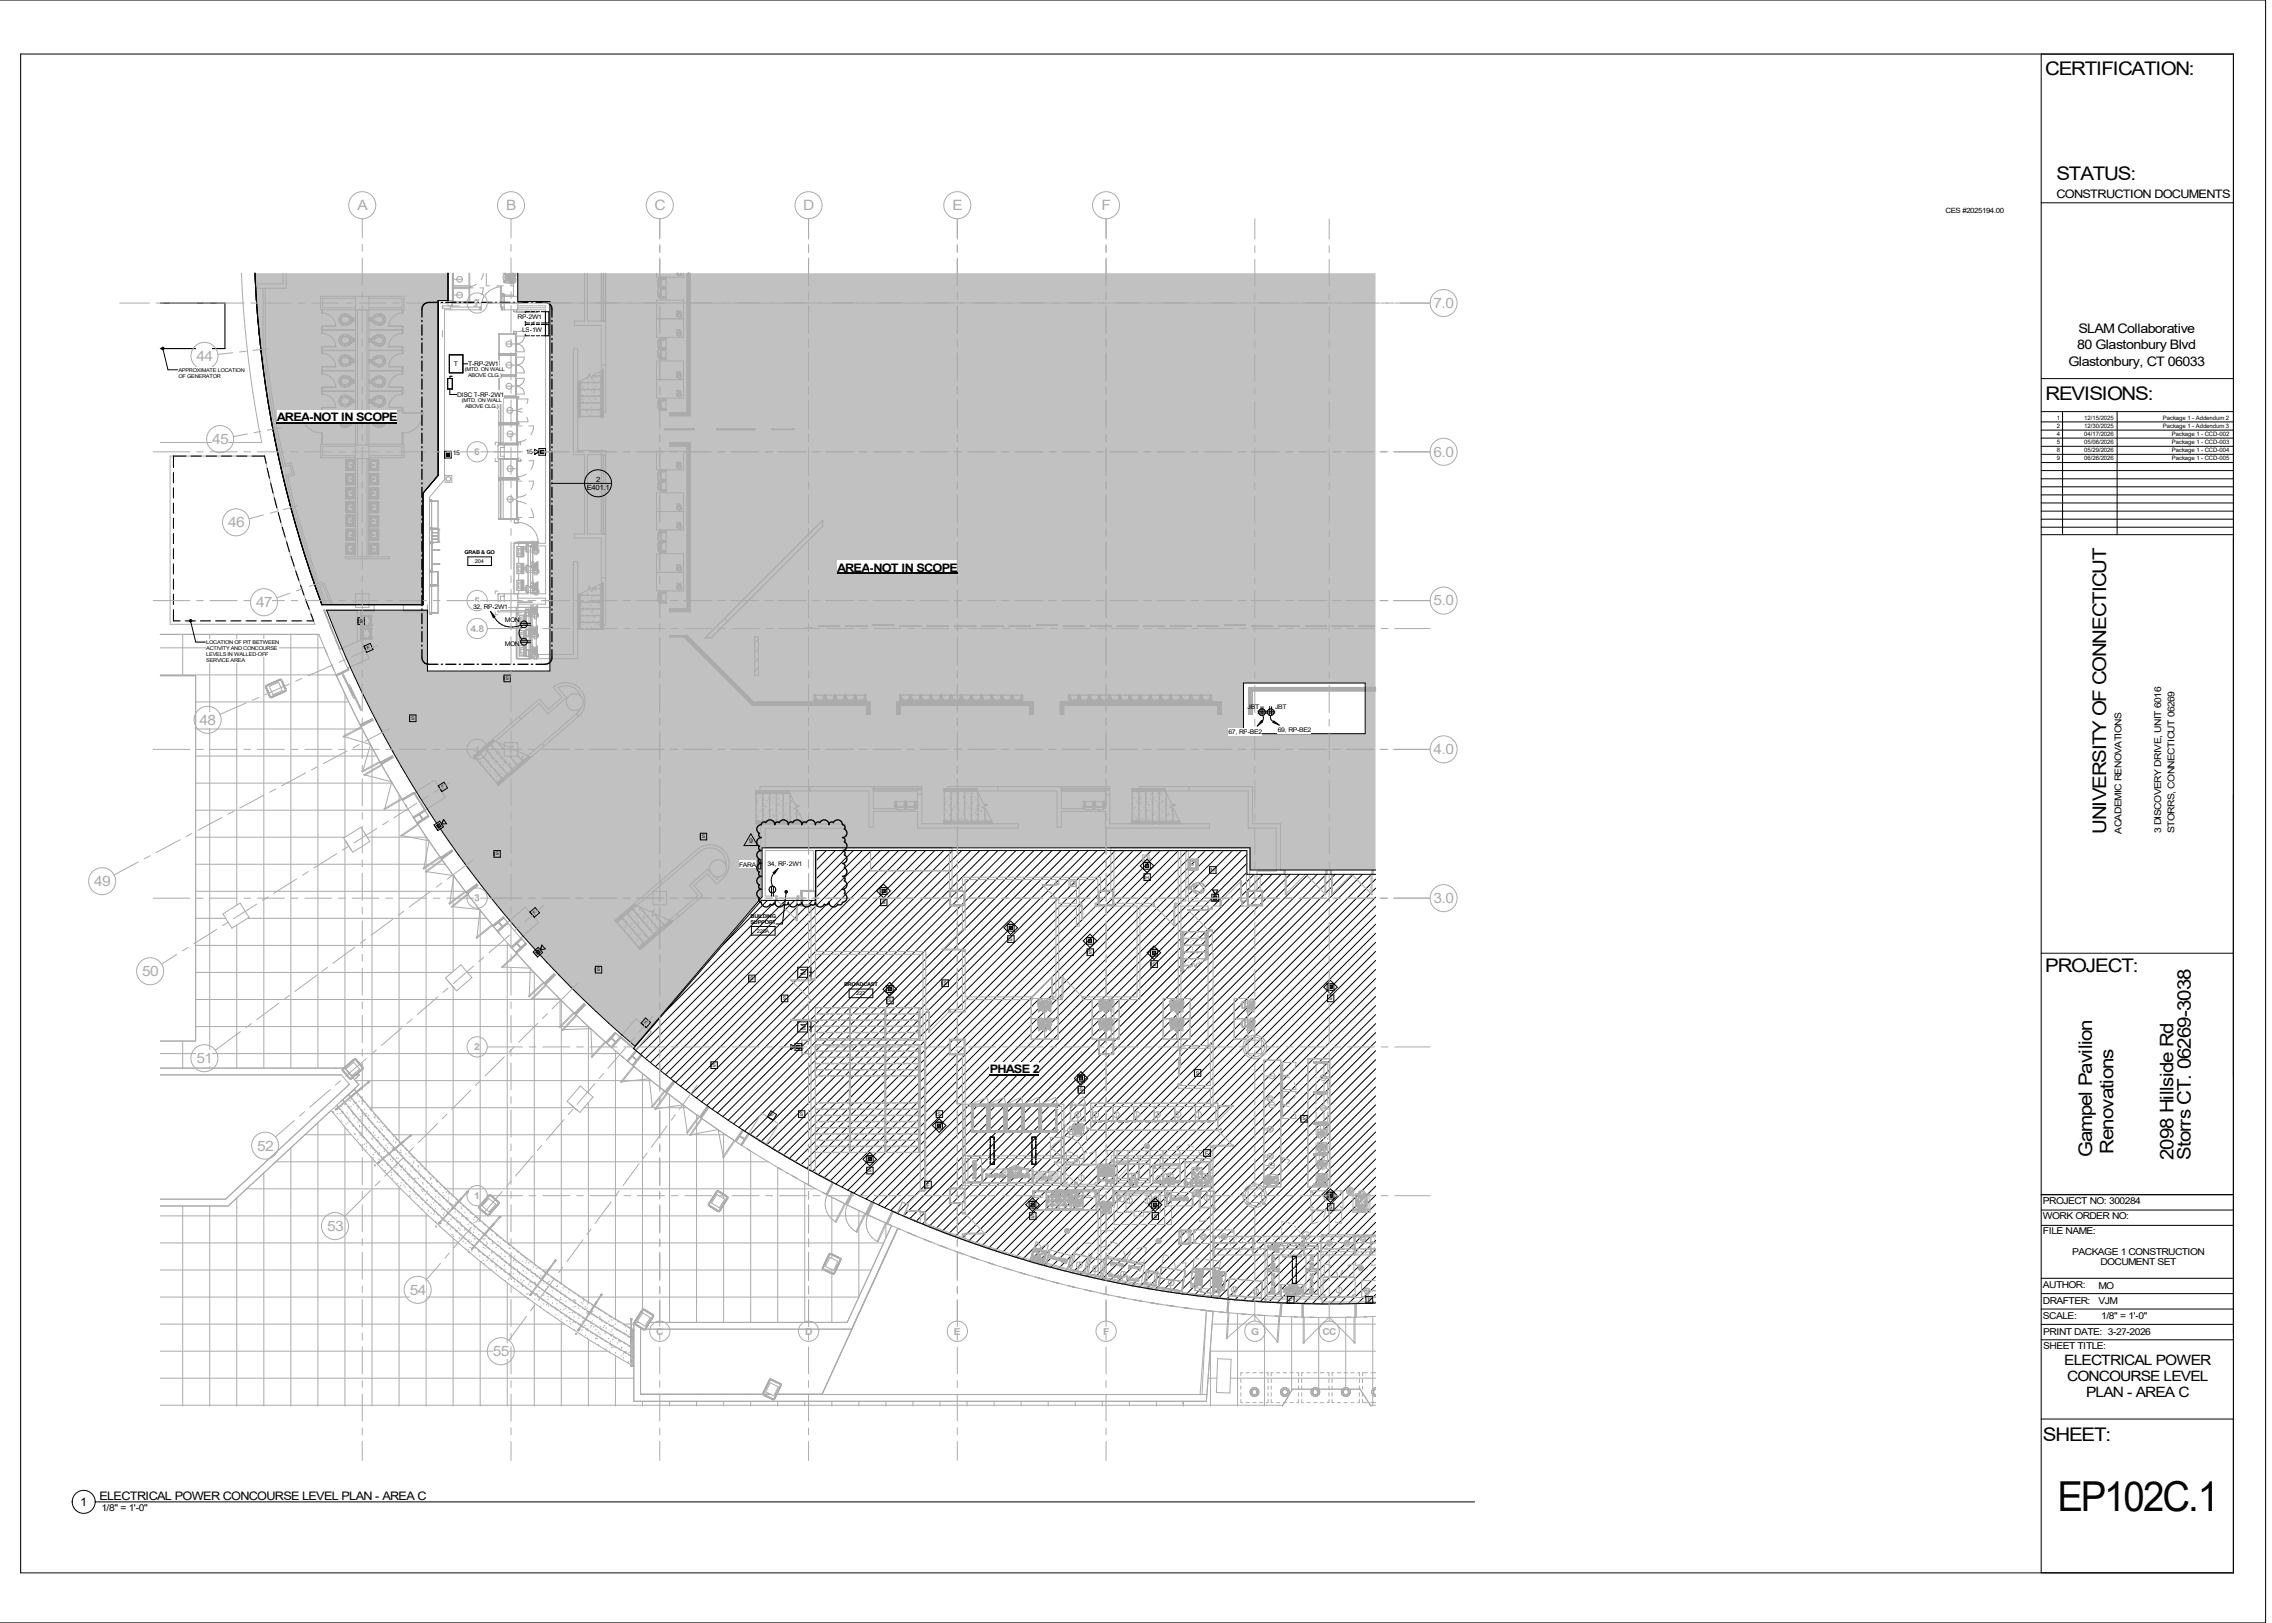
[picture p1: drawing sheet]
<svg xmlns="http://www.w3.org/2000/svg" width="1067mm" height="762mm" viewBox="0 0 1067 762" stroke-linecap="round" stroke-linejoin="round" font-family="sans-serif">
<defs><g id="words">
<text font-size="19.4" x="966" y="710">EP102C.1</text>
<g font-size="8.8">
<text x="960" y="35">CERTIFICATION:</text>
<text x="966" y="84">STATUS:</text>
<text x="960" y="188">REVISIONS:</text>
<text x="989" y="391" transform="rotate(-90 989 391)">UNIVERSITY OF CONNECTICUT</text>
<text x="960" y="456">PROJECT:</text>
<text x="982" y="543" transform="rotate(-90 982 543)">Gampel Pavilion</text>
<text x="992" y="542" transform="rotate(-90 992 542)">Renovations</text>
<text x="1021" y="545" transform="rotate(-90 1021 545)">2098 Hillside Rd</text>
<text x="1029" y="545" transform="rotate(-90 1029 545)">Storrs CT. 06269-3038</text>
<text x="959" y="677">SHEET:</text>
</g>
<g font-size="6.7" fill="#ababab">
<text x="168" y="99">A</text>
<text x="238" y="99">B</text>
<text x="307" y="99">C</text>
<text x="377" y="99">D</text>
<text x="447" y="99">E</text>
<text x="517" y="99">F</text>
<text x="673" y="145">7.0</text>
<text x="92" y="169">44</text>
<text x="100" y="208">45</text>
<text x="673" y="214">6.0</text>
<text x="107" y="248">46</text>
<text x="120" y="285">47</text>
<text x="673" y="284">5.0</text>
<text x="94" y="340">48</text>
<text x="673" y="354">4.0</text>
<text x="44" y="416">49</text>
<text x="673" y="424">3.0</text>
<text x="67" y="458">50</text>
<text x="92" y="499">51</text>
<text x="121" y="540">52</text>
<text x="154" y="578">53</text>
<text x="192" y="608">54</text>
<text x="231" y="637">55</text>
</g>
<g font-size="6.7">
<text x="969" y="641">ELECTRICAL POWER</text>
<text x="971" y="648">CONCOURSE LEVEL</text>
<text x="980" y="656">PLAN -</text>
<text x="1003" y="656">AREA C</text>
</g>
<g font-size="6.2">
<text x="976" y="157">SLAM Collaborative</text>
<text x="975" y="164">80 Glastonbury Blvd</text>
<text x="971" y="172">Glastonbury, CT 06033</text>
</g>
<g font-size="5.5">
<text x="966" y="93">CONSTRUCTION DOCUMENTS</text>
<text x="130" y="198">AREA-NOT IN SCOPE</text>
<text x="393" y="268">AREA-NOT IN SCOPE</text>
<text x="465" y="504">PHASE 2</text>
<text x="38" y="707">1</text>
<text x="47" y="704">ELECTRICAL POWER CONCOURSE LEVEL PLAN - AREA C</text>
</g>
<g font-size="4.4" fill="#ababab">
<text x="223" y="144">7</text>
<text x="223" y="214">6</text>
<text x="223" y="284">5</text>
<text x="221" y="297">4.8</text>
<text x="223" y="423">3</text>
<text x="223" y="493">2</text>
<text x="223" y="563">1</text>
<text x="308" y="627">C</text>
<text x="378" y="627">D</text>
<text x="448" y="627">E</text>
<text x="518" y="627">F</text>
<text x="587" y="627">G</text>
<text x="621" y="627">CC</text>
</g>
<g font-size="4.4">
<text x="996" y="391" transform="rotate(-90 996 391)">ACADEMIC RENOVATIONS</text>
<text x="1015" y="391" transform="rotate(-90 1015 391)">3 DISCOVERY DRIVE, UNIT 6016</text>
<text x="1021" y="391" transform="rotate(-90 1021 391)">STORRS, CONNECTICUT 06269</text>
<text x="959" y="565">PROJECT NO: 300284</text>
<text x="959" y="572">WORK ORDER NO:</text>
<text x="959" y="579">FILE NAME:</text>
<text x="973" y="589">PACKAGE 1 CONSTRUCTION</text>
<text x="986" y="594">DOCUMENT SET</text>
<text x="959" y="605">AUTHOR:</text>
<text x="985" y="605">MO</text>
<text x="959" y="612">DRAFTER:</text>
<text x="985" y="612">VJM</text>
<text x="959" y="619">SCALE:</text>
<text x="987" y="619">1/8&quot; = 1'-0&quot;</text>
<text x="959" y="627">PRINT DATE: 3-27-2026</text>
<text x="959" y="633">SHEET TITLE:</text>
<text x="48" y="709">1/8&quot; = 1'-0&quot;</text>
</g>
<g font-size="3.4">
<text x="914" y="100">CES #2025194.00</text>
<text x="280" y="226">2</text>
<text x="276" y="230">E401.1</text>
<text x="378" y="458" transform="rotate(-90 378 458)">M</text>
<text x="378" y="483" transform="rotate(-90 378 483)">M</text>
</g>
<g font-size="3">
<text x="243" y="150">RP-2W1</text>
<text x="245" y="156">LS-1W</text>
<text x="213" y="172">T</text>
<text x="220" y="172">T-RP-2W1</text>
<text x="215" y="186">DISC T-RP-2W1</text>
<text x="213" y="213">15</text>
<text x="247" y="213">15</text>
<text x="222" y="286">32, RP-2W1</text>
<text x="237" y="292">MON</text>
<text x="237" y="303">MON</text>
<text x="586" y="333">JBT</text>
<text x="599" y="333">JBT</text>
<text x="577" y="345">67, RP-BE2</text>
<text x="600" y="344">69, RP-BE2</text>
<text x="352" y="396">9</text>
<text x="347" y="407">FARA</text>
<text x="360" y="407">34, RP-2W1</text>
</g>
<g font-size="2.8">
<text x="966" y="197">1</text>
<text x="979" y="197">12/15/2025</text>
<text x="1016" y="197">Package 1 - Addendum 2</text>
<text x="966" y="201">2</text>
<text x="979" y="201">12/30/2025</text>
<text x="1016" y="201">Package 1 - Addendum 3</text>
<text x="966" y="205">4</text>
<text x="966" y="208">5</text>
<text x="979" y="205">04/17/2026</text>
<text x="979" y="208">05/06/2026</text>
<text x="1020" y="205">Package 1 - CCD-002</text>
<text x="1020" y="208">Package 1 - CCD-003</text>
<text x="966" y="212">8</text>
<text x="979" y="212">05/29/2026</text>
<text x="1020" y="212">Package 1 - CCD-004</text>
<text x="966" y="216">9</text>
<text x="979" y="216">06/26/2026</text>
<text x="1020" y="216">Package 1 - CCD-005</text>
</g>
<g font-size="2.5">
<text x="218" y="260">GRAB &amp; GO</text>
<text x="223" y="264">204</text>
<text x="97" y="305">ACTIVITY AND CONCOURSE</text>
<text x="97" y="302">LOCATION OF PIT BETWEEN</text>
<text x="97" y="308">LEVELS IN WALLED-OFF</text>
<text x="97" y="311">SERVICE AREA</text>
<text x="355" y="438">220A</text>
<text x="396" y="463">BROADCAST</text>
<text x="402" y="467">222</text>
</g>
<g font-size="2.4">
<text x="84" y="174">APPROXIMATE LOCATION</text>
<text x="84" y="177">OF GENERATOR</text>
<text x="218" y="174">(MTD. ON WALL</text>
<text x="220" y="177">ABOVE CLG.)</text>
<text x="217" y="189">(MTD. ON WALL</text>
<text x="218" y="192">ABOVE CLG.)</text>
<text x="352" y="431">BUILDING</text>
<text x="352" y="434">SUPPORT</text>
</g>
<g font-size="2.3">
<text x="169" y="292">S</text>
<text x="173" y="305" transform="rotate(-24 173 305)">F</text>
<text x="237" y="319">S</text>
<text x="193" y="338">S</text>
<text x="208" y="371" transform="rotate(-32 208 371)">F</text>
<text x="330" y="393">S</text>
<text x="233" y="402">S</text>
<text x="570" y="408" transform="rotate(-180 570 408)">H</text>
<text x="540" y="411" transform="rotate(-180 540 411)">H</text>
<text x="414" y="424">S</text>
<text x="251" y="430" transform="rotate(-41 251 430)">F</text>
<text x="474" y="442">S</text>
<text x="511" y="448">S</text>
<text x="280" y="456">S</text>
<text x="541" y="453">S</text>
<text x="352" y="460">S</text>
<text x="443" y="462">S</text>
<text x="368" y="470">S</text>
<text x="417" y="470">S</text>
<text x="624" y="470">S</text>
<text x="302" y="480" transform="rotate(41 302 480)">F</text>
<text x="335" y="501">S</text>
<text x="562" y="505">S</text>
<text x="507" y="512">S</text>
<text x="361" y="524" transform="rotate(32 361 524)">F</text>
<text x="376" y="524">S</text>
<text x="440" y="524">S</text>
<text x="612" y="526">S</text>
<text x="566" y="542">F</text>
<text x="408" y="550">S</text>
<text x="435" y="557">F</text>
<text x="624" y="567">S</text>
<text x="484" y="572">S</text>
<text x="542" y="572">S</text>
<text x="605" y="611" transform="rotate(2 605 611)">F</text>
<text x="642" y="611" transform="rotate(-2 642 611)">F</text>
</g>
</g></defs>
<g fill="#4b4b4b">
<path d="M252 446h2v2h-2z"/>
<path d="M205 387h2v2h-2z"/>
<path d="M374 491h2v1h-2z"/>
<path d="M414 418h2v1h-2z"/>
<path d="M417 464h2v1h-2z"/>
<path d="M408 544h1v1h-1z"/>
<path d="M440 528h2v1h-2z"/>
<path d="M474 435h1v1h-1z"/>
<path d="M511 441h2v1h-2z"/>
<path d="M541 447h2v1h-2z"/>
<path d="M538 406h1v1h-1z"/>
<path d="M570 421h1v1h-1z"/>
<path d="M507 506h1v1h-1z"/>
<path d="M484 565h2v1h-2z"/>
<path d="M542 565h1v1h-1z"/>
<path d="M624 463h1v1h-1z"/>
<path d="M624 561h1v1h-1z"/>
</g>
<g fill="#c1c1c1">
<path d="M153 128h493v363h-493z"/>
<path d="M120 128h90v156h-90z"/>
</g>
<path d="M210 213h1v1h-1zM254 211h1v2h-1z" fill="#000"/>
<g fill="#ababab">
<path d="M503 527h4v4h-4z"/>
<path d="M516 564h4v3h-4z"/>
<path d="M486 590h4v4h-4z"/>
<path d="M494 558h4v4h-4z"/>
<path d="M500 558h4v4h-4z"/>
<path d="M594 553h3v3h-3z"/>
<path d="M239 128h3v3h-3z"/>
</g>
<path d="M230 287h2v3h-2zM590 338h3v3h-3zM598 338h3v2h-3zM363 408h2v2h-2z" fill="#000"/>
<g fill="none" stroke="#ababab" stroke-width=".47">
<path d="M113 128a509 509 0 0 0 10 80h-48M120 130v4M124 135v38l-3-24M125 135v30l5 36 4 17 3-1 1 6-3 1 3 14 12 37 2-1 4 10h11M133 128v5h-12v2h13v-7M150 139h40v6h-40zM167 139v16h-16M173 139v16h16M210 128v16M212 128v16h14M213 139h4M213 131h4"/>
<path d="M213 128v14h8M213 136h7v6h-7M220 128v6h-7M221 128v14M221 135h1M221 134h.1M221 135h.1M221 134l-8 1M224 134h-3M225 135h2l-1 4M227 128l-1 3M228 128v6h2"/>
<path d="M233 134h3M235 135v10h21v110h-15v24M235 135v9h2M235 135a10 10 0 0 0-9 9M235 138h2M236 139h.1M236 139v3h1M236 139h5M236 128l2 2M237 128l1 2h1l-2-2v5h4M237 139h.1M237 129l-1 1 1 2"/>
<path d="M237 128l1 2M237 130h.1M237 132l2 1 1-1M237 128l4 4v1l-3-3M238 131h1l-2 2v-1zM238 131l-1 1M239 130h.1M239 130h-1M239 128v2M239 131l2 1v1zM239 130h1M239 131l2 1"/>
<path d="M239 134h2M240 130h.1M240 130v1l-1 1M240 130a1.3 1.3 0 0 0-1-2 1.3 1.3 0 0 0-1 2v1l1 1M240 130a1.8 1.8 0 0 1 2 1 1.8 1.8 0 0 1-1 2 1.8 1.8 0 0 1-2-1M240 130l-1 1v1M240 128l-1 2M240 130h-1M240 130h1M240 128l-1 2 2-2M241 128v5M241 130h-1"/>
<path d="M241 128l-2 2M241 129l1 1-1 2M241 128v11M241 128l-4 5-1-1 2-2M242 128v1a1.8 1.8 0 0 1-1 2 1.8 1.8 0 0 1-2-1M243 139h-6v6M243 128v17M274 128v23h-4v2h12v43M276 128v23h8M282 128v23M283 128v23M284 128v23"/>
<path d="M284 128v66h-1M308 128v2h13v-2M309 134h.1M309 134v1M309 131v3M309 135h.1M309 140h1M309 131h.1M309 140h.1M309 135h1M310 133h.1M310 135h.1"/>
<path d="M310 140h3M310 131h.1M310 137h.1M310 140h.1M310 135l-1 1v4M310 131h-1M310 131h3M310 134h.1M310 139h.1M310 132l1 2M310 136v3M310 132h.1"/>
<path d="M310 139h1M310 130v1M310 134v1M310 131v4M310 135h3M310 131v1M310 130h.1M310 136h.1M310 135h1M311 139h.1M311 134h.1M311 134v1"/>
<path d="M311 131h-1M311 139l1 1M311 135h.1M311 139v1M311 135h1M311 136h-1M311 131h.1M311 136h.1M311 140h.1M312 135h.1M312 131h.1M312 136h.1"/>
<path d="M312 136h-2M312 131h-1M312 140h.1M312 131v4M312 136v4M313 130v1M313 135h.1M313 131h.1M313 135v1l-3-1M318 128v1M318 129h.1M318 128v1l1-1"/>
<path d="M320 128v1h-1h1v-1M323 128v66h-8v1h9v-67M323 128v66M323 128v66h-8M323 128v67M324 128v67M121 142l-1-14v13l4 31M121 146v3M121 154l1 3M151 145v2M151 155h16v9h-16M151 147a6 6 0 0 1 7 6"/>
<path d="M151 157a6 6 0 0 1 7 6M158 153h-7v4M162 158h.1M162 148h.1M162 158a1.7 1.7 0 0 0-2 2 1.7 1.7 0 0 0 2 1l2-1M162 158l2 1M162 148a1.8 1.8 0 0 0-2 3 1.8 1.8 0 0 0 3 1l1-1M162 148l2 1M164 149v2M164 159v1M164 151l1 1M165 149a3 3 0 0 0-4-1 3 3 0 0 0-1 4 4 4 0 0 0 5 0"/>
<path d="M165 158a2.9 2.9 0 0 0-4-1 2.9 2.9 0 0 0-1 5 4 4 0 0 0 5-1M165 149h.1M165 158v1M165 158l-1 1M165 149h-1M165 151h2M165 159h2M165 159v1M165 151v1M165 149h2M165 149v2M166 150h.1"/>
<path d="M166 159h.1M166 159v1M166 159h1M166 160h1M166 150h1M167 140h-16v5h16M168 145v64M172 145v64M173 140h16v5h-16M173 160h1M173 150h1M173 159h2"/>
<path d="M173 149h2M173 151h2M174 150h.1M174 159v1zM174 160h.1M175 159a3 3 0 0 1 4-2 3 3 0 0 1 1 4 3 3 0 0 1-5 0M175 151h.1M175 149v2M175 159v1M175 149h.1M175 149a2.9 2.9 0 0 1 4-1 2.9 2.9 0 0 1 1 4 4 4 0 0 1-5-1M175 149h1"/>
<path d="M175 158l1 1M176 151h-1M176 149v2M176 159v1M178 148l-2 1M178 158l-2 1M178 152h.1M178 148a1.8 1.8 0 0 1 2 3 1.8 1.8 0 0 1-3 0h-1M178 158a1.8 1.8 0 0 1 2 2 1.8 1.8 0 0 1-2 2M182 153h7v4M189 155h-16v9h16M189 145v2"/>
<path d="M189 147a6 6 0 0 0-7 6M189 157a6 6 0 0 0-7 6M208 155v3M212 144v1h-4v-1h8M212 144v-3h-6v82l-7 9v52h-10v3h13v-54l7-8v-80h17v-1M221 142h.1M222 144h2M224 141l-3 1M225 144v1M234 157h9zM234 157v9M236 144v1"/>
<path d="M241 157v-1h1v1M241 145l1 1h10M241 156h.1M242 157v9M242 158h4l-1 2-2 1M242 158v7M242 145v1M243 158v7M243 146v1h9v-1M243 142h15v143h-6M243 144h13v1h-13M252 146a10 10 0 0 1-9 10"/>
<path d="M283 151h.1M308 141h13v17h-13zM308 150h13M309 159v4l1 1M309 159h.1M310 159h.1M310 159h-1M310 159h3M310 160v3M310 160h.1M311 160h-1M311 160h.1"/>
<path d="M311 159v1M311 159h.1M312 159v1M312 159h.1M312 159l-1 1M312 159v4M313 159h.1M313 140h.1M318 146v1zM318 155h.1M318 156h.1M318 147h.1"/>
<path d="M318 147l1-1 1 1h-1h1l-1 1-1 1v-1v-1M319 158l1-1v-1v1zM319 149h1v-1v1zM319 155h-1v1M319 155h.1M319 155h1h-1l1 1h-1l-1 2v-2v1v-1M122 162l1 3M125 179l2 17M125 180h.1M151 176a6 6 0 0 1 7 6M151 165h16v9h-16M151 174h16v10h-16"/>
<path d="M151 166a6 6 0 0 1 7 6M158 163h-7v3M158 172h-7v4M162 177h.1M162 168h.1M162 177a1.8 1.8 0 0 0-2 2 1.8 1.8 0 0 0 2 2l2-1M162 168a1.7 1.7 0 0 0-2 1 1.7 1.7 0 0 0 2 2l2-1M162 177l2 1M162 168l2 1M164 169v1M164 178v2M164 180h1"/>
<path d="M164 170l1 1M164 160l1 1M165 168a3 3 0 0 0-4-1 3 3 0 0 0-1 4 4 4 0 0 0 5 0M165 178h-1M165 168v1M165 168l-1 1M165 178a3 3 0 0 0-4-2 3 3 0 0 0-1 5 3 3 0 0 0 5-1M165 180h2M165 169h2M165 180h.1M165 178h2M165 178v2"/>
<path d="M165 170v1M165 170h2M165 169v1M165 160v1M165 160h2M166 170h.1M166 169h.1M166 169v1M166 179h.1M166 170h1M166 179h1M166 169h1"/>
<path d="M173 179h1M173 180h2M173 169h1M173 160h2M173 169h2M173 170h2M173 170h1M173 179h2M174 169v1M174 179h.1M174 169v1zM174 169h.1"/>
<path d="M175 170v1M175 160v1M175 169v1M175 180v1M175 179v1M175 178a3 3 0 0 1 4-1 3 3 0 0 1 1 4 3 3 0 0 1-5 0M175 168a2.9 2.9 0 0 1 5-1 2.9 2.9 0 0 1 0 5 4 4 0 0 1-5-1M175 168v1M175 168l1 1M175 178v1M175 178l1 1M176 160l2 2"/>
<path d="M176 169v1M176 179v1M176 160l-1 1M176 170l-1 1M176 180l-1 1M178 168l-2 1M178 178l-2 1M178 162h.1M178 171h.1M178 168a1.8 1.8 0 0 1 2 2 1.8 1.8 0 0 1-3 1l-1-1M178 178a1.8 1.8 0 0 1 2 2 1.8 1.8 0 0 1-3 0h-1M182 163h7v3"/>
<path d="M182 172h7v4M189 165h-16v9h16M189 174h-16v10h16M189 166a6 6 0 0 0-7 6M189 176a6 6 0 0 0-7 6M234 166h9zM234 176l9 1zM234 176h9zM234 167h9zM234 167v9M234 177v9M238 162h5"/>
<path d="M242 167v9M242 177v9M242 168h.1M242 175h4l-1-2-2-2 2-1 1-2h-4v7M242 172h.1M242 171h.1M242 178h.1M242 161h1M243 168v7M243 178v7M243 162l2 1 1 2h-4M243 171h.1"/>
<path d="M243 171h-5M243 161v1M243 171v1M243 162h.1M243 161h.1M271 180h.1M271 179l5-2 1-2 1 3v-2l5-2v22h-12M271 179h1v17M271 179v17M272 179h-1M272 179h.1M272 180h.1"/>
<path d="M273 179h1M275 179h2M276 177l-1 1M276 178h.1M276 177h1M276 176h1M278 179h1M278 177h4M278 176h2M279 179h.1M279 180h.1M279 179v1"/>
<path d="M280 177h.1M280 179h2M281 176h1M281 176h.1M281 175h.1M282 179h.1M282 180h-9M282 171h2M282 179h1M282 174v22M282 176h1M282 177h1"/>
<path d="M282 180h1M283 174h.1M283 179h.1M283 174v22M283 176h.1M283 177h.1M283 180h.1M308 170h13v17h-13zM308 178h13M309 162h.1M309 168h.1M309 164v4"/>
<path d="M309 164h.1M309 168h1M310 162h.1M310 164h.1M310 168v1h3M310 166h.1M310 168h.1M310 162v1M310 164h-1M310 167h.1M310 165v2M310 163h.1"/>
<path d="M310 167l1 1M310 163h3M310 163v1M310 168h1M310 165h.1M310 164v1M310 168h3v1M310 164h3M310 165v3M310 163h1M311 163h.1M311 168h.1"/>
<path d="M311 163h1M311 168h1M311 164h.1M311 164h-1M312 163h.1M312 164h.1M312 164l-2 1M312 168h.1M312 164v4M313 163h.1M313 169h.1M313 163v1"/>
<path d="M313 164h.1M318 175h.1M318 175h1h1h-1l1 1h-1l-1 1v-1v1v-1zM319 177h1v-1v2zM126 187l8 39M126 188l-1-8v-9l4 30 4 18 3-1 1 4-3 1 3 15 12 36 3 10h-1M126 192l1 3M142 194a9 9 0 0 0 9 9M151 184h16v9h-16M151 193h16v16h-17v6h17M151 185a6 6 0 0 1 7 6M158 182h-7v3"/>
<path d="M158 191h-7v3h-9M162 187h.1M162 196h.1M162 187a1.7 1.7 0 0 0-2 1 1.7 1.7 0 0 0 2 2l2-1M162 196a1.7 1.7 0 0 0-2 2 1.7 1.7 0 0 0 2 2l2-1M162 196l2 1M162 187l2 1M164 199h1M164 188v1M164 197v2M164 189l1 1M165 197a2.9 2.9 0 0 0-5-1 2.9 2.9 0 0 0 0 4 4 4 0 0 0 5-1"/>
<path d="M165 187a2.9 2.9 0 0 0-4-1 2.9 2.9 0 0 0-1 4 4 4 0 0 0 5 0M165 197h.1M165 197h-1M165 187v1M165 187l-1 1M165 199h2M165 188h2M165 197h2M165 197v2M165 189v1M165 189h2M165 188v1"/>
<path d="M166 198h.1M166 189h.1M166 188h1M166 198h1M166 188v1M166 189h1M173 189h2M173 188h1M173 188h2M173 199h2M173 198h1M173 197h2"/>
<path d="M173 189h1M174 188v1M174 189h.1M174 198h.1M174 188v1zM175 188v1M175 197v2M175 197h.1M175 187a2.9 2.9 0 0 1 5-1 2.9 2.9 0 0 1 0 5 4 4 0 0 1-5-2M175 197a2.9 2.9 0 0 1 5-1 2.9 2.9 0 0 1 0 4 4 4 0 0 1-5-1M175 187v1M175 187l1 1"/>
<path d="M175 197h1M176 188v1M176 197v2M176 189l-1 1M176 199h-1M178 187l-2 1M178 196l-2 1M178 181h.1M178 190h.1M178 200h.1M178 187a1.8 1.8 0 0 1 2 2 1.8 1.8 0 0 1-3 1l-1-1M178 196a1.8 1.8 0 0 1 2 3 1.8 1.8 0 0 1-3 0h-1"/>
<path d="M182 191h7v3h10M182 182h7v3M189 184h-16v9h16M189 193h-16v16h17v6h-17M189 185a6 6 0 0 0-7 6M199 194a10 10 0 0 1-10 9M234 187h.1M234 186h.1M234 199h.1M234 186h9zM234 186v1M234 187h9"/>
<path d="M234 186h9M234 199h9M234 199h1M234 187v12M234 199v9M235 186h.1M235 199h.1M235 187h.1M235 186v22M235 187v12M235 199v9M236 187v12"/>
<path d="M236 199v9M238 181h5M241 186h.1M241 199h.1M241 186v1M241 199h2M242 185h4l-1-3-2-1 2-1 1-2h-4v7M242 181h.1M243 187h5l-1 2M243 193h.1M243 193v5M243 192h.1"/>
<path d="M243 198h.1M243 188h.1M243 200h.1M243 200h2M243 200v8M243 186v22M243 187h.1M243 193l2 1M243 186h.1M243 199h.1M243 181v1M243 198v1"/>
<path d="M243 181h.1M243 199v1M243 199h-9M243 187v6h-5M245 192h-2M247 196l1 2h-5M248 200h3l-2 4M271 183h.1M271 186h.1M271 189h.1M271 192h.1M271 195h.1"/>
<path d="M272 196h.1M272 186h.1M272 189h.1M272 192h.1M272 195h.1M272 183h.1M272 187h.1M272 193h.1M273 196v-17h-1v17M273 183h1M273 186h1M273 189h1"/>
<path d="M273 192h1M273 195h1M273 183h9M273 186h9M273 189h9M273 192h9M273 186h.1M273 187h1M273 181h1M274 188v1M274 196h.1M275 183v1"/>
<path d="M275 192h.1M275 192v1M275 183h2M275 186h2M275 189h2M275 192h2M275 195h2M276 194h.1M276 190h.1M276 180v1M277 192h-1M277 188h.1"/>
<path d="M277 195h.1M278 192h.1M278 183h.1M278 189h1M278 183h1M278 186h1M278 192h1M278 195h1M278 193h.1M279 184h.1M279 183h.1M280 187h-1"/>
<path d="M280 187h.1M280 181h.1M280 189l1 1M280 183h2M280 186h2M280 189h2M280 192h2M280 195h2M281 192v1M281 192h.1M282 194h.1M282 185h.1"/>
<path d="M282 195h.1M282 184h.1M282 196h.1M282 193h.1M282 183h1M282 186h1M282 189h1M282 192h1M282 195h1M283 196h.1M283 183h.1M283 186h.1"/>
<path d="M283 189h.1M283 192h.1M283 195h.1M283 184h.1M309 191h.1M309 188v4h1M309 188h.1M310 190h.1M310 188v-1l3 1M310 192v1M310 188h.1M310 188h-1"/>
<path d="M310 191h.1M310 192h.1M310 191v1M310 189h.1M310 192h3M310 193h.1M310 188v4M310 188h3M310 191l1 1M310 192h1M311 192h.1M311 192h1"/>
<path d="M311 188h-1M311 188h.1M312 192h.1M312 188h.1M312 188a2.1 2.1 0 0 0-2 3M312 188v4M313 192h.1M313 192l-3 1M313 188h.1M315 195h8M315 195h9M315 194h8"/>
<path d="M318 185v1v-1v1l1-1h1M318 183v1zM318 185h.1M319 183l-1 1v1M319 183h.1M319 183l1 1h-1l1 1M320 185v1h-1h1zM323 194v1M323 195h1M80 214h44a504 504 0 0 0 24 79h-68zM128 202a530 530 0 0 0 23 82M129 207l1 4"/>
<path d="M131 214l1 4M151 203v6M163 216v5M163 216h.1M163 216h4v5M163 220h.1M163 220h3M163 217v3M163 217h.1M165 218h.1M165 218l1 1zM166 217h.1"/>
<path d="M166 217h-3M166 220h.1M166 217v3M166 219v1M166 219h.1M166 218h.1M166 217v1M166 218h-1M167 218h-1v1M167 209h6v52h10v1h-21v-1h5zM167 215h6M167 210h-16v4h16"/>
<path d="M167 216h-4M168 215v46h4v-46M173 210h16v4h-16M173 216h5v5M174 218h.1M174 219h.1M174 217v1M174 219v1M174 220h.1M174 217h.1M174 218v1M174 217v3"/>
<path d="M174 217h3M175 218v1zM175 218h.1M175 218h-1M177 217h.1M177 220h.1M177 217v3M178 216h-4v5M178 216h.1M178 216l-1 5M189 203v6M233 215v2h1"/>
<path d="M234 209h9v6h-9zM234 208h-1v1M234 216h.1M234 215h.1M234 208h.1M234 215v1M234 216h9M234 208h9M234 216v8M235 215h.1M235 216h.1M235 208h.1"/>
<path d="M235 215v10M235 216v8M236 216v8M237 209v6M237 210h-2v4h2M238 204h5M241 215h.1M241 208h.1M241 215v1M243 217h.1M243 208h1v1M243 216h2"/>
<path d="M243 216h.1M243 207h.1M243 215v29M243 215h.1M243 208h.1M243 216v8M243 208h-9M244 215v2h-1M247 206l-4 2M248 216h3l-2 4M282 211v2M282 213v38"/>
<path d="M283 213h.1M283 213v38M284 213h.1M284 213v38M284 213h-8v38h8M308 212h13v9h-13zM312 202h.1M312 201l14 1zM315 209h8M315 208h9v79h-9v-1h8v-77h-8zM315 208h9M318 217v1z"/>
<path d="M318 218h.1M319 220h1v-2v2zM319 217l-1 1M319 217h.1M319 217l1 1h-1h1l-1 1-1 1v-1v-1M323 209v77M323 209v77h-8M323 209h.1M323 209v78h-8M324 208v79M324 208l-1 1M326 201h.1"/>
<path d="M326 202h.1M336 202h.1M336 201l18 1zM354 201h.1M354 202h.1M363 202h.1M363 201h.1M363 201h9M372 202h.1M372 201h.1M132 222l1 4M134 229l1 4"/>
<path d="M135 233l4 15M136 237l1 4M162 236v4M162 236h.1M163 234h4M163 227h.1M163 229h4v5h-4M163 223v4M163 229l-1 5M163 229v5M163 236v4M163 236h-1"/>
<path d="M163 236h.1M163 223h.1M163 221h4M163 229v1M163 227h4M163 236h4M163 236h4v5M163 223h4v4M163 221h.1M163 229h.1M163 240h.1M163 233h.1"/>
<path d="M163 226h.1M163 240h3M163 223v3M163 230v3M163 237v3M163 230h.1M163 237h.1M163 233h3M163 230h3M165 225h.1M165 232h.1M165 238h1"/>
<path d="M165 225h1M165 238h.1M165 232h1M165 225h1zM165 231l1 1zM166 238h.1M166 240h.1M166 236l-3 1M166 236h.1M166 233h.1M166 236v1M166 223l-3 1"/>
<path d="M166 237h.1M166 230h.1M166 223h.1M166 224h.1M166 224v3l-3-1M166 223v1M166 230v3M166 237v3M166 226h.1M166 239h.1M166 225h.1M166 223v2"/>
<path d="M166 225v2M166 230v1M166 232v1M166 237v1M166 239v1M166 232h.1M166 231h.1M166 227h.1M166 224v1M166 225v1M167 231h-1v1M167 224h-1v2"/>
<path d="M167 237h-1v2M167 229h-4M167 222l-4 1M173 229h5M173 236h5M173 222l5 1v4M173 234h5M173 227h5M173 221h5M174 225h.1M174 231h.1M174 237h.1"/>
<path d="M174 230h.1M174 223v2M174 225v2M174 230v1M174 232v1M174 237v1M174 239v1M174 233h.1M174 240h.1M174 239h.1M174 238h.1M174 232h.1"/>
<path d="M174 227h.1M174 223h.1M174 231v1M174 224v2M174 237v2M174 226h.1M174 223v3M174 230v3M174 226v1M174 230h3M174 223l3 1M174 233h3"/>
<path d="M174 220h3M174 240h3M174 227h3M174 225h1zM174 238h1M175 230h.1M175 231v1zM175 238h-1M175 238h.1M175 225h.1M175 232h.1M175 238h-1h1"/>
<path d="M175 225h-1M175 232h-1M175 225h1M175 232h1M177 230h.1M177 237h-3v3M177 237h.1M177 224h.1M177 240h.1M177 233h.1M177 224v3M177 230v3"/>
<path d="M177 237v3M177 226v1M177 221h.1M177 229h1M178 229h.1M178 227h-1M178 236h-4v5M178 223h-4v4M178 229h-4v5h4M178 229v5M178 221h.1M178 227h.1"/>
<path d="M178 223h.1M178 234h.1M178 236h.1M178 220h.1M178 223v4M178 236v4M202 235h.1M202 235h4v13M202 235h4M202 235l1 20M203 235h.1M203 235h-1"/>
<path d="M209 223h3v3h-3zM234 225h.1M234 224h.1M234 225h9M234 224v1M234 224h9M234 225h1M234 225v19M235 224v1M235 225h.1M235 224h.1M235 225v19"/>
<path d="M236 225v19M238 234h5M238 220h5M241 225h.1M241 224h.1M241 224v1M241 225h2M243 226h.1M243 235h.1M243 236h.1M243 233h.1M243 234h.1"/>
<path d="M243 224h.1M243 225h.1M243 235v8M243 235l4 2M243 226h2M243 226v8M243 225v1M243 225h-9M247 232l-4 1M247 223l-4 1M248 226h3l-2 4M249 239l2 4h-3"/>
<path d="M308 231h13v18h-13zM309 229h.1M309 222v3M309 226v4M309 225h.1M309 230h.1M309 230h1M309 222h.1M309 226h.1M309 225l1 1M310 228h.1M310 221h.1"/>
<path d="M310 226h.1M310 227v1M310 223h.1M310 230v1M310 221l-1 1M310 224h.1M310 226h-1M310 229h.1M310 230h.1M310 227v3M310 222h.1M310 227h.1"/>
<path d="M310 222l1 3M310 225h1M310 225v1M310 226h3M310 231h.1M310 226v3M310 225l3 1M310 225h.1M310 226v1M310 222v3M310 229v1M310 229l1 1"/>
<path d="M310 230h1M311 225h.1M311 222h-1M311 230h.1M311 222h.1M311 226l-1 1M311 225h1M311 226h.1M311 226h1M311 230h1M311 226h-1M311 221h.1"/>
<path d="M311 221l-1 1M312 230h.1M312 221h.1M312 226h.1M312 221l-1 1M312 225h.1M312 221l1 4M312 226l1 4M313 225h-1M313 230h-1M313 225h.1M313 230h.1"/>
<path d="M313 221h.1M313 226h.1M313 230h-3M313 230v1h-3M313 221h-3M318 238v1M318 237h.1M318 238v-1h1h1h-1l1 1M318 238h.1M318 239h.1M320 238h-1l-1 1v-1v1M320 238v1h-1h1z"/>
<path d="M139 247l5 16M140 252l1 3M162 260h.1M162 249v4M162 255v5M162 253h.1M162 240h.1M162 249h.1M162 240l5 1M162 253l1 1M163 247h.1M163 260h.1"/>
<path d="M163 254h4M163 242l-1 5h5M163 255h-1M163 242v5M163 255v5M163 256h.1M163 249h.1M163 242h.1M163 255h4M163 254h.1M163 255h.1M163 242h4"/>
<path d="M163 240v1M163 259h.1M163 252h.1M163 253h3M163 259h3M163 253h.1M163 243h.1M163 243v3M163 249v4M163 256v3M163 246h.1M163 246h3"/>
<path d="M163 256h3M163 249h3M163 249v1M163 243h3v3M165 258h.1M165 258h1M165 251h1M165 251h.1M165 244h1M165 244v1M165 244h.1M165 245h.1"/>
<path d="M166 253h.1M166 259h.1M166 256h.1M166 249h.1M166 258h.1M166 251h.1M166 245h.1M166 249v4M166 246h-1M166 256v3M166 246h.1M166 252h.1"/>
<path d="M166 257h.1M166 244h.1M166 243v1M166 245v1M166 249v2M166 252v1M166 256v1M166 258v1M166 243h.1M166 258h-1M166 251h-1M166 244l-1 1"/>
<path d="M167 242v5h-4M167 255v5h-4M167 250h-1v2M167 257h-1v1M167 249v4h-4v-4M167 244h-1v1M167 249h-5M173 249h5M173 255h5M173 241h5M173 242h5M174 242h4v5h-4z"/>
<path d="M174 255v5h3M174 249v4h4M174 245h.1M174 251h.1M174 244h.1M174 252h.1M174 257h.1M174 253h.1M174 243v1M174 245v1M174 249v2M174 252v1"/>
<path d="M174 256v1M174 258v1M174 258h.1M174 243h.1M174 259h.1M174 256h.1M174 249h.1M174 246h.1M174 250v2M174 257v1M174 244v1M174 253h3"/>
<path d="M174 246h3M174 256h3M174 258h1M174 251h1M174 245h1M175 256l-1 3M175 245h.1M175 251h.1M175 258h.1M175 258h-1h1M175 245h-1h1M175 251h-1h1"/>
<path d="M175 258h1M177 253h.1M177 249l-3 1v3M177 249h.1M177 249v1M177 259h.1M177 243h.1M177 250h.1M177 256h.1M177 259h-3M177 243h-3v3M177 243v3"/>
<path d="M177 250v3M177 256v3M177 240v1M177 255h1M177 249h1M178 247h-1M178 242h.1M178 254h-1M178 249h.1M178 255h.1M178 240h-1M178 254h-5"/>
<path d="M178 249v4M178 255v5M178 241h.1M178 240h.1M178 247h-5M178 253h.1M178 240v1M178 247h.1M178 253v1M178 242v5M178 260h-1M202 248h.1"/>
<path d="M202 249h.1M202 255h.1M202 248v1M202 248l1 1M202 255h4M202 249h4M202 248h4M202 255h1M203 249h.1M203 255h.1M203 248h-1M203 248h.1"/>
<path d="M203 258h.1M203 255v3M203 258v7M203 258h3M203 250h3M203 249v6M203 252h3M203 253h3M203 255h-1M206 249h.1M206 255h.1M206 249v6"/>
<path d="M206 248h.1M206 258h.1M234 244h.1M234 244h9M242 245v-1h1v1M242 245h.1M242 245h1M243 243h2M243 243h.1M243 244h.1M243 257h3v4h-3zM243 255h.1"/>
<path d="M243 244h-9M243 255v-1h10v1M243 245h.1M243 258h2M243 260h2M243 245a10 10 0 0 1 10 10M244 255v2M245 257h-2v4h2M245 257v4M245 257h.1M246 257v4M247 257h-1v1h1"/>
<path d="M247 259h.1M247 259h1M247 256h1M247 256v3M248 255v24h-14v8h16M248 256l5-2v5zM249 258h4M249 259h4M249 256l3-2v5zM249 256h7v23h-7zM249 254v1l2-1-1 1M250 256l2-1v3z"/>
<path d="M250 256l2-1v2zM250 255h.1M250 256v23M250 256h2v1zM251 256v1zM251 257v4M252 258l-3-2 3-1v6M253 255h-11M283 251h.1M308 260h13v17h-13zM308 240h13M309 258h.1"/>
<path d="M309 253v1M309 250v3M309 253h.1M309 258v1M309 250h.1M309 254h.1M309 255v3M309 259h.1M309 254h1M309 255h.1M309 259h1M310 257h.1"/>
<path d="M310 249v1M310 256h.1M310 252h.1M310 254h.1M310 250h.1M310 250h-1M310 259h3M310 253h.1M310 254v1M310 254l-1 1M310 249h.1M310 258h.1"/>
<path d="M310 259h.1M310 251v3M310 251h.1M310 255v3M310 255v1M310 253l1 1M310 250v1M310 255h3M310 249h3M310 250v4M310 254h3M310 255h.1"/>
<path d="M310 258h1M310 258l1 1M311 253h.1M311 253v1M311 250h-1M311 254h.1M311 250h.1M311 255h-1M311 254h1M311 258h.1M311 258l1 1M311 255h.1"/>
<path d="M311 259h.1M312 259h.1M312 250h.1M312 255h.1M312 250h-1M312 255h-1M312 250l1 4M312 254h.1M312 255v4M313 254h-1M313 254h.1M313 249h.1"/>
<path d="M313 259h-3M313 255h.1M313 259h.1M313 254v1M313 249l-3 1M318 245v1zM318 247h.1M319 248h1v-1v1zM319 245l-1 1v1M319 245h.1M319 245l1 1h-1l1 1h-1l-1 1v-1v1v-1M386 244v3l-44 45-2-2z"/>
<path d="M144 262l7 22M145 266l1 4M147 274l2 3M150 276l2-1 3 9h-1zM162 260h5M167 279h6v6h-6zM173 260h5M177 260h.1M178 260h.1M202 268h.1M202 269h.1M202 274h.1"/>
<path d="M202 275h.1M202 268h1h-1M202 268v1M202 274v1M202 268h4v7h-4M202 275h4M203 275h.1M203 268v20h-1M203 274l-1 1M203 268h.1M203 265v3M203 265h3h-3"/>
<path d="M206 275h.1M206 275v13h-4M206 265h.1M234 277h-1v2M237 279v6h13v24M237 280h-2v7h17M243 265h3v4h-3zM243 272h3v5h-3zM243 279v8M243 276h2M243 266h2M243 268h2"/>
<path d="M243 274h2M244 261v4M244 269v3M244 277v2M245 273h-2v3h2M245 265h-2v3h2M245 265v4M245 272v5M245 277h.1M245 265h.1M245 269h.1M245 261h.1"/>
<path d="M245 273h.1M246 265v4M246 272v5M247 266h-1v2h1M247 276h-1v1h1M247 265v4M247 275v3h1M247 269h.1M247 265h.1M247 275h.1M247 265h1M247 266v2"/>
<path d="M247 275v3M247 269h1M247 268v1M247 278h.1M247 275h1M247 265v1M247 278h1M247 268h1M247 266h1M248 275h-1M248 266l5-2v4zM248 276l5-3v5z"/>
<path d="M249 277h4M249 268h4M249 269h4M249 278h4M249 266l3-2v4zM249 276l3-3v5zM249 264h2h-1M249 273v1l2-1-1 1M249 276h3M249 266l3-2v6M249 276l3-2v6M249 266l3 2"/>
<path d="M249 266h3M249 276l3 1M250 266l2-1v2zM250 276l2-2v3zM250 276l2-1v1zM251 266h.1M251 276v-1v1zM251 266v4M251 276v4M271 279l5-2 1-2 1 3v-2l5-2v21h-12M271 279h.1M271 280h.1"/>
<path d="M271 279h1v16M271 279v16M272 279h-1M272 279h.1M272 280h.1M273 279h1M273 280h9M273 279v1M275 279h2M276 279h.1M276 276h1M278 279h1"/>
<path d="M278 276h4M278 276h2M279 280h.1M279 277h.1M280 277h.1M280 276h.1M280 279h2M280 279h.1M281 276h1M282 275h.1M282 278h.1M282 271h2"/>
<path d="M282 276h1M282 279h1M282 280h1M282 274v21M283 274h.1M283 276h.1M283 279h.1M283 280h.1M283 274v21M308 269h13M309 279v3M309 279h.1"/>
<path d="M310 278h.1M310 278l-1 1M310 279v3M310 278h3M310 279h.1M311 279h-1M311 279h.1M311 278h.1M311 278v1M312 279h.1M312 278l-1 1M312 278l1 4"/>
<path d="M312 278h.1M313 278h.1M313 278h-3M318 266v2M318 275h.1M318 274h.1M318 265v1zM318 266l1-1 1 1h-1l1 1M318 266h.1M318 268h.1M318 274h1h1h-1l1 1h-1l-1 2v-1v-1zM319 277l1-1v-1v1z"/>
<path d="M320 267h-1l-1 1v-1v1M320 267v1h-1h1zM75 298h75l2 6M86 298v19M98 298v203M111 298v127M124 298v203M137 298v203M149 298v203M150 281l1 3M152 287h16v14M152 287l6 13"/>
<path d="M152 287l2 3M152 287l8 18-2-5M155 293l1 4M169 287h7M169 287h.1M169 294h.1M169 289h.1M169 300h.1M169 295h.1M169 293h1M169 295h5M169 289h5"/>
<path d="M169 296h1M169 299h1M169 294h5M169 289v5M169 295v5M169 289h1M170 294h.1M170 289h.1M170 300h.1M170 295h.1M170 299h.1M170 290h.1"/>
<path d="M170 296h.1M170 289v5M170 295v5M170 293h.1M170 292v1zM170 298v1M170 298h.1M170 297v1M170 290v2M170 290v1M170 292h.1M170 299v1"/>
<path d="M170 296v1M170 297v-2v5M170 292v2M170 297h.1M170 298v2M170 293v1M170 295v1M170 291h.1M170 289v1M171 294h.1M171 289h.1M171 300h.1"/>
<path d="M171 295h.1M171 293v1M171 300h-1M171 300h2M172 294h.1M172 289h.1M172 300h.1M172 295h.1M173 290h.1M173 296v1M173 296h.1M173 297h.1"/>
<path d="M173 290h1M173 290v1M173 284h3v3h-7v14M173 296h1M173 300h1M173 291h.1M173 299h1M173 293h1M173 299h.1M173 293h.1M173 294h.1M173 289h.1"/>
<path d="M173 300h.1M173 295h.1M173 289h1M173 295h-2M173 295h1M174 290h.1M174 296h.1M174 293h.1M174 299h.1M174 290h-1M174 296h-1M174 299h-1"/>
<path d="M174 290l-1 1M174 297h-1M174 293h-1M174 296v1M174 297h.1M174 291h.1M174 297v1M174 289h.1M174 298h.1M174 289h-4M174 294h-5M174 294h-1"/>
<path d="M174 300h-1M174 290v2M174 296v2M174 300h.1M174 289v1zM174 295v1M174 295h.1M174 293v1M174 289v5M174 295v5M174 294h.1M174 299v1z"/>
<path d="M174 300h-5M189 287h12M201 284v3M202 288h.1M203 288h-1M203 288h.1M233 287v2h1M242 285v2M243 290v2M243 294v1h2M243 281h13v3h-13M243 287v22"/>
<path d="M243 283h7M243 283h.1M244 288v1M244 290v2M244 294v1M245 292h1M245 298h1M245 299h1M245 291h1M245 288h-2v1M246 290h-1v3h1M246 289v5"/>
<path d="M246 296v5M246 297h-1v3h1M246 289h1M246 296h1M246 293h1M246 287v1h1M246 295h2M247 289v5M247 296v5M247 288h2M247 299h1M247 286v1"/>
<path d="M247 287v7M247 289h.1M247 296h1M247 286h.1M247 296h.1M247 287v7h-3v-5h3M247 286h1M247 289h1M247 299h6M247 296v5h-3v-5h3M247 286l1 1M247 296h1v3"/>
<path d="M248 287v2h-1M248 296h.1M248 296v3M248 287v2M248 295v1M248 299h.1M248 289h.1M248 287l4-3v5zM248 296l4-2v5zM248 286v1M248 286h.1M248 298h1"/>
<path d="M248 287v22l1-2M248 288h1M248 289h5M248 288h5M248 298h5M249 288h.1M249 288v2M249 287l3-2v4zM249 296l3-2v4zM249 285l1-1v1M249 295l1-1v1M249 284v25"/>
<path d="M249 296h3M249 296l3-2v6M249 296l3 2M249 296v2v3M250 283h.1M250 287l2-1v2zM250 296l2-1v2zM250 287l1-1v1zM250 296l1-1v2zM251 287v-1v1zM251 296v1zM251 287v4"/>
<path d="M251 297v3M251 287a1.6 1.6 0 0 0-1 3 1.6 1.6 0 0 0 3-1M251 287l2 1v1M252 285v22h17v-43h2v45h-29v-22M252 285l-3 2 3 1M252 295l-3 1 3 2M252 288l-3-1 3-2v6M271 295h.1M271 283h.1M271 286h.1M271 289h.1M271 292h.1"/>
<path d="M272 295h.1M272 288v1M272 283h.1M272 286h.1M272 289h.1M272 292h.1M272 293h.1M273 295h1M273 285l1 1M273 283h1M273 289h1M273 292h1"/>
<path d="M273 283h9M273 286h9M273 289h9M273 292h9M273 295v-16h-1v17M273 284h.1M273 293h1M273 285h1M274 287h-1M274 292h.1M275 292h.1M275 295h2"/>
<path d="M275 283h2M275 286h2M275 289h2M275 292h2M275 286h.1M276 289h.1M276 283h.1M276 295h.1M277 284h.1M278 295h1M278 287h.1M278 281h.1"/>
<path d="M278 294v1M278 282v1M278 283h1M278 286h1M278 289h1M278 292h1M278 291v1M279 290h.1M280 293h.1M280 289h.1M280 295h2M280 283h2"/>
<path d="M280 286h2M280 289h2M280 292h2M281 283h.1M281 292h.1M281 282h.1M281 293v1M281 289h.1M282 291h.1M282 283h.1M282 289h-1M282 295h1"/>
<path d="M282 293h.1M282 283h1M282 286h1M282 289h1M282 292h1M283 295h.1M283 283h.1M283 286h.1M283 289h.1M283 292h.1M283 294h1v-83h-13v-47h-2v49h5v38h-4v2h12v43M309 282h.1"/>
<path d="M309 282v1M309 283h1M310 280h.1M310 283h.1M310 282h.1M310 283h3M310 282h1M311 282h.1M311 282h1M311 282v1M312 282h.1M313 282h-1"/>
<path d="M313 282h.1M313 283h.1M315 299h7M315 287h9M315 286h8M322 299l31 32h54M322 299l31 32M322 299l32 31M322 299h.1M322 298l32 32M322 298v1M322 298h-7v1h7"/>
<path d="M322 298l32 32h54v5h-1v-4M323 286l1 1M347 284l-16 15h3l16-15M354 299h2v18h-2zM379 295h.1M380 295h.1M380 295h1M381 295h.1M384 294h.1M385 294h.1M386 294h.1M387 294h.1"/>
<path d="M388 294h.1M388 294h1M389 294h.1M390 294h.1M391 294h.1M392 294h.1M392 294h1M393 294h.1M394 294h.1M397 294h.1M398 294h.1M399 294h.1"/>
<path d="M400 294h.1M400 294h1M401 294h.1M402 294h.1M403 294h.1M404 294h.1M404 294h1M405 294h.1M406 294h.1M407 294h.1M410 293h.1M411 294h.1"/>
<path d="M412 294h.1M412 293h.1M412 293v1M413 294h.1M414 294h.1M415 294h.1M416 294h.1M416 293v1M416 293h.1M417 294h.1M417 293h.1M417 293v1"/>
<path d="M418 294h.1M418 293h.1M418 293v1M419 294h.1M419 293h.1M419 293v1M423 294h.1M423 294h1M424 294h.1M425 294h.1M426 294h.1M427 294h.1"/>
<path d="M427 294h1M428 294h.1M429 294h.1M430 294h.1M431 294h.1M432 294h.1M435 294h.1M435 294h1M436 294h.1M437 294h.1M438 294h.1M439 294h.1"/>
<path d="M439 294h1M440 294h.1M441 294h.1M442 294h.1M443 294h.1M444 294h.1M445 294h.1M448 294h.1M449 294h.1M450 294h.1M451 294h.1M451 294h1"/>
<path d="M452 294h.1M453 294h.1M454 294h.1M455 294h.1M456 294h.1M456 294h1M457 294h.1M458 294h.1M461 294h.1M462 294h.1M463 294h.1M463 294h1"/>
<path d="M464 294h.1M465 294h.1M466 294h.1M467 294h.1M468 294h.1M468 294h1M469 294h.1M470 294h.1M471 294h.1M474 294h.1M475 294h.1M475 294h1"/>
<path d="M476 294h.1M477 294h.1M478 294h.1M479 294h.1M480 294h.1M480 294h1M481 294h.1M482 294h.1M483 294h.1M484 294h.1M487 294h.1M487 293h.1"/>
<path d="M487 293v1M488 294h.1M488 293h.1M488 293v1M489 294h.1M490 294h.1M491 294h.1M492 293h.1M493 294h.1M494 294h.1M495 294h.1M496 293h.1"/>
<path d="M499 294h.1M499 294h1M500 294h.1M501 294h.1M502 294h.1M503 294h.1M503 294h1M504 294h.1M505 294h.1M506 294h.1M507 294h.1M507 294h1"/>
<path d="M508 294h.1M509 294h.1M512 294h.1M513 294h.1M514 294h.1M514 294h1M515 294h.1M516 294h.1M517 294h.1M518 294h.1M518 294h1M519 294h.1"/>
<path d="M520 294h.1M521 294h.1M522 294h.1M525 294h.1M525 294h1M526 294h.1M527 294h.1M528 294h.1M529 294h.1M529 294h1M530 294h.1M531 294h.1"/>
<path d="M532 294h.1M533 294h.1M534 294h.1M537 294h.1M538 294h.1M539 294h.1M540 294h.1M540 294h1M541 294h.1M542 294h.1M543 294h.1M544 294h.1"/>
<path d="M545 294h.1M546 294h.1M547 294h.1M550 294h.1M551 294h.1M552 294h.1M553 294h.1M554 294h.1M554 294h1M555 294h.1M556 294h.1M557 294h.1"/>
<path d="M558 294h.1M558 294h1M559 294h.1M562 294h.1M563 294h.1M564 294h.1M565 294h.1M565 294h1M566 294h.1M567 294h.1M568 294h.1M569 294h.1"/>
<path d="M569 294h1M570 294h.1M571 294h.1M572 294h.1M575 294h.1M576 294h.1M577 294h.1M578 294h.1M579 293h.1M580 294h.1M581 294h.1M582 294h.1"/>
<path d="M583 293h.1M584 294h.1M585 293h.1M588 294h.1M589 294h.1M589 294h1M590 294h.1M591 294h.1M592 294h.1M593 294h.1M593 294h1M594 294h.1"/>
<path d="M595 294h.1M596 294h.1M597 294h.1M597 294h1M598 294h.1M600 294h1M600 294h.1M601 294h.1M602 294h.1M603 294h.1M604 294h.1M604 294h1"/>
<path d="M605 294h.1M606 294h.1M607 294h.1M608 294h.1M609 294h.1M610 294h.1M613 294h.1M614 294h.1M615 294h.1M615 294h1M616 294h.1M617 294h.1"/>
<path d="M618 294h.1M619 294h.1M619 294h1M620 294h.1M621 294h.1M622 294h.1M623 294h.1M626 294h.1M627 294h.1M628 294h.1M629 294h.1M629 294h1"/>
<path d="M630 294h.1M631 294h.1M632 294h.1M633 294h.1M633 294h1M634 294h.1M635 294h.1M638 294h.1M639 294h.1M640 294h.1M641 294h.1M642 294h.1"/>
<path d="M643 294h.1M644 294h.1M644 294h1M645 294h.1M75 317h83M75 304h77M75 317h17v172h-17M129 320h.1M130 320h-1M130 320h.1M131 319l-1 1M131 319h.1"/>
<path d="M131 319h1l1 1M131 319l-5 2M131 319l-5 3M132 319h.1M132 319l-7 3M132 319l2 5-7 3M132 320h.1M132 320h1M132 320l2 3M133 320h.1M133 320v1M133 320h-1"/>
<path d="M133 320l1 3M152 304l6 13M153 305l1 2M156 312v1M158 317l11 23M159 305l11-4 3 8-10 5zM161 318l4 8M161 318l5 8M162 317l2 5M162 317l-1-1h-1l1 2M162 317l-1 1M163 314h1z"/>
<path d="M164 314l-6 3M164 314v1l-6 2M245 305h1M245 306h1M246 303v5M246 304h-1v3h1M246 301h1M246 303h1M246 308h1M247 303v5M247 305h1M247 308h.1"/>
<path d="M247 308h6M247 308h1M247 305h.1M247 305h1v3h-4v-5h3v5M248 305h.1M248 308h.1M248 305v3M248 306l4-3v5zM248 307h5M249 306l3-2v4zM249 304l1-1v1M249 306l3-2v6"/>
<path d="M249 306l3 1M249 306h3M250 306l2-1v2zM250 306l1-1v1zM251 306v-1v1zM251 306v4M252 304l-3 2 3 1M253 308a1.4 1.4 0 0 0-1-1 1.4 1.4 0 0 0-2 1 1.4 1.4 0 0 0 1 1M253 308l-1 1M356 300l-2 2M356 305l-2 1M356 309l-2 2"/>
<path d="M356 314l-2 1M92 330h72M125 323l1 4M125 323v1M125 323h.1M125 322h.1M125 322l2 5M125 324h.1M125 324h1M126 324h.1M126 321l-1 1v1M126 324v1"/>
<path d="M126 322h.1M126 325h.1M126 321v1M126 325v1M126 326h.1M126 321h.1M126 327l1 1 1-1M126 326v1M126 322l5-2 2 4-5 2zM126 327h.1M127 321h-1M127 321h.1"/>
<path d="M127 327h.1M128 321h-1M128 321h.1M128 327h.1M128 320v1M128 320h.1M129 327h.1M129 327h-1M129 320h-1M130 327h.1M130 327h-1M130 326h.1"/>
<path d="M130 326v1M131 326h.1M131 326h-1M132 326h-1M132 326h.1M132 325v1M132 325h.1M133 325h-1M133 325h.1M133 321h.1M133 321v1M133 322h.1"/>
<path d="M133 325l-5 2M133 322h1M134 322h.1M134 322v1M134 323h.1M134 323v1l-1 1M162 326v67h-70M164 322v1M164 322l1 1M164 323l2 3M165 323l4 9M165 323h-1"/>
<path d="M165 326l1 2h1M166 326l1 2M166 326h-1M167 328l2 4M169 332l1 1h-1v-1M169 332h.1M175 337v1M175 337v1l-6 3M175 337l-6 3M175 338l-14 8M175 338l-6 3M244 337l1 1"/>
<path d="M244 337l-17 14M245 338l-12 10M273 332l-2 3 1 1a9 9 0 0 0 1-12 9 9 0 0 0-13-1l4 4-7 6-4-5-9 9M273 327a8 8 0 0 0-11-4l4 5-9 7-4-5-8 8M353 331h54M354 330h54M354 330l-1 1M354 330h.1M356 330h.1M356 331h.1M380 330v1M382 326v3h1"/>
<path d="M382 326h1M382 326h.1M383 329h.1M383 329v1M383 330h.1M383 326v3M383 326h.1M383 328h.1M383 327v1M383 327h.1M383 328v1M383 329h1"/>
<path d="M383 329h3M383 329h4M386 329h.1M387 328l-1 1M387 329h.1M387 328h.1M387 327h-4M387 328v1M387 327h.1M387 327v1M387 330h.1M387 326h1"/>
<path d="M387 326h.1M387 326v3M387 329v1M387 329l1 1M388 330h.1M388 329h.1M388 326h.1M388 328h.1M388 326v3M388 329h-1M388 327h.1M388 328v1"/>
<path d="M388 327v2M388 329h1M389 329h.1M391 329h-2M391 329h-3M391 328h.1M391 329h.1M392 328l-1 1M392 328h.1M392 327h.1M392 327h-4M392 327l-1 2"/>
<path d="M392 326v3M392 329h.1M392 330h.1M392 326h.1M392 329v1M392 327h4M392 328h1M393 328h.1M393 327v1M393 328v1M393 329h.1M393 328l3 1"/>
<path d="M393 329h3M396 329h.1M396 328v1M396 328h.1M396 329h-1M396 327h.1M396 327v1M397 330h.1M397 326v3M397 326h.1M397 329h.1M397 329v1"/>
<path d="M397 327l2-1 2 1M397 328h.1M397 328v1M397 327l1 2h3M397 329h1M398 329h.1M401 329h-3M401 328h.1M401 329h.1M401 327v2h-1M401 328v1M401 330h.1"/>
<path d="M401 329h1M401 329v1M402 326l-1 3M402 326h.1M402 329v1M402 330h.1M402 326v3M402 329h.1M402 328h.1M402 327h4M402 327h.1M402 328v1"/>
<path d="M402 327v1M402 329h4M402 328l1 1M403 329h.1M405 329h.1M406 328l-3 1M406 329h-1M406 329h.1M406 328h.1M406 328v1M406 327h.1M406 327v1"/>
<path d="M406 330h.1M406 326v3M406 326h.1M406 329h1M406 329v1M406 326h1M407 326h.1M407 326v3M407 329h.1M407 331v4M408 330v5M408 330l-1 1"/>
<path d="M408 330h.1M408 331h.1M421 331h1M422 330h63M422 330h.1M422 330v5M422 330h62M422 330v1M422 331h62M422 331v4M422 326v3h1M422 326h1"/>
<path d="M422 326h.1M423 330h.1M423 331v4M423 331v4h-2v-5h64v5h-1v-4M423 329v1M423 329h.1M423 326v3M423 326h.1M423 328h.1M423 327v1M423 327h4M423 327h.1"/>
<path d="M423 328l1 1M423 329h1M424 329h2M424 329h.1M424 329h3M426 329h.1M427 329h-1M427 328l-1 1M427 329h.1M427 328h.1M427 328v1M427 327h.1"/>
<path d="M427 327v1M427 330h.1M427 326v3M427 326h.1M427 329h1M427 329v1M427 326h1M428 329v1M428 330h.1M428 329h.1M428 326h.1M428 328h.1"/>
<path d="M428 326v3M428 327h.1M428 327v2M428 328v1M428 329h1M428 329h3M429 329h.1M432 329h-3M432 329h-1M432 329h.1M432 328h.1M432 327h-4"/>
<path d="M432 327h.1M432 328v1M432 327v2M432 326v3M432 330h.1M432 326h.1M432 329v1M432 329l1 1M432 326h1M433 329h-1M433 330h.1M433 326v3"/>
<path d="M433 326h.1M433 329h.1M433 328h.1M433 327h4M433 327h.1M433 328v1M433 327v1M433 328l3 1M433 329h1M434 329h.1M436 329h-2M436 329h.1"/>
<path d="M437 328l-1 1M437 328h.1M437 327h.1M437 327l-1 2M437 329h.1M437 330h.1M437 326h.1M437 326v3M437 329v1M437 327h4M437 327h1M437 328h1"/>
<path d="M438 327h.1M438 328v1M438 327v2h3M438 329h.1M438 328h.1M438 329h3M441 329h.1M441 329h-1M441 328h.1M441 327v2M441 328v1M442 330h.1"/>
<path d="M442 329h.1M442 329v1M442 326v3M442 326h.1M442 328h.1M442 327h4M442 327h.1M442 328v1M442 327l1 2M442 329h4M443 329h.1M443 329h3"/>
<path d="M445 329h.1M446 329h.1M446 328l-1 1M446 328v1M446 327h.1M446 328h.1M446 327v1M446 330h.1M446 326v3M446 326h.1M446 329h1M446 329v1"/>
<path d="M446 326h1M447 329v1M447 330h.1M447 326h.1M447 326v3M447 328h.1M447 329h.1M447 327h.1M447 327v2M447 328v1M447 329h1M447 329h3"/>
<path d="M450 329h.1M451 329h-1M451 328l-4 1M451 329h.1M451 327h.1M451 327h-4M451 328v1M451 328h.1M451 327v1M451 326v3M451 330h.1M451 326h1"/>
<path d="M451 326h.1M451 329h1M451 329v1M452 329v1M452 329h.1M452 330h.1M452 326v3M452 326h.1M452 328h.1M452 327v1M452 327h.1M452 328v1"/>
<path d="M452 329h1M452 329h3M455 329h.1M455 328v1M455 328h.1M456 329h.1M456 327h-4M456 328h-1M456 328v1M456 328h.1M456 327h.1M456 327v1"/>
<path d="M456 330h.1M456 326h.1M456 326v3M456 329v1M456 328h1M456 327h1M457 328h.1M457 327h-1M457 327v1M457 328v1M457 329h1M457 327h3"/>
<path d="M457 327h.1M457 329h.1M457 329h3M460 329h-1M460 329h-2M460 329h.1M460 328h.1M460 328v1M460 327v2M460 327h1M460 327h.1M461 327h-1"/>
<path d="M461 328h-1M461 326v3M461 329h.1M461 330h.1M461 326h.1M461 329v1M461 328h.1M461 327h4M461 327h.1M461 327v1M461 328v1M461 329h1"/>
<path d="M461 328l4 1M462 329h.1M462 329h3M465 329h.1M465 328v1M465 328h.1M465 329h-1M465 327v1M465 327h.1M465 330h.1M465 326h.1M465 326v3"/>
<path d="M465 329h1M465 329v1M465 326l1 3M466 329v1M466 330h.1M466 329h.1M466 327l2-1 2 1M466 328h.1M466 328v1M466 327v2M466 329h1M466 329h4"/>
<path d="M469 329h.1M470 329h-1M470 329h.1M470 328h.1M470 327l-1 2h-2M470 328v1M470 330h.1M470 329h1M470 329v1M471 329v1M471 329h.1M471 330h.1"/>
<path d="M471 326h-1v3M471 326v3M471 326h.1M471 327h.1M471 328h.1M471 327h4M471 327v1M471 328v1M471 329h3M471 329h1M474 329h.1M475 328l-1 1"/>
<path d="M475 329h.1M475 328h.1M475 329h-1M475 328v1M475 327h.1M475 327v1M475 330h.1M475 326v3M475 326h.1M475 329v1M475 328h1M475 327h1"/>
<path d="M476 327h.1M476 328h.1M476 327h-1M476 327v2M476 328v1M476 329h.1M476 329h1M476 329h3M476 329h2M479 329h-1M479 329h.1M479 328h.1"/>
<path d="M479 327h.1M479 327h-3M479 328v1M479 327h1M480 328h.1M480 327l-1 2M480 328h-1M480 326v3M480 329h.1M480 330h.1M480 326h.1M480 329v1"/>
<path d="M484 330h.1M484 331v4M484 330v5M484 330v1M485 330v5M485 330h-1M485 331h.1M485 330h.1M498 331h.1M498 330v5M498 330h75M498 330h1"/>
<path d="M499 330h74M499 330h.1M499 330v5M499 330h73M499 330v1M499 331h73M499 331v4M499 331v4h-1v-5h76v1h-1M502 329h.1M502 326v3M502 326h.1M502 329v1"/>
<path d="M502 330h.1M502 328h.1M502 327h.1M502 327l1 1M502 328l1 1M502 327h4M503 329h.1M503 328h.1M503 328v1M503 329h3M506 329h-1M506 329h.1"/>
<path d="M506 327v2M506 327h.1M506 328v1M506 328h.1M506 326l1 3M506 330h.1M506 326h.1M507 329h.1M507 326h-1M507 329l-1 1M507 326h.1M507 329v1"/>
<path d="M507 330h.1M507 328h.1M507 326v3M507 327v2M507 327h.1M507 328v1M507 329h1M508 329h2M510 329h.1M511 329h-1M511 328l-4 1M511 328h.1"/>
<path d="M511 329h.1M511 327h-4M511 327h.1M511 328v1M511 327v1M511 326v3M511 330h.1M511 326h.1M511 329h1M511 329v1M512 326h-1M512 326h.1"/>
<path d="M512 329v1M512 330h.1M512 329h.1M512 326v3M512 328h.1M512 327v1M512 327h.1M512 328v1M512 329h4M512 329h1M513 329h.1M516 329h-1"/>
<path d="M516 328l-1 1h-3M516 329h.1M516 327h-4M516 327h.1M516 328h.1M516 327v2M516 326v3M516 330h.1M516 326h.1M516 329v1M516 329l1 1M516 326h1"/>
<path d="M517 330h.1M517 329h.1M517 326h.1M517 328h.1M517 326v3M517 329h-1M517 327h.1M517 328v1M517 327h4M517 327v1M517 328l3 1M517 329h1"/>
<path d="M518 329h.1M520 329h.1M520 328h.1M520 329h-2M520 328v1M521 328l-1 1M521 328h.1M521 327l-1 1M521 327h.1M521 326v3M521 329h.1M521 330h.1"/>
<path d="M521 326h.1M521 329v1M521 327l1 2h3M521 327h4M521 327h1M521 328h1M522 328v1M522 329h.1M522 328h.1M522 329h3M525 329h.1M525 327v2h-1"/>
<path d="M525 327h.1M525 328v1M525 328h.1M526 330h.1M526 329h.1M526 326v3M526 329v1M526 326h.1M526 328h.1M526 327h.1M526 327h4M526 327l1 2"/>
<path d="M526 328v1M526 329h4M529 329h.1M530 328h.1M530 329h.1M530 329h-1M530 328v1M530 327v2h-3M530 327h.1M530 330h.1M530 329v1M530 329h1"/>
<path d="M531 329v1M531 326h.1M531 330h.1M531 326h-1v3M531 326v3M531 329h.1M531 328h.1M531 327h.1M531 327v1M531 328v1M531 329h1M531 329h4"/>
<path d="M531 329h3M534 329h.1M535 329h.1M535 328l-1 1M535 327h-4M535 327h.1M535 327v1M535 328v1M535 328h.1M535 326v3M535 330h.1M535 326h.1"/>
<path d="M535 329h1M535 329v1M535 326h1M536 329v1M536 330h.1M536 326h.1M536 326v3M536 328h.1M536 329h.1M536 327h.1M536 328v1M536 327h4"/>
<path d="M536 327v1M536 329h1M536 329h3M539 329h.1M539 328l-3 1M539 328h.1M540 328v1M540 328h.1M540 327h.1M540 327l-1 1M540 326v3M540 329h.1"/>
<path d="M540 330h.1M540 326h.1M540 329v1M540 328h1M540 327l1 1M541 328h.1M541 327h-1M541 327h.1M541 328v1M541 329h1M541 327h3M541 329h.1"/>
<path d="M544 329h-3M544 329h-2M544 329h-1M544 329h.1M544 327h.1M544 328h.1M544 328v1M544 327v2M545 328h-1M545 326v3M545 329h.1M545 330h.1"/>
<path d="M545 326h.1M545 329v1M545 328h.1M545 327v1M545 328v1M545 328l4 1M545 329h1M546 329h.1M549 329h.1M549 329h-3M549 328h.1M549 328v1"/>
<path d="M549 329h-1M549 327h.1M549 327h-4M549 327v1M549 326v3M549 330h.1M549 326h.1M549 329h1M549 329v1M550 326h-1M550 326h.1M550 329v1"/>
<path d="M550 330h.1M550 329h.1M550 326v3M550 328h.1M550 327h.1M550 327v1M550 327h4M550 328v1M550 329h1M551 329h2M551 329h.1M553 329h.1"/>
<path d="M554 329h.1M554 329h-4M554 327l-1 2M554 327h.1M554 328v1M554 328h.1M554 330h.1M554 326v3M554 329h1M554 329v1M554 326h1M554 326h.1"/>
<path d="M555 329v1M555 330h.1M555 326h.1M555 328h.1M555 326v3M555 329h.1M555 327v2M555 327h.1M555 327h4M555 328v1M555 329h3M555 329h1"/>
<path d="M558 329h.1M559 328h.1M559 329h.1M559 329h-1M559 328v1M559 327h.1M559 327l-1 2h-3M559 326v3M559 330h.1M559 326h.1M559 329v1M559 328h1"/>
<path d="M560 328h.1M560 327v1M560 327h.1M560 328v1M560 329h.1M560 329h1M560 329h2M563 329h-1M563 329h.1M563 328v1h-3M563 327h-3M563 327h.1"/>
<path d="M563 327h1M563 328h.1M564 328h.1M564 327l-1 1M564 328h-1M564 326v3M564 329h.1M564 330h.1M564 326h.1M564 329v1M564 327h.1M564 328v1"/>
<path d="M564 327h4M564 327v1M564 328l1 1M564 329h1M565 329h.1M565 329h3M568 329h-1M568 328v1M568 328h.1M568 329h-3M568 329h.1M568 327h.1"/>
<path d="M568 327v1M568 326v3M568 330h.1M568 326h.1M568 329v1M569 326h-1M569 326h.1M569 329h-1M569 326v3M569 329h.1M572 331v4M572 330v5"/>
<path d="M572 330v1M573 330v5M573 330h-1M573 330h.1M573 330v5h-1v-4M587 331h.1M587 323v12M587 324h59M587 324v11M587 324h.1M587 331h1M646 323h-60v12h2v-11"/>
<path d="M646 324h-58v11M646 323h-59v1M92 355h85M92 342h78M161 346l13 4-4 12M169 340l10 18M169 341h.1M170 341h-1M170 342l-9 4M175 351v170M179 358h.1M179 359l10 16"/>
<path d="M184 355l1 1M184 355l-14 7M184 355l-5 3M185 356l-14 8M185 356l-1-1-5 3M222 355l1 1M222 355h1M222 355h.1M223 355h.1M223 355h-1M223 356h.1M223 356l9-8-9 8"/>
<path d="M223 356l10 12M223 356h1M224 356h.1M224 357l2 1M225 356h.1M225 353l-3 2M225 353h.1M225 354h.1M225 355h.1M225 354l-2 2M225 353v1M226 354l10 12"/>
<path d="M226 357l-1 1M226 354h.1M226 359l1 1M226 352h1M227 358h.1M227 355l1 1M227 351h.1M228 351h-1M228 352l10 12M228 352h1M228 357h.1M229 357l1 1"/>
<path d="M229 352h.1M229 353l1 1M230 349l-5 4M230 349h.1M230 354v1M230 359l1 1M230 350l10 11M230 353h.1M231 350h.1M231 349h.1M231 352h.1M231 355l1 1"/>
<path d="M231 356h.1M231 347l8 4 2-1-1 3 1-1 8 4h-1M231 347l-1 2M231 347l1 1M231 347l-9 8M232 348l-9 7M232 351l1 1M232 358h.1M233 357l1 1M233 354h.1M233 348l4 4M233 353l1 1"/>
<path d="M234 352v1M234 349l1 1M234 359l1 1M235 356h.1M235 353v1M235 355l1 1M236 351l1 1M236 356h.1M236 359h.1M237 353h.1M237 358h.1M237 349h6v6h-6z"/>
<path d="M237 357l1 1M238 359l1 1M239 355l4 4M239 358v1M239 355l1 1M240 358v1M241 357l1 1M242 359h.1M242 358l1 1M243 358h.1M243 354h.1M243 354l1 1"/>
<path d="M243 355l2 2M243 360h.1M243 359l1 1M245 356v1M245 355v1M245 356h.1M246 358h.1M246 357v1M246 355h.1M247 358h-1M247 355h1M248 355h.1"/>
<path d="M248 356h.1M248 355v1M249 356h.1M255 349l16-14 1 1-38 33M255 349l1 1M255 349l-7 6M92 368h92M170 362l8-4 1 1-8 5M171 364l13 3-3 13M187 373v163M189 375l-9 5h1M189 375l-8 5"/>
<path d="M189 375v1M189 376l5 8M190 378l1 1M195 373l4 7M195 373l-6 3M195 373l-1-1-5 3M195 372l9-6 5 8-9 6zM228 361l1 1M228 361v1M229 360h.1M230 363l1 1M230 362h.1"/>
<path d="M231 365l1 1M232 361l1 1M233 361l-1 1M233 367h.1M233 362h.1M233 368l15-13zM233 368h.1M233 368h1M233 364v1M234 363l1 1M234 368h.1M234 368l15-13z"/>
<path d="M234 368v1M234 369h.1M235 360h.1M235 366h.1M235 363v1M235 365h1M235 366l-2 2M236 360v1M236 361l1 1M236 366h.1M236 366v1M237 366h.1"/>
<path d="M237 364h.1M238 363h.1M238 364h.1M238 364h1M239 364h.1M239 365h.1M240 361h1M241 362h.1M241 360h.1M244 360l-3 2M244 360h.1M355 372l16 1h-16"/>
<path d="M355 372h.1M355 376h.1M355 372h16l-1-1 3 7h2l-2 2h1l4 7M355 371h.1M355 373h.1M355 374v2M355 377v2M355 380v1M355 376h1M357 374h.1M357 371v-2h76v18h45v2h-47v-8h-21v7h-2v-17h-53v16h42v2h-38v9h88v20h5v-6h65v6h5v-20h65v20h3v-9h9v-20h-13v-18h-39M358 372h.1"/>
<path d="M358 380h.1M358 371h.1M358 373v12M358 373h.1M358 374v2M358 377v2M358 380v1M358 375v1M359 379h.1M360 371h.1M360 376h.1M360 372h.1"/>
<path d="M361 375h.1M361 371h.1M361 372h.1M361 373v12M362 371h.1M362 372h.1M362 373h.1M362 374v2M362 377v2M362 380v1M363 377h.1M363 374h.1"/>
<path d="M364 371h.1M364 372h.1M364 373v12M365 371h.1M365 372h.1M365 373h.1M365 374v2M365 377v2M365 380v1M365 379h.1M365 377l1 1M366 375h.1"/>
<path d="M366 378h.1M367 376h.1M368 371h.1M368 372h.1M368 373v12M368 373h.1M368 374v2M368 377v2M368 380v1M368 373v1M369 379h.1M369 377h.1"/>
<path d="M371 373v12M371 379h.1M371 373v2M371 376v1M371 378v2M371 373v1M372 376h.1M372 376v1M374 378v1M374 380v5M380 369v2M410 370h.1"/>
<path d="M410 370h21M410 371h21M410 369v11h11M420 376v3M420 379h.1M420 376h1M420 376h.1M421 379h.1M421 379v1M421 376h.1M421 379h-1M421 376v3"/>
<path d="M421 380h.1M421 377v1M421 380h1M421 378h.1M421 377h.1M421 377h4M421 378v1M421 379h3M421 379h1M422 379h.1M422 379h2M424 379h.1"/>
<path d="M425 378h-1M425 378l-2 1M425 379h-1M425 379h.1M425 378h.1M425 378v1M425 377h.1M425 380h-3M425 377v1M425 379v-3v3M425 380h.1M425 379v1"/>
<path d="M425 378h1M425 380h5M426 378h.1M426 377h.1M426 377v1M426 377h4M426 378v1M426 379h.1M426 379h3M426 379h1M429 379h.1M429 379h-1"/>
<path d="M429 378v1M429 378h.1M430 378h.1M430 377h.1M430 378h-1M430 377h-1M430 377l-1 1M430 380h.1M430 379h.1M430 379v1M430 376v3M430 376h.1"/>
<path d="M431 370h.1M431 369v11h-1M431 373h2M432 370h.1M432 370v1M432 371h.1M443 371h.1M443 370h.1M443 372h.1M443 370h16M443 371v1h16l-16-1M443 370v17"/>
<path d="M443 371h16M444 376v2M444 370h.1M444 371h.1M444 372v1M444 374v1M444 379v2M444 376h.1M445 370v-1h76v18h47v2h-49v-8h-21v7h-2v-17h-37M446 378h.1M446 371h.1M446 374h.1"/>
<path d="M446 375h.1M446 370h.1M446 372v13M447 370h.1M447 371h.1M447 372v1M447 374v1M447 376v2M447 379v2M447 373h.1M447 380h.1M448 379h1"/>
<path d="M448 372h1M448 379h.1M449 376v1M450 372h-1M450 370h.1M450 371h.1M450 372v13M450 373h.1M450 379v2M450 372v1M450 374v1M450 376v2"/>
<path d="M452 374h1M452 371h.1M453 374h.1M453 370h.1M453 371h.1M453 372v13M453 378v1M453 372v1M453 374v1M453 376v2M453 379v2M454 377h.1"/>
<path d="M454 379h1M454 372h1M455 379l-1 1M455 370h.1M456 379h.1M456 370h.1M456 371h.1M456 372v13M456 372v1M456 374v1M456 376v2M456 379v2"/>
<path d="M456 376h1M458 374h.1M458 375v1M458 379h1M458 380h1M459 370l3 7 2 1-3 1 2 1 3 7M459 370v1M459 371h.1M459 373h.1M459 372v13M459 372v1M459 374v2"/>
<path d="M459 377v1M459 379v2M460 378h.1M461 376h.1M462 378v1M462 380v5M463 378h.1M463 380v1M469 369v2M498 370h.1M498 370h21M498 371h21"/>
<path d="M498 369v11h11M509 379h.1M509 376v3M509 376h.1M509 379v1M509 380h2h2M509 378h.1M509 377v2M509 377h.1M509 377h4M509 378h1M509 379h1"/>
<path d="M510 378v1M510 379h.1M510 378h.1M510 379h3M510 379h1M513 379h-1M513 379h.1M513 378v1M513 379h-3M513 378h.1M513 377h.1M513 377v1"/>
<path d="M513 380h1M513 379l1-3v3M513 380h.1M513 379h1M514 379h.1M514 379l-1 1M514 379v1M514 377v1M514 380h4M514 377h.1M514 378h.1M514 377h4"/>
<path d="M514 378v1M514 378l1 1M515 379h.1M517 379h.1M518 378l-3 1M518 378h.1M518 379h.1M518 379h-4M518 378v1M518 377h.1M518 377v1M518 376v3"/>
<path d="M518 380h.1M518 376h.1M518 379v1M518 376h1v3M519 379h.1M519 379h-1M519 370h.1M519 369v11h-1M519 373h2M520 370h.1M520 370v1M520 371h.1"/>
<path d="M531 371h1M532 370h.1M532 372h.1M532 371h.1M532 370h15M532 371l-1 1h16l-15-1M532 371h15M532 370v17M532 372v1M532 374v1M532 376v2M532 379v2"/>
<path d="M532 379v1M533 375h.1M533 379h.1M533 372h1M534 376h.1M534 372h.1M534 371h.1M535 370h.1M535 371h.1M535 372v13M535 370v-1h53v18h13v21h2v12M535 372v1"/>
<path d="M535 374v1M535 376v2M535 379v2M535 374h.1M536 375v1M536 374h.1M536 377h.1M538 379h.1M538 372h.1M538 370h.1M538 371h.1M538 372v13"/>
<path d="M538 372v1M538 374v1M538 376v2M538 379v2M539 376l-1 1M539 378h.1M540 375h.1M541 373h-1M541 370h.1M541 371h.1M541 372v13M541 374v2"/>
<path d="M541 372v1M541 376v2M541 379v2M542 374h.1M543 376h.1M544 379h.1M544 372h.1M544 370h.1M544 371h.1M544 372v13M544 372v1M544 374v1"/>
<path d="M544 376v2M544 379v2M545 373h.1M545 372h1M546 376v1M546 376h.1M547 379h-1M547 370l3 7 2 1-3 1 2 1 3 7M547 370v1M547 371h.1M547 372v13M548 372v1"/>
<path d="M548 374v2M548 377v1M548 379v2M548 379h.1M549 378h.1M551 378v1M551 380v5M551 378h.1M551 380v1M558 369v2M92 380h100M161 393l8-5 5 7-8 5z"/>
<path d="M162 394v107M162 395l3 4M172 393h28M188 392l13 3-2 13M194 384l2 2M195 385v1M196 386v1M196 387h.1M196 387l11 16M196 387l-7 6-1-1M196 387l-8 5M197 382l-3 2"/>
<path d="M197 382l2 3M197 382l1 3M198 385l-2 1M199 385h-1M199 380l-5 4 2 3M199 380l1 1M199 380l2 3M199 380h.1M200 381l-6 3M200 381l1 2M200 393v156M201 383l-2 2"/>
<path d="M201 383h.1M201 383l-5 3M201 383l-5 4M212 399l1 1M212 399l-5 4M212 399h.1M213 400l-6 3M355 386h.1M355 385h.1M355 385h22v1M355 386l23 1M355 386v1h23"/>
<path d="M355 386h22M355 382v2M355 387h.1M356 385h.1M356 383v1M357 381h.1M357 387v36h8M358 386h.1M358 387h.1M358 381l1 1M358 382v2M358 385h.1"/>
<path d="M359 386h.1M359 383h.1M361 381h.1M361 385h.1M361 382h.1M361 386h.1M361 387h.1M362 382v2M362 385h.1M362 386h.1M362 387h.1M363 380h-1"/>
<path d="M363 383h.1M364 386h.1M364 387h.1M365 382v2M365 385h.1M365 386h.1M365 387h.1M366 382h.1M367 385h.1M368 386h.1M368 387h.1M368 382v2"/>
<path d="M368 385h.1M368 383h1M369 382h.1M369 383h.1M370 384v1M371 386h.1M371 387h.1M371 381h.1M371 381v2M371 383v2M371 383v1M373 382h.1"/>
<path d="M374 386h.1M374 387h.1M374 385h.1M374 380v1M374 382v2M375 383h.1M377 386h.1M377 387h.1M377 386l1 1M409 399v10h37M422 380h.1M424 380h.1"/>
<path d="M426 380h1M443 386h.1M443 386v1h23l-23-1M443 386h23M443 385h23M444 382v1M444 384v1M444 386h.1M444 387h.1M444 385h.1M445 381h-1M446 382v1"/>
<path d="M446 386h.1M446 381h.1M446 387h.1M447 382v1M447 384v1M447 386h.1M447 387h.1M450 386h.1M450 387h.1M450 382v1M450 384v1M450 381h1"/>
<path d="M450 385h1M451 384h1M452 385h-1M452 381h.1M452 383h1M453 386h.1M453 387h.1M453 382v1M453 384v1M454 385h.1M455 382h.1M456 386h.1"/>
<path d="M456 387h.1M456 382v1M456 384v1M456 385h1M458 386h.1M458 381v1M458 383h1M459 384v1M459 386h.1M459 387h.1M459 382v2M459 385h.1"/>
<path d="M460 381h1M461 381h.1M461 385h1M462 386h.1M462 387h.1M463 382v1M463 384v1M463 386h.1M463 387h.1M464 386h.1M466 385h.1M466 386h.1"/>
<path d="M466 387h.1M466 385v1M466 386v1M510 380h.1M517 380h.1M531 386h1M532 386h.1M532 383h.1M532 386l22 1M532 386l-1 1h23M532 386h22M532 385h22"/>
<path d="M532 382v1M532 384v1M532 387h.1M533 382v1M533 384h.1M533 385h.1M534 385h.1M534 386h.1M535 386h.1M535 387h.1M535 382v1M535 384v1"/>
<path d="M536 381h.1M536 384h.1M538 386h.1M538 387h.1M538 382v1M538 384v1M538 381h.1M539 381h.1M539 385h.1M539 384h.1M540 381h.1M540 385h.1"/>
<path d="M541 386h.1M541 387h.1M541 382v1M541 384v1M541 381l1 1M542 383h.1M543 381h.1M544 384h-1M544 387h.1M544 386h.1M544 382v1M544 384v1"/>
<path d="M545 384h.1M546 385h.1M546 381h.1M547 386h.1M547 387h.1M548 382v2M548 385h.1M548 386h.1M548 387h.1M548 383h.1M549 382h.1M549 382v1"/>
<path d="M550 381h.1M550 385h.1M551 386h.1M551 387h.1M551 382v1M551 384v1M551 382l1 1M554 385h.1M554 386h.1M554 387h.1M554 385v1M554 386v1"/>
<path d="M554 399h3v24h-2v1zM92 418h126M92 406h117M200 409l13 2-2 13M207 403v-1l-8 6M207 403l-8 5M207 403h.1M207 403l12 16M207 403l1 1-8 6v-1M207 403l-7 6M213 411v45M218 418l1 1"/>
<path d="M218 418l-7 6M219 419h.1M219 419v1M219 419l12 16M219 420h1l-8 6M219 420l-7 6M224 415l-13 9M224 415v1M224 415h.1M224 415l-5 4M224 416l-5 4M307 419l-8 6"/>
<path d="M307 419h6v6h-6zM310 414l17-15a9 9 0 0 1 13 1 9 9 0 0 1-1 13l-3 2-4-5-6 6 4 5-29 25M310 414l-21 18M310 414l1 1M334 410l-2-2-8 8 4 4-10 9M334 411l3 2 1-2M341 406a8 8 0 0 0-4-7 8 8 0 0 0-9 1l-21 19M376 418h7v7h-7zM376 419h7v6h-7M446 418h7v7h-7zM446 419h7v6h-7zM489 415v1h7v-3h-43v23h-1"/>
<path d="M489 415h8v-2h8v11h-8v-2h-1M489 415l7 7M496 415h1M502 413v3h3v-3M516 418h7v7h-7zM523 419h-7v6h7M536 401h4v4h-4zM558 408h4M558 403l4 1v4M558 416h2M558 418h2M558 417h.1"/>
<path d="M558 406v1M558 406h2zM558 404l1 2zM558 406v2l1-2M558 406h1M558 405l1 1M559 406v-1v2h-1M559 406h.1M559 406v1M559 417h.1M559 417h-1M559 407h.1"/>
<path d="M559 407v1M559 404v3M559 404h3v4M559 404h.1M559 408h.1M559 406h1M559 408h2M560 416a2.9 2.9 0 0 1 4-1 2.9 2.9 0 0 1 0 4 4 4 0 0 1-4-1M560 406h.1M560 418h.1M560 416v2M560 416h.1"/>
<path d="M560 416a2.1 2.1 0 0 1 3-1 2.1 2.1 0 0 1 1 3l-1 1M560 418l3 1M561 408h.1M562 408h-1M562 408h.1M562 405h.1M562 407h.1M562 404h-4v4M562 404h.1M563 419h.1M583 414v11h10v-7h-1v-7h12v9h-1M583 414v9h2v-24h-27v24h15"/>
<path d="M583 414l-10 9M586 418h6v7h-6zM592 419h-6v6h6M603 408v3M623 408v3M625 408v3M645 408v3M646 411h-2v9M646 408h-2v12M92 431h14M105 429l8-5 4 7-8 5zM111 434v67"/>
<path d="M116 431h113M212 426l13 1-1 13M225 427v139M231 435v-1l-7 6M231 435h1M231 435l3 2M232 435l1 2M233 437h1M234 437l6 8M234 438l1 1M234 433l2-2-4 4M234 433l2 2"/>
<path d="M236 435l-3 2M236 431h1M236 431l-12 9M236 431l-5 4M237 431h.1M237 431l1 2M237 431l-5 4h-1M238 433l9-7 6 7-9 7zM238 433l-5 4M239 433l-5 4M289 432h.1M289 432l1 1"/>
<path d="M289 432v1M289 433h1M289 433h.1M290 433h.1M290 433l10 12M290 433v1M291 434l1 1M291 430l-2 2M291 430h.1M291 431h.1M291 431l-2 2M292 430v1"/>
<path d="M292 431l-2 2M292 431h.1M292 431l10 12M292 431h1M293 436l1 1M293 432h.1M293 435v1M293 428h.1M293 432l1 1M294 428h.1M294 428l-3 2M294 433h.1"/>
<path d="M294 434v1M294 428v1M294 438l1 1M294 429l11 12M295 429h.1M295 434l1 1M295 439h1M296 429h.1M296 430l1 1M296 426l2-1 8 3 1-1-1 3 2-1 8 4M296 426l-2 2M296 426h.1"/>
<path d="M296 438h.1M296 426l1 1M297 426h.1M297 434h-1M297 436l1 1M297 433v1M297 427l10 12M297 427h1M298 432l1 1M298 435h.1M298 427h.1M298 425l-9 8"/>
<path d="M298 428l1 1M298 438l2 1M299 430h-1M299 426h.1M299 425l-10 8M299 425l-9 8M299 434l1 1M299 429l1 1M299 433h.1M300 434h.1M300 433h.1M300 439h.1"/>
<path d="M300 429h.1M300 426l9 11M300 430l1 1M300 427h.1M300 426l1 1M301 438v1M301 436l1 1M302 432l1 1M302 431h.1M302 437h.1M302 428l1 1M302 430v1"/>
<path d="M303 438l1 1M303 439v1M303 430v1M303 434l1 1M304 430l1 1M304 433h.1M304 439h.1M304 440l1 1M305 436h.1M305 436l1 1M305 431l1 2M306 433h.1"/>
<path d="M306 428l1 1M306 428h1M307 430h.1M307 438h.1M307 428h.1M307 433l1 2M307 439h.1M307 429l5 5M307 439h1M307 435h.1M308 429l1 1M308 440h.1"/>
<path d="M308 436v1M308 439h.1M308 431h.1M308 437h.1M309 435l1 1M309 431l1 1M309 431h1M309 432h.1M310 437h.1M310 435h.1M310 437v1M310 434v1"/>
<path d="M311 433l1 1M312 435h.1M312 431v1M312 435h1M313 435h.1M314 432h.1M314 433h1M314 432h1l-15 13M314 432l-14 13M315 433h.1M315 433h1M316 433l-1-1-15 13"/>
<path d="M316 433h-1M318 429l1 1M318 429l-4 3M364 421v2M365 423v-2h-6v-22h23v19h-6v3h-2v11M365 423l9 9M374 432v-9h2v2h5v36h-10v-1M375 421v2M452 436v-11h-6v-26h-63v48h52v27h1v11M452 436h1M452 436l-10 10M496 422v46h-2v-9"/>
<path d="M496 422h1M507 424v1M508 432v-7h-1v10h-2v-10h-8v43h2v-9M514 425v-1h2l-1-11h-8v11h1v8M514 425h20v43h-26M514 425l-6 7M515 424v1M542 424v1M542 425v-1h-19v-25h30v25h-1v11M542 425h-7v44h-27v-1M542 425l10 10M552 435h-1v-10h2v68h1"/>
<path d="M552 424v1M554 437h13M554 438h1M555 437v19v-19M555 438h.1M555 437v19h1v-19M556 440h.1M556 437h.1M556 438h2M557 438h1M558 427h9v-2h-13v66h14v-1h2M558 427l9 9"/>
<path d="M559 438h1M560 438v1M561 438h2M562 439h.1M563 440h.1M564 438h2M566 440h.1M566 439h.1M566 437h.1M566 437v14v-14M566 438h1M567 437v13l-5 3-1 2-1-3v2l-6 2"/>
<path d="M567 438h.1M567 436h2l1 12v71h-2v-8h-15v-2h1v1h14v-18h-14v9M567 436v54h3M567 437h2M567 426h2M573 423v2M573 423v2h-4v2h-11M583 423v2M603 420l10-9 10 9M623 420h-1v-9h4v9h-1M623 420v-12h2v12M625 420l10-9 9 9"/>
<path d="M92 457h120M92 444h147M209 459l7-6 6 6-8 6zM219 457h32v136M236 454l13 1-1 13M238 443v140M239 444h1M240 445l2 2M243 448l13 14M243 448l-7 6M243 443l1 2zM245 440h.1"/>
<path d="M245 440l-5 5M245 440v1M245 440l2 3M245 441l-5 4 2 2 5-4M245 441l2 2M247 443l-5 4 1 1M247 443l-11 11M247 443l-2 2M296 440l1 1M297 441h.1M298 442l1 1M299 441v1"/>
<path d="M299 444l1 1M300 445h.1M300 445v1M300 440l1 1M300 445l1 1M300 446h1M300 446h.1M301 446h.1M301 445h.1M302 441h-1M302 443h.1M302 442v1"/>
<path d="M302 443l-2 2M302 445h.1M302 443h1M303 443h.1M303 444h.1M303 443v1M305 441h.1M305 442h.1M306 441h.1M306 440h.1M381 459h2M435 448h.1"/>
<path d="M442 446h10v28h-6v1M442 446h11v22h32M452 447h1M494 459v10h5v-10M494 459l-9 9M499 459l9 9M554 444h1M554 447h1M554 453h1M554 450h1M554 441h1M555 442h.1"/>
<path d="M555 444h.1M555 447h.1M555 453h.1M555 450h.1M555 441h.1M555 445h.1M556 444h10M556 447h10M556 453h1M556 450h2M556 447h2M556 444h2"/>
<path d="M556 441h2M556 453h4M556 450h10M556 441h10M556 448h.1M556 454h.1M556 443v1M557 452v1M557 450h.1M558 453h-1M558 446h.1M558 452h.1"/>
<path d="M558 453h2M559 450h1M559 447h1M559 444h1M559 441h1M559 448v1M559 442h.1M559 453h.1M560 446h.1M560 445h.1M560 441h.1M561 443h.1"/>
<path d="M561 448h.1M561 453h1M561 450h2M561 447h2M561 444h2M561 441h2M562 449v1M562 448h.1M563 451v1M563 444h.1M563 447h.1M564 450h2"/>
<path d="M564 447h2M564 444h2M564 441h2M564 441h.1M564 446h.1M564 452h.1M565 443v1M566 444h1M566 450h.1M566 449h1M566 447h1M566 450h1"/>
<path d="M566 441h1M567 444h.1M567 447h.1M567 441h.1M567 450h.1M92 469h171M210 460l3 4M213 463v98M248 468l7-7 2 2-7 6h-1M249 469h14v13M256 462l5-4-1-1-12 11M256 462l4-5 1 1-12 11"/>
<path d="M256 462h.1M256 462l14 14M264 470v133M270 476l-1-1-6 7M270 476h.1M270 476l1 1-7 7v-1M270 476l15 14 4-5M274 471l1 1M274 471l-11 11M274 471v1M275 472l-5 4M275 472l-11 11"/>
<path d="M275 472l-1-1-4 5M299 478l7 7-7 8-8-6zM371 460h12v-12h50v40h-50v-15h49v15M371 479h10v71M371 460l10 10-10 9M371 479h12M381 480h2M383 479h1M383 476h1M383 473h1M383 479h16M383 476h16"/>
<path d="M385 479h2M385 476h2M385 473h2M388 479h1M388 476h1M388 473h1M390 479h2M390 476h2M390 473h2M393 479h1M393 476h1M393 473h1"/>
<path d="M395 479h2M395 476h2M395 473h2M398 479h1M398 476h1M398 473h1M399 473v15M399 473h.1M399 479h1M399 476h1M399 473h1M399 479h17"/>
<path d="M399 476h17M401 479h2M401 476h2M401 473h2M404 479h2M404 476h2M404 473h2M407 479h1M407 476h1M407 473h1M409 479h2M409 476h2"/>
<path d="M409 473h2M412 479h1M412 476h1M412 473h1M414 479h2M414 476h2M414 473h2M416 473v15M416 473h.1M416 479h2M416 476h2M416 473h2"/>
<path d="M416 479h15M416 476h15M419 479h1M419 476h1M419 473h1M421 479h2M421 476h2M421 473h2M424 479h2M424 476h2M424 473h2M427 479h1"/>
<path d="M427 476h1M427 473h1M429 479h2M429 476h2M429 473h2M431 473v15M432 473v15M432 479h.1M432 476h.1M432 473h.1M435 474v1M446 475l-10 10"/>
<path d="M446 474v1M484 468v20h13v-19M484 478h13M485 468v1h-32v6h-7M485 469h9M487 479h7M487 470h7M487 471h7M487 480h7M488 470l4 3-4 2zM488 479l4 3-4 2zM488 471l3 2"/>
<path d="M488 480l3 2M488 473h1M488 471h-1v1h1M488 479v5l3-2M488 470v4l5-2v2l-2-1M488 479v4l3-1M488 470h1M488 473h.1M488 470v5l3-2M488 480l5 3v-2l-2 1M488 473h5M488 479h1"/>
<path d="M488 470h.1M488 479h.1M488 469v5l3-1M488 478v5l3-1M489 472v1zM489 469v3M489 478v3M489 479v3M489 470h.1M489 473h.1M489 479h.1M489 470v3"/>
<path d="M489 473l4-3v5zM490 474v1M490 474l1 1M490 469v19M491 469v19M491 475v-1v1M491 473l2-2v3zM491 475h-1M491 475h.1M491 474v1M491 473l1-1v1zM492 470v3"/>
<path d="M492 479v3M492 470h.1M492 473v-1v1zM492 470v3h1M492 470h1M492 473h1M492 478v4h1M492 469v4M493 469v5l-3-1M493 478v5l-3-1 3-2M493 479h-1M493 470h.1"/>
<path d="M493 479h.1M493 471l-5 3v-2l2 1M493 473h.1M493 471h1v1h-1M493 470v5l-4-3v1l4-2M493 479v5l-4-3v1l4-2M495 468v1M498 468v1M509 468v1M513 469v19h12v-19M513 478h9M516 471v1h1"/>
<path d="M516 479h6M516 471h1M516 470h6M516 471h6M516 480h6M516 470a1.4 1.4 0 0 1 2-1 1.5 1.5 0 0 1 0 3 1.4 1.4 0 0 1-2-1M516 470v1M516 470l4 3-4 2zM516 479l4 3-4 2zM517 471l3 2M517 480l3 2M517 470v5l3-2"/>
<path d="M517 479v5M517 473h.1M517 473h1M517 470h1M517 470h.1M517 479h1M517 479h.1M517 473h5M517 469v5l3-1M517 478v5l3-1M517 472l2 1-2 1zM517 472l1 1h-1z"/>
<path d="M517 472l1 1M518 478v4h-1M518 469v4M518 470h.1M518 479h.1M518 473h.1M518 473l4-3v5zM518 470v3M518 479v3M518 473h-1M518 473l4-2v4zM519 474v1"/>
<path d="M519 473l3 1M519 469v19M519 475h.1M519 475v-1v1M519 475h1M520 473l1-1v2zM520 474v1M520 474l-1 1M520 473l1-1v1zM520 479v3zM520 470v3M520 473h.1"/>
<path d="M520 473h2M520 470h2M520 470h.1M520 473h1M521 470h-1M521 473h.1M521 479h-1M521 479h1M521 473h1M521 470h.1M521 479h.1M521 470h1"/>
<path d="M521 478v4h1M521 469v4M522 471l-5 3M522 469v5l-5-3M522 478v5l-5-3M522 470h.1M522 471l-3 2M522 480l-3 2M522 469v19M523 469v26h-7v-7M523 478h2M546 478h7"/>
<path d="M549 479h7M549 470h7M549 471h7M549 480h7M550 470l4 3-4 2zM550 479l4 3-4 2zM550 480l5 2M550 471l3 2M550 471h-1v1h1M550 470v5l4-3M550 479v5l4-3M550 473h.1"/>
<path d="M550 479v4l3-1M550 470h.1M550 473h1M550 470h1M550 470v4l5-2v2l-5-3M550 473h5M550 480l3 2M550 479h1M550 479h.1M550 469v5l3-1-3-2M550 478v5l3-1-3-2M551 472l1 1h-1z"/>
<path d="M551 472v1zM551 469v3M551 478v3M551 470h.1M551 479h.1M551 470v3M551 479v3M551 473h.1M551 473l4-3v5zM552 474v1l1-1v1M552 474l1 1M552 474v1"/>
<path d="M552 473l3-2v3zM552 469v19M553 474l1 1h-1M553 469h-7v19h7M553 473h2M554 473v-1v1zM554 469v3M554 478v3M554 469h5v19h-5M554 473h1M554 478h5M554 470h1"/>
<path d="M555 469v5l-5-2v2l5-3M555 478v5l-5-2v2l5-3M555 470h.1M555 479h-1M555 470h-1M555 473h.1M555 479h.1M555 471h1v1h-1M555 470v5l-3-2M555 479v5l-3-2M555 471l-3 2M555 480l-3 2"/>
<path d="M580 478h6M583 471v1M583 473h.1M583 470v3M583 479v3M583 470v3h2M583 470h2M583 470h.1M583 479h2M583 473h2M583 479h.1M583 470h1v3"/>
<path d="M584 479v3h-1M585 470h.1M585 473h.1M585 479h.1M585 479v3M585 470v3M585 473l4-3v5zM585 470h4M585 471h4M585 480h4M585 473l4-2v4zM585 473h3"/>
<path d="M586 473l2-2v3zM586 473l2-1v2zM587 474v1l-2-1v1M587 473l1-1v1zM587 469v3M587 478v3M588 469v5l-3-1M588 478v5l-3-1M588 471l-3 2M588 480l-3 2M589 479h-6v3h2M75 495h215"/>
<path d="M86 489v12M92 482h184v31M163 500h.1M164 499l-1 1M164 499h.1M165 499h.1M165 499h-1M165 498h.1M165 498v1M166 498h-1M166 498h.1M166 498l1-1 1 1"/>
<path d="M166 498l-5 3M166 498l-4 4M167 498l-6 4M167 498h.1M167 498l3 3-5 5M168 498h.1M168 498l2 3M168 498v1M168 499h1M168 499h.1M169 499h.1M169 499v1"/>
<path d="M169 500h.1M169 500h1M170 500h.1M264 483h13l1 13M284 489l3 3M284 489l-6 7M286 491h.1M287 492h.1M287 487l2 2zM287 492l7 6M289 485l10 8M289 485h.1"/>
<path d="M289 485l-5 4M289 493v126M289 485l-4 5 2 2M289 485l2 2M291 487h1M291 487l-4 5M291 487l-2 2M292 487l-5 5M292 487l7 6M292 496h.1M294 498l3 2M295 490v1"/>
<path d="M297 496l2 2zM299 493l-5 5M299 493v1M299 493l2 2M299 493h.1M299 494l-4 4h-1M299 494l2 1M301 495v1l-4 5M301 495l-4 5 1 1-6 7h-1M301 495l-4 5M301 495h.1M377 490v1"/>
<path d="M377 494h.1M377 492h.1M379 494h.1M379 490h.1M380 489h.1M380 488v1M381 488h-5v7h5M383 482h1M383 491h1M383 485h16M383 488h1M383 499h1"/>
<path d="M383 497h1M383 494h1M383 485h1M383 499h16M383 496h16M383 493h16M383 488h16M383 482h16M385 482h2M385 491h2M385 488h2M385 499h2"/>
<path d="M385 497h2M385 494h2M385 485h2M388 482h1M388 491h1M388 488h1M388 499h1M388 497h1M388 494h1M388 485h1M390 482h2M390 491h2"/>
<path d="M390 488h2M390 499h2M390 497h2M390 494h2M390 485h2M393 482h1M393 491h1M393 488h1M393 499h1M393 497h1M393 494h1M393 485h1"/>
<path d="M395 482h2M395 491h2M395 488h2M395 499h2M395 497h2M395 494h2M395 485h2M398 482h1M398 491h1M398 488h1M398 499h1M398 497h1"/>
<path d="M398 494h1M398 485h1M399 490v15M399 482h1M399 491h1M399 485h17M399 488h1M399 499h1M399 497h1M399 494h1M399 485h1M399 499h17"/>
<path d="M399 496h17M399 493h17M399 488h17M399 482h17M401 482h2M401 491h2M401 488h2M401 499h2M401 497h2M401 494h2M401 485h2M404 482h2"/>
<path d="M404 491h2M404 488h2M404 499h2M404 497h2M404 494h2M404 485h2M407 482h1M407 491h1M407 488h1M407 499h1M407 497h1M407 494h1"/>
<path d="M407 485h1M409 482h2M409 491h2M409 488h2M409 499h2M409 497h2M409 494h2M409 485h2M412 482h1M412 491h1M412 488h1M412 499h1"/>
<path d="M412 497h1M412 494h1M412 485h1M414 482h2M414 491h2M414 488h2M414 499h2M414 497h2M414 494h2M414 485h2M416 490v51M416 482h2"/>
<path d="M416 491h2M416 485h15M416 488h2M416 499h2M416 497h2M416 494h2M416 485h2M416 499h15M416 496h15M416 493h15M416 488h15M416 482h15"/>
<path d="M419 482h1M419 491h1M419 488h1M419 499h1M419 497h1M419 494h1M419 485h1M421 482h2M421 491h2M421 488h2M421 499h2M421 497h2"/>
<path d="M421 494h2M421 485h2M424 482h2M424 491h2M424 488h2M424 499h2M424 497h2M424 494h2M424 485h2M427 482h1M427 491h1M427 488h1"/>
<path d="M427 499h1M427 497h1M427 494h1M427 485h1M429 482h2M429 491h2M429 488h2M429 499h2M429 497h2M429 494h2M429 485h2M431 490v51"/>
<path d="M432 482h.1M432 490v51M432 491h.1M432 485h.1M432 488h.1M432 499h.1M432 497h.1M432 494h.1M432 496h.1M432 493h.1M435 488h-1v71h-2M436 485v-10h-1v84h-3"/>
<path d="M446 488h7v82h-1v-5h-6v-7h6v-63h-6zM446 488h7v7h-7zM446 495v-7h7v7M449 495v23h3M488 482h1M488 480h-1v1h1M488 482h.1M488 482h5M488 481l2 1-2 1zM489 481v1zM489 482h.1M489 482l4-3v5z"/>
<path d="M490 483v1M490 483h1M491 483v1M491 482l2-2v3zM491 483l-1 1M491 482l1-1v1zM492 482v-1v1zM492 482h1M493 482h.1M493 480h1v1h-1M516 488h7M516 488h7v7h-7z"/>
<path d="M517 480h-1v1h1M517 482h.1M517 482h1M517 482h5M517 481l2 1-2 1zM517 481l1 1h-1zM517 481l5 3v-5l-5 3M518 482h.1M518 482l4-2v4zM519 483v1M519 482l3 1M519 483l1 1"/>
<path d="M520 484h.1M520 482l1-1v2zM520 483v1M520 483h-1M520 482l1-1v1zM520 482h.1M520 482h2M520 482h1M521 482h.1M521 482h1M522 480l-5 3M522 482h.1"/>
<path d="M550 480h-1v1h1M550 482h.1M550 482h1M550 482h5M551 481l1 1h-1zM551 481v1zM551 482h.1M551 482l4-3v5zM552 483v1M552 483h.1M552 484h.1M552 483l1 1"/>
<path d="M552 482l3-2v3zM552 483h1v1M553 482l2-1v2zM553 483l1 1h-1M553 492h1M553 499h1M554 499v5M554 482v-1v1zM554 495h.1M554 493v12h-1v-8h1M554 500h.1M554 495v5"/>
<path d="M554 482h1M555 482h.1M555 480h1v1h-1M583 480v1M583 482h.1M583 482h2M585 482h.1M585 482l4-3v5zM585 482l4-2v4M585 482h3M586 482l2-2v3zM586 487v-18h-6v19h5"/>
<path d="M586 488h6v7h-6zM586 482l2-1v2zM587 483v1l-2-1v1M587 482l1-1v1zM593 498h8v59h-8zM601 499h8l-1 3M602 499v13M602 500v11M602 499v1M614 497h10v60h-10zM617 499h.1M617 499h6"/>
<path d="M617 498v1M617 498h.1M618 499v5M618 499h.1M619 499h.1M619 499h3M620 499h.1M620 499h1M621 499h.1M621 499h-1M621 498v1M621 498h.1"/>
<path d="M621 499h1M622 499h.1M622 499v5M622 499h1M623 499h.1M623 499h-1M623 499v5M75 505h85l4 4-58 54h-31M75 501h86M158 519l1 1M159 520l21 24M160 517h.1"/>
<path d="M160 519h.1M161 517h1M161 516l-1 1M161 516l1 1M161 502h.1M161 502l4 4M161 503h.1M161 503l3 3M161 501l1 1M161 501v1v1M161 503h1M161 501h.1"/>
<path d="M162 501h-1M162 503v1M162 503h.1M162 501h.1M162 519h.1M162 504h.1M162 518v1M162 502l3 4M162 515h.1M162 518l21 23M162 504v1M162 505h.1"/>
<path d="M162 505h1M162 502l4-3 3 3-4 3zM163 505h.1M163 500l-1 1M163 519l1 2M163 505v1M163 506h.1M163 506h1M164 514v1M164 520h.1M164 506h.1M164 517h.1"/>
<path d="M164 506l1 1v-1M164 514l1 1M164 517h1M165 505h.1M165 515h.1M165 515v1M165 506h.1M165 519v1M165 515l7 9M165 506h1M166 506l2 3-61 57M166 506h.1"/>
<path d="M166 505h.1M166 519h.1M166 517l1 1M166 505v1M166 512l1 1M167 505h.1M167 505h-1M167 507h139M167 518h.1M167 505h2l-3 2M167 512v-1l-6 5M167 513l1 1"/>
<path d="M168 504l-1 1M168 519l1 1M168 504h.1M168 513l20 24M168 514h.1M169 503l-1 1M169 503h.1M169 517h.1M169 515l1 1M169 511l-11 10M169 511h.1M170 503h-1"/>
<path d="M170 511l-12 10M170 503h.1M170 511h-1M170 502h.1M170 502v1M170 502l-5 4M170 517h.1M170 500v1M170 518v1M170 501h.1M170 502l-3 3M170 501l1 1h-1"/>
<path d="M170 517l1 1M172 519l1 1M173 508l-4 3M173 508h.1M173 508l-3 3M267 518l4 3M272 510l6 5-6 7-6-5zM276 518v93M291 508l14-2 1 14M297 500v1M297 500l15 13M297 501l-6 7"/>
<path d="M302 504v111M313 513l15 11M313 513l-5 8h-1M313 513l-6 8M314 514v107M316 507l1 1M316 507l1 1-4 5-1-1-6 8M316 507l-10 13M317 508l-4 5M317 508h-1l-3 5M332 519l1 1M332 519l-4 5"/>
<path d="M332 519l-3 6M333 520l-4 5M333 520l-9 13M383 518h16M383 505h49M383 518h1M383 505h1M383 502h1M383 502h16M385 518h1M385 505h1M385 502h2"/>
<path d="M387 518h2M387 505h2M388 502h1M390 518h2M390 505h2M390 502h2M393 518h1M393 505h1M393 502h1M395 518h2M395 505h2M395 502h2"/>
<path d="M398 518h1M398 505h1M398 502h1M399 505v36M399 505h.1M399 518h17M399 518h1M399 505h1M399 502h1M399 502h17M401 518h2M401 505h2"/>
<path d="M401 502h2M404 518h2M404 505h2M404 502h2M407 518h1M407 505h1M407 502h1M409 518h2M409 505h2M409 502h2M412 518h1M412 505h1"/>
<path d="M412 502h1M414 518h2M414 505h2M414 502h2M416 505h.1M416 518h15M416 518h2M416 505h2M416 502h2M416 502h15M419 518h1M419 505h1"/>
<path d="M419 502h1M421 518h2M421 505h2M421 502h2M424 518h2M424 505h2M424 502h2M427 518h1M427 505h1M427 502h1M429 518h2M429 505h2"/>
<path d="M429 502h2M431 505h.1M432 518h.1M432 505h.1M432 502h.1M432 518v23h-49M453 520h3M456 518h.1M456 518v2M456 518l7-3 1 3M456 519h.1M456 519v13"/>
<path d="M456 519h8M457 519h.1M457 519v13M457 519v12M457 520h6M457 519h6M463 519h.1M463 519v12M464 518h.1M464 519h.1M464 520h1M464 519v13"/>
<path d="M464 518v2M464 518l7-3 1 3M465 518h.1M465 519h.1M465 519v13M465 520h6M465 519h6M465 519v12M471 519h.1M471 519v12M472 519h.1M472 520h1"/>
<path d="M472 519h-7M472 519v13M472 518h.1M472 518v2M472 518l7-3 1 3M473 518h.1M473 519h.1M473 519v13M473 520h7M473 519h7M473 519v12M480 519h.1"/>
<path d="M480 519v12M480 518h.1M480 519v13M480 520h1M480 519h-7M480 518v2M480 518l8-3v3M481 518h.1M481 519h.1M481 519v13M481 520h7M481 519h7"/>
<path d="M481 519v12M488 519h.1M488 519v12M488 518h.1M488 520h1M488 519h-7M488 519v13M488 518v2M488 518l8-3v3M489 519h7M489 519v13M489 518h.1"/>
<path d="M489 519h.1M489 520h7M489 519v12M496 519h.1M496 519v12M496 520h2v35h-45M496 519v13M496 518h.1M496 518v2M497 518h.1M503 518v8h7v-8h-1M503 519h7"/>
<path d="M503 519v7M503 519v1zM504 518h-1M507 516l2-1 1 3h-7M509 519v1zM509 519v7M513 520h58v6h-58zM516 520h.1M521 520h.1M523 520v6M523 520v7M526 520h.1"/>
<path d="M531 520h.1M532 520v6M532 520v7M536 520h.1M540 520h.1M542 520v6M545 520h.1M550 520h.1M552 520v6M553 509h1M553 504h1M555 520h.1"/>
<path d="M560 520h.1M561 520v6M561 520v7M565 520h.1M568 518h-56v13h60v-13h-2M568 519h2M569 520h.1M572 519h7M579 519v1h-7M579 519l-7 7M593 516h5M593 515h5"/>
<path d="M594 519h5M594 505h5M601 512h8l-1 4M602 519h.1M602 505h.1M602 512v13M602 513v11M602 504v3M602 510v2M602 517v3M602 512v2M602 505l3 1"/>
<path d="M605 504l-3 1M605 518l-3 1 3 1M608 508l1 4h-8M617 513h.1M617 513h6M617 513h5M618 508v5M618 506h.1M618 520h.1M618 513v5M619 513h.1M619 513v1"/>
<path d="M619 514h.1M620 513h.1M620 514h.1M620 506h4M620 520h4M620 513l1 1M620 513h1M621 514h.1M621 513h-1M621 513h.1M621 513v1M621 513h1"/>
<path d="M621 514h1M622 513h.1M622 513h-1M622 513v1M622 514h.1M622 506h.1M622 508v10M622 520h.1M622 513h1M622 513l1 1M623 513h.1M623 514h.1"/>
<path d="M623 514h-1M623 513v5M623 506h.1M623 508v5M623 520h.1M137 539v121M143 533h22M149 527v133M156 522l-1-1-48 45M156 522h.1M156 522a475 475 0 0 0 64 66M157 521h1"/>
<path d="M158 521h.1M158 520v1M158 520h.1M158 523h.1M159 520l1 1M160 523h.1M160 522l1 1M160 526h1M161 522h.1M162 524l1 1M162 529v131M163 528h-1"/>
<path d="M163 522v1M163 527h.1M163 530v1M164 526l1 1M164 525h.1M165 521l1 2M165 528l1 1M166 522l-1 1M166 523h.1M166 529h.1M166 532h.1M166 523l1 2"/>
<path d="M166 525h.1M167 530l1 1M167 532v1M168 521h.1M168 527h.1M168 535h.1M168 525l1 2M169 532l1 1M169 528v1M169 529h.1M169 533h.1M169 524v1"/>
<path d="M169 521l1 1M169 537v1M169 526h1M170 532h.1M170 527l1 1M170 529h.1M170 533h.1M170 523h.1M170 534l1 1M171 523l1 1M171 537h.1M171 521h.1"/>
<path d="M172 529v1M172 524l13 15M172 523h.1M172 531h.1M172 537h.1M172 524h.1M172 540h.1M172 536l1 1M172 538h.1M173 525l1 1M173 524h.1M173 531l1 1"/>
<path d="M173 529h.1M174 520h96M174 537l1 2M174 521l1 1M174 521h.1M174 527l1 1M174 539h.1M174 532h.1M175 534v1M175 533l1 1M175 539h.1M175 535h.1"/>
<path d="M175 532h.1M175 523l1 1M175 539l1 2M176 524v1M176 529l1 1M176 525h.1M176 533h.1M176 529h.1M176 535l2 1M177 524l1 2M177 527h.1M177 535h1"/>
<path d="M177 538v1M178 531l1 1M178 534h.1M178 527h.1M178 531h.1M178 537l1 1M179 526l1 2M179 530h.1M179 533l1 1M180 530v1M180 539l1 1M180 529h.1"/>
<path d="M180 535h.1M180 528l1 2M181 533h-1M181 535l1 1M181 538h.1M182 530v1M182 535h.1M182 539h.1M182 537h.1M182 530l1 1M183 537l1 1M184 532l1 2"/>
<path d="M184 539h.1M184 538l1 1M185 540h.1M185 533h156M185 536h.1M185 540h-1M185 539l2 2M186 534l1 1M186 539l11 13 16 15M186 536h.1M186 535h.1M187 536l1 1"/>
<path d="M188 537l1 1M189 537l11 12 15 15M189 536l-11 10M189 536h.1M190 536l-12 10M190 536h-1M190 539h.1M190 539l1 1M193 533h.1M193 533l-4 3M193 533l-3 3M274 520h48"/>
<path d="M307 521l14-2 2 13M324 533l13-3 3 14M327 523v98M328 524l-6 8h1M328 524l-5 8M328 524l1 1M329 525h.1M329 525l16 11M329 525h1l-6 8M340 532v29M345 536l-5 8M345 536h1"/>
<path d="M345 536v-1l-6 8 1 1M345 536l3 2M346 536l2 1M347 533l-1 3M347 533l3 2M347 533l2-2-3 5M347 533h.1M348 537v1M348 538l22 13M349 530l-1 1M349 530v1M349 530l-4 6"/>
<path d="M349 531h.1M349 531l3 1M349 531l-4 5M349 531l2 1M350 535l-2 2M350 535h.1M351 539l1 1M351 532h1M351 532l-3 5M351 532l-1 3M352 532l7 5M352 532l-4 6"/>
<path d="M352 532l29 18M357 536l18 10M358 523l8 5-6 9-8-5zM362 539l2 1M383 527h1M383 538h16M383 538h1M383 535h1M383 533h1M383 530h1M383 524h1M383 521h1"/>
<path d="M383 535h16M383 532h16M383 529h16M383 526h16M383 524h16M383 521h16M385 527h1M385 538h1M385 535h1M385 533h1M385 530h1M385 524h1"/>
<path d="M385 521h1M387 527h2M387 538h2M387 535h2M387 533h2M387 530h2M387 524h2M387 521h2M390 527h2M390 538h2M390 535h2M390 533h2"/>
<path d="M390 530h2M390 524h2M390 521h2M393 527h1M393 538h1M393 535h1M393 533h1M393 530h1M393 524h1M393 521h1M395 527h2M395 538h2"/>
<path d="M395 535h2M395 533h2M395 530h2M395 524h2M395 521h2M398 527h1M398 538h1M398 535h1M398 533h1M398 530h1M398 524h1M398 521h1"/>
<path d="M399 527h1M399 538h17M399 538h1M399 535h1M399 533h1M399 530h1M399 524h1M399 521h1M399 535h17M399 532h17M399 529h17M399 526h17"/>
<path d="M399 524h17M399 521h17M401 527h2M401 538h2M401 535h2M401 533h2M401 530h2M401 524h2M401 521h2M404 527h2M404 538h2M404 535h2"/>
<path d="M404 533h2M404 530h2M404 524h2M404 521h2M407 527h1M407 538h1M407 535h1M407 533h1M407 530h1M407 524h1M407 521h1M409 527h2"/>
<path d="M409 538h2M409 535h2M409 533h2M409 530h2M409 524h2M409 521h2M412 527h1M412 538h1M412 535h1M412 533h1M412 530h1M412 524h1"/>
<path d="M412 521h1M414 527h2M414 538h2M414 535h2M414 533h2M414 530h2M414 524h2M414 521h2M416 527h2M416 538h15M416 538h2M416 535h2"/>
<path d="M416 533h2M416 530h2M416 524h2M416 521h2M416 535h15M416 532h15M416 529h15M416 526h15M416 524h15M416 521h15M419 527h1M419 538h1"/>
<path d="M419 535h1M419 533h1M419 530h1M419 524h1M419 521h1M421 527h2M421 538h2M421 535h2M421 533h2M421 530h2M421 524h2M421 521h2"/>
<path d="M424 527h2M424 538h2M424 535h2M424 533h2M424 530h2M424 524h2M424 521h2M427 527h1M427 538h1M427 535h1M427 533h1M427 530h1"/>
<path d="M427 524h1M427 521h1M429 527h2M429 538h2M429 535h2M429 533h2M429 530h2M429 524h2M429 521h2M432 527h.1M432 538h.1M432 535h.1"/>
<path d="M432 533h.1M432 530h.1M432 524h.1M432 521h.1M432 532h.1M432 529h.1M432 526h.1M456 521h.1M456 531h.1M456 521v10M456 532h.1M456 532h8"/>
<path d="M456 531h8M457 532h.1M457 531h.1M457 532h7M457 531h6M464 531h.1M464 532h.1M464 521h.1M464 521h1M464 531h1M464 521v10M465 521h.1"/>
<path d="M465 532h.1M465 531h.1M465 532h7M465 531h7M465 531h6M472 531h.1M472 532h.1M472 521h.1M472 521v10M472 521h1M472 531h1M473 521h.1"/>
<path d="M473 532h.1M473 531h.1M473 532h7M473 531h7M480 531h.1M480 532h.1M480 521h.1M480 521h1M480 531h1M480 521v10M481 521h.1M481 531h.1"/>
<path d="M481 532h.1M481 532h7M481 531h7M488 531h.1M488 532h.1M488 521h.1M488 521h1M488 531h1M488 521v10M489 521h.1M489 531h.1M489 532h7"/>
<path d="M489 531h7M489 532h.1M496 531h.1M496 532h.1M496 521h.1M496 521v10M498 534h.1M498 535l-5 4 5 4M498 535h.1M500 533v1h-1M500 534a9 9 0 0 1 9 10M500 534h-7v10h7"/>
<path d="M500 530v2M500 528h.1M500 531h1M501 528v1h-1M501 528h.1M502 529v5M502 531h.1M502 531h2M503 530l-1 1M503 526h.1M504 529v-1l5 5h-1zM504 529h5v4h-5z"/>
<path d="M504 529h5M504 529v2v1M504 529l2 1M504 528l2 2v1l-2-2zM505 533h1h2M505 529l1-1 2 1M506 531l-2 2zM506 531l-2 2M506 530a1.8 1.8 0 0 1 1-2 1.8 1.8 0 0 1 2 0 1.8 1.8 0 0 1-1 3M506 530l2 1M506 529h.1M506 522v4"/>
<path d="M506 533h.1M506 530h.1M506 531h.1M506 529v2M506 530a1.3 1.3 0 0 0-2 1 1.3 1.3 0 0 0 2 1h1l1-1M506 530v1M506 529v1M506 530h2v1M507 531l1 2M507 531l2 2h-1l-1-2zM508 528l-4 5 5-4-1-1a1.2 1.2 0 0 0-2 1 1.2 1.2 0 0 0 1 1 1.2 1.2 0 0 0 2-1h-1l-1 1M508 528l1 1-2 2v-1z"/>
<path d="M508 529l1 2-1 1M509 526h.1M510 529v1M510 533v4M510 540v1h-1M511 530h.1M513 526v1M513 527h.1M514 526h.1M514 526v1v-1M514 522v4M515 527h1"/>
<path d="M516 526v1M516 527h.1M517 527h.1M517 526v1M517 526v1h-1M518 526h.1M519 526h.1M519 526v1M519 527h.1M520 527h.1M520 526h.1M520 526l-1 1"/>
<path d="M520 526v1M522 526h.1M522 527h.1M522 526v1M523 527h.1M523 526v1M523 526h.1M523 526v1l1-1M524 526h.1M524 522v4M524 522a1.4 1.4 0 0 1 1 2 1.4 1.4 0 0 1-2 0M524 522l-1 1"/>
<path d="M525 526v1M525 527h.1M525 526h.1M527 526l-1 1M527 526v1h-2M528 526h.1M528 526v1M528 527h1M529 527h.1M530 526v1M530 527h-1M530 527h-2"/>
<path d="M531 526h.1M531 527h.1M531 526v1M532 523a1.6 1.6 0 0 1 3-1 1.4 1.4 0 0 1 0 2 1.5 1.5 0 0 1-3 0M532 527h.1M532 527h1M533 527h.1M533 526v1M533 526h.1M534 522v4M535 526v1M535 527h.1"/>
<path d="M536 527h.1M536 526v1M536 526v1h-1M538 526h.1M538 526l1 1M538 538h1h-1zM538 527h.1M539 527h.1M539 526v1M541 526h.1M541 526v1v-1M542 523a1.4 1.4 0 0 1 2-1 1.4 1.4 0 0 1 0 2 1.4 1.4 0 0 1-2 0"/>
<path d="M542 527h.1M542 526v1M542 526h.1M543 526h.1M543 526v1M543 527h.1M543 522v4M544 526v1M544 527h.1M545 526v1M545 527h-1M545 527h.1"/>
<path d="M546 527h.1M546 526h.1M546 526v1M546 526v1h-1M547 526h.1M548 526h.1M548 526v1M548 527h.1M549 527h.1M549 527h-1M549 526v1M549 526h.1"/>
<path d="M551 526h.1M551 527h.1M551 526v1M552 527h.1M552 526v1M552 526h.1M552 526v1l1-1M553 526h.1M553 522v4M554 526v1M554 527h.1M554 538h-1l2 5"/>
<path d="M555 527h1M555 527h.1M556 527h-1M556 526v1h-2M557 526h.1M557 526v1M557 527h2M557 527h.1M557 527h1M558 527h.1M558 538l3 1M559 527h-1"/>
<path d="M559 526v1M559 526h.1M560 526h.1M560 527h.1M560 526v1M561 523a1.6 1.6 0 0 1 3-1 1.4 1.4 0 0 1 0 2 1.5 1.5 0 0 1-3 0M561 527h.1M561 527h1M562 527h.1M562 526v1M562 526h.1M563 522v4"/>
<path d="M564 526v1M564 527h.1M565 527h.1M565 526v1M565 526v1h-1M567 526h.1M567 527h1M567 526v1M567 527h.1M568 526v1M568 539h2M568 527h.1"/>
<path d="M570 526h.1M570 527h.1M570 526v1M572 531l7 7M573 530h.1M579 538h-11v5h-46v3h8M579 538h-9v71M593 531h5M593 530h5M602 524v1M608 522l1 3h-8M617 527h.1"/>
<path d="M617 528h.1M617 527v1M617 528h6v5M617 528h6M617 527h6M618 537v5M618 522v5M618 535h.1M618 528v5M618 533h5M618 539h5M619 534h.1"/>
<path d="M619 536v4M619 530v4M619 534h4M619 536h.1M619 540h.1M619 527h.1M619 528h.1M619 530h4M619 540h4M619 536h4M619 530h.1M619 536v4l2 1"/>
<path d="M619 528h1M620 527h.1M620 528h.1M620 532h.1M620 532v1M620 527v1M620 538v1M620 539h1M620 532v1h1M620 538l1 1M620 532l1 1M620 538h.1"/>
<path d="M620 531v1M620 538h2M620 538l-1 1M620 528v5M620 535h.1M620 537v5M620 521h4M620 531h.1M620 533h.1M620 537h.1M620 539h.1M620 533h1"/>
<path d="M620 531v1v-1M620 531h1M620 539v-1l1 1M620 538h1M620 538a1.4 1.4 0 0 0-2 1 1.4 1.4 0 0 0 2 1h1v-1M620 531v1l1 1M620 528h1M620 527h1M621 527h.1M621 527h-1M621 528h-1M621 538h.1"/>
<path d="M621 532h.1M621 528h.1M621 537h.1M621 537l-1 1M621 537l1 1M621 538h-1M621 531h.1M621 531h-1M621 533v-1v1M621 531l-1 1h1M621 532a1.4 1.4 0 0 0-2 0 1.4 1.4 0 0 0 1 2 1.4 1.4 0 0 0 1-1M621 538v1"/>
<path d="M621 532v1M621 527v1M621 539h.1M621 539v1M621 531v1M621 533h.1M621 531l1 1M621 528v5M621 528h1M621 531l1 1v1M621 527l1 1M621 535h.1"/>
<path d="M621 537v5M622 527h.1M622 527v1M622 527h-1M622 528h.1M622 538l-1 1M622 532l-1 1M622 522v11M622 535h.1M622 537v10M622 533h-1M622 532v1"/>
<path d="M622 532h.1M622 538h.1M622 538v1a1.8 1.8 0 0 1-1 2M622 527h1M622 528h-1M622 527h-3M623 527h.1M623 528h.1M623 528h-1M623 530v4M623 536v4M623 527h-1"/>
<path d="M623 536h.1M623 540h.1M623 534h.1M623 522v5h-6M623 535h.1M623 537v5M116 558h72M124 551v109M129 545h47M174 543h.1M175 544v116M175 543v1"/>
<path d="M175 542h.1M176 541h.1M176 547h.1M177 541l1 1M178 546h.1M178 545v1M178 545h.1M178 544h.1M178 541h.1M179 543l1 1M180 547h-1M180 544l1 1"/>
<path d="M180 543h.1M180 544l28 28M180 540l1 1M180 550h.1M181 545h.1M181 549v1M181 546l1 1M182 541v1M182 541h.1M182 547h.1M183 542v1M183 542l27 27"/>
<path d="M183 548l1 1M183 541h.1M183 544v1M184 550v1M184 552h.1M184 543l1 1M184 545h.1M184 553h.1M184 540h.1M185 550l1 1M186 545l1 1M186 548h.1"/>
<path d="M186 547h.1M186 551h.1M186 546v1M186 544h.1M186 551h1M187 551h.1M187 552l1 1M187 555v1M187 541h.1M187 544h.1M187 557v103M187 547l2 1"/>
<path d="M187 542l2 1M188 541h.1M188 549h.1M188 555h.1M188 556v1M188 540h.1M188 553l2 2M189 543h.1M189 547h.1M189 544l1 1M189 549l1 1M190 556v1"/>
<path d="M190 545h.1M190 557h.1M190 555l1 1M190 542h1M190 548v1M191 545l1 2M191 551l1 1M191 551h.1M192 541l1 1M192 554h.1M192 552v1M192 557l1 1"/>
<path d="M192 543h.1M192 551h.1M192 559h.1M192 557h.1M193 550h.1M193 553l1 1M193 547l1 1M193 542v1M194 547h.1M194 543h-1M194 543l1 1M194 559l1 1"/>
<path d="M194 545h1M194 549l2 1M194 555h1M194 546h.1M194 558h.1M195 553v1M195 554l1 2M196 545l1 1M196 547h1M196 553h1M196 548h.1M196 551l2 1"/>
<path d="M197 556l1 1M197 545h164M197 550h.1M197 547l1 1M198 552l-1 1M198 559h.1M198 555h1M198 559h1M198 553l1 1M198 558l1 1M199 556h.1M199 558h.1"/>
<path d="M199 549l1 1M199 553h1M200 555l1 1M200 560l1 1M200 557h1M201 559v1M201 550l1 1M201 550h.1M202 556l1 2M202 553h.1M202 554h.1M202 553h1"/>
<path d="M203 552l1 1M203 555v1M204 558l1 1M204 559h1M205 554l1 1M205 554v1M205 559v1M206 555h-1M206 557h1M206 556l2 1M208 560h.1M208 557l1 2"/>
<path d="M209 558h174M210 559v1M210 559l1 1M219 559v1M219 559h.1M219 559l-3 4M219 559h1M220 560h.1M220 560l-3 3M220 559v1M220 559h.1M336 560l-3 5"/>
<path d="M336 560h.1M337 559h.1M337 559l-4 7M337 559l4 3-4 6M338 560l3 2M338 560h.1M338 559h-1l-1 1M338 559v1M338 559l3 2M338 560h1M339 560h.1M352 540v81"/>
<path d="M367 549l-2-1v73M368 542l2 2M370 551h.1M370 551l18 10M372 552l2 1M374 546l7 4M378 555v66M379 556l2 1M380 549l1 1M383 551l8 4M386 560l2 1M386 553l5 2"/>
<path d="M391 555l-8-4v-61h49v69M391 555l-3 6M399 541h.1M400 560h1M400 560l-3 5M400 560h.1M400 560l-3 6M416 541h.1M432 559l-6 6M446 558h7v7h-7zM453 543h53v3h-6M453 544h56"/>
<path d="M454 543h7M454 544v11h20h-1M455 555h5M455 543h.1M455 555h.1M457 545h1h1zM457 549h1v1zM457 546h1v1v-1v1l-1-1zM457 547h2h-2zM457 548h.1M457 548v1M457 549h.1"/>
<path d="M457 550h1v1h-1zM457 549l1 1zM457 552h1zM457 548h1v1M457 548l1 1M458 548h.1M458 549h.1M458 553h.1M458 552l-1-1h1v2M458 553v1l-1-1v1v-1a.6 .6 0 0 1 1 0M458 546h.1M460 543h.1"/>
<path d="M460 555h.1M461 544v11M461 549h.1M461 555v-6h24v6M461 549v6M461 555h-7M463 551a.7 .7 0 0 1 1 1 .6 .6 0 0 1-1 0l2 1v-2l-1 2h-1v-1zM463 552h.1M464 552h.1M465 552h1v1h-1v-1zM467 552h.1M467 551v2l-1-1z"/>
<path d="M468 551v1M468 551h1M468 551h.1M468 552h.1M469 552l-1 1v-1M469 551h.1M469 551v1M469 552h.1M469 551v2v-1zM470 552h1M470 552v-1h1l-1 1h1M470 552h.1"/>
<path d="M471 552h.1M471 551v1v1zM472 549h.1M472 552h.1M472 550h.1M472 549v3M473 549v6M474 549v6M474 549h-1M474 555h11M474 549h.1M474 555h.1"/>
<path d="M474 548v7M474 548h2M474 550l1-1 1 2-1 1-1-1M475 551h1M475 549l-1 2 1 1M475 550l1 1h-1zM475 550v1M475 548l-1 1 2 2-2 1 1 1 2-2M475 548l2 2 2-2 1 1-2 2 2 1M475 550v1zM475 548h.1M475 549h-4v3h12v-3h-4"/>
<path d="M475 548h-1M475 548h1M475 552l2 1M475 552l1-1h-1l1 1-1 1 1-1M475 552h.1M475 548h2h1M475 553h2h1M476 553l1-2 1 2zM476 548h2l-1 2zM476 548h2l-1 1zM476 548v1M476 549h2h-1z"/>
<path d="M477 549h.1M477 548h.1M477 552h-1zM477 551l2 2 1-1M477 548v1M477 551v2M477 552v1M477 552l1 1h-2zM477 552h.1M477 551l-1 1M478 551l1-2v4l-1-1 1-1v1zM478 548h2"/>
<path d="M478 548v1M478 551l1-1v1zM478 551h1M478 553v-1h-1v1h1l-1-1-1 1h1M478 553v-1l-1 1M479 550v1M479 548h.1M479 552h.1M479 548h-1M479 549l1 2-1 1M480 548h.1M480 551a.7 .7 0 0 1 1 1 .7 .7 0 0 1-1 0l1 1h-1l1-1h-1z"/>
<path d="M480 551h.1M480 548v1M481 551l1 2-1-1zM482 549v3M482 552h.1M482 552h1M482 552l1-1h-1v1M483 549h.1M483 550v1M483 552h.1M483 551l1 1-1 1zM485 549h.1"/>
<path d="M485 555h.1M485 549v6M485 560h30M485 560v5M485 552h.1M485 553h.1M485 555v-5h13v5M485 552h1v1h-1M486 559v3h4M486 554h5v-2v2M486 552h5M486 551h5"/>
<path d="M486 553h5M486 554h5M489 554h.1M490 552h.1M490 552l-1 1M490 552l-1 2M490 552v1h-1l1 1M491 555h1M491 555h.1M491 560v8M491 550h.1M492 550v1l-1-1"/>
<path d="M492 555h.1M492 552h5M492 551h5M492 553h5M492 554h5M492 552v1zM493 552h.1M493 552v1M493 553v1M493 554h.1M493 553h.1M493 553h1"/>
<path d="M493 554h1M493 552l1 1M493 552h1M494 553h.1M494 553h-1M494 554h.1M494 552h.1M494 560v-1v1M494 553v1M494 552v1M494 560h.1M494 560a1.8 1.8 0 0 1 2-2 1.8 1.8 0 0 1 2 2"/>
<path d="M494 560v1M495 546l3 3M495 546h3M496 560h.1M496 560l1 2M496 560a1.8 1.8 0 0 1 2-2 1.8 1.8 0 0 1 2 2M497 560h.1M497 560v7M497 554h-5l-1-1 1-1v2M498 552h.1M498 553h.1M498 552v1"/>
<path d="M498 560h.1M498 544h.1M499 544h.1M499 557h.1M500 550l5 5M500 557h-48v-39h48v39M500 545h.1M500 544h.1M500 560h.1M500 560v-1v1M500 544v1M500 560a1.8 1.8 0 0 1 2-2 1.8 1.8 0 0 1 2 2"/>
<path d="M500 560l1 2M500 547h15v9h-15zM501 548l-1 1M501 555l-1 1M501 548v1M501 555v1M502 560h.1M502 560h1M503 560h.1M503 547h.1M504 547h.1M504 547h2"/>
<path d="M504 560h.1M504 541h-3v6h6l-1-3M504 547h-1M505 556h1M505 555v3h11M505 545h1M505 555h1v2M505 544v2h-5M506 559a2 2 0 0 0-4 0 1.8 1.8 0 0 0 2 3M506 547h1M506 559v1M506 560h.1"/>
<path d="M506 559l-1 1M506 547h.1M507 547h.1M508 552v4M508 560h-11M508 560h.1M508 560v7M509 560v8M509 547h.1M509 547h3M509 544h.1M510 547h-1"/>
<path d="M511 547h1M512 541h3v6h-7l1-3M512 547h.1M514 559v3h-4M515 560v8h-30v-2M515 548l-1 1M515 555l-1 1M516 547h7v7h-7zM516 547v7M516 554h7M516 547h7M516 547h.1"/>
<path d="M516 554h.1M516 552h7M516 548h.1M516 549h1M516 551h.1M517 549h.1M517 550h.1M516 551h1M516 547v1M516 549h.1M516 550h.1M516 553v1"/>
<path d="M516 550h1M517 551h.1M517 548h.1M517 549v1M517 550v1M518 549h.1M518 551h.1M518 548h.1M518 549v1M518 550h.1M518 550v1M518 548v4"/>
<path d="M519 549h.1M519 551h.1M519 548h.1M519 549v1M519 550h.1M519 550v1M519 550h1M519 550l-1 1M519 549v5M520 549h.1M520 551h.1M520 550h.1"/>
<path d="M520 548h.1M520 544v1M520 546v5M520 553h.1M520 555v2M520 549v1M520 550v1M520 550a1.4 1.4 0 0 1 0 2 1.4 1.4 0 0 1-2-1M521 548v4M521 549h.1M521 551h.1M521 550h.1"/>
<path d="M521 548h.1M521 554h.1M521 554h1M521 549h1M521 551h1M521 550h1M521 548h1M521 556v1M522 548h.1M522 549h.1M522 550h.1M522 551h.1"/>
<path d="M522 554h.1M522 553v1M522 556h1M522 549v1M522 550v1M522 545h1M523 554h.1M523 547v1M523 553v1M523 559h27v6M523 548h-7M523 548h.1"/>
<path d="M523 547v7M523 544h45v64a504 504 0 0 1-134-34v-5h-9M523 540v3M523 543v3h7M523 546v8M523 555v3M523 559v7M523 559h24M523 547h.1M524 553h16M524 554h16M524 546h16"/>
<path d="M524 545h16M525 559v10h7M525 553v-6h4v6M525 540h-5v3M526 540h1M527 541l-3-1v15h16v-15l-2 1M527 540h3M529 543l1 2M530 548l-7 7h-1v2M530 553v-6h5v6M530 540h1M531 555v1"/>
<path d="M531 554l1 1-1 2-1-2zM531 554l3 3M531 554a2.1 2.1 0 0 0 0 3M531 557a2.1 2.1 0 0 0 3 0M531 554l1-1 2 1M531 554l1 1-1 1zM531 555v1zM531 551v4M531 540h3M532 541l-2-1v14M533 555l1-1v1v2zM533 551v4"/>
<path d="M534 555v1l-1-1zM534 554v2l-1-1zM534 555v1M534 554l-3 3M534 554v1v2M534 543l1 2M534 540h1M535 545v9M535 553v-6h5v6M535 540h3M536 543l-1 2M538 540h1"/>
<path d="M539 540h3M541 554h13M541 555h13M541 547h13M541 549h13M541 547h13v8h-13zM542 555h.1M542 548h.1M542 554v1M542 540h1M543 548l-1 1M544 540h5"/>
<path d="M544 554h.1M544 554h1M544 556v1M545 544v3M545 546h9M545 554h.1M545 553v1M546 555v2M546 540v2M546 542v1M546 543v3M546 546v1"/>
<path d="M546 547v3M546 550v1M546 552v2M546 555v1l1-1-1-1v1M546 556v1M546 555a1.8 1.8 0 0 0-2-3 1.8 1.8 0 0 0-1 3 1.8 1.8 0 0 0 3 0M546 555h.1M546 557a2.1 2.1 0 0 0 3 0M546 554l1 1-1 1v-1zM546 554l3 3M546 554a2.1 2.1 0 0 1 3 0M546 554v1"/>
<path d="M546 555h1l-1 1zM547 559v7M548 560h12M548 560v1M548 542h-3v1M548 551v4M548 560v6M548 555l1-1 1 1-1 1zM548 553h4v3h-4zM548 559v1M549 553h2v3h-2zM549 555v1"/>
<path d="M549 553h2M549 556h2M549 554h2M549 555h2M549 540h1M549 555h.1M549 554l-3 3M549 554l1 1-1 2M549 551v5l-1-1 1-1v1M550 540h3M551 542h3v1M553 555h.1"/>
<path d="M553 540h1M553 548h.1M553 554v1M554 555h-12M554 548l-1 1M554 555h.1M554 544v3M554 540h3M556 544v1M556 545h12v10h-12M556 546h12M556 545l1 11v-1h-1"/>
<path d="M557 554l3 3M557 554a2 2 0 0 1 3 0M557 557a2 2 0 0 0 3 0M557 554l1 1-1 2-1-2zM557 555v1M557 554a2 2 0 0 0 0 3M557 555v1zM557 540h1M558 540h3M559 555h1v1zM559 555l1 1 1 1 1-1v-2h2l1 1-2 2-1-1-1-2h-1l-1 2v-1zM559 549l1-1 2 2 2-2 1 1-2 2 2 2h-1l-2-2-2 2h-1l2-2z"/>
<path d="M560 554v1v2l-2-2zM560 554l-3 3M560 555v1M560 554a2 2 0 0 1 0 3M560 551h1M560 560v6M560 549l-1 2 1 1M560 549l1 2-1 1zM560 550l1 1-1 1zM560 550v1M560 550l1 1h-1zM560 560v6h-12v-1"/>
<path d="M560 553h2h2M560 548h2h2M561 548h2l-1 2zM561 553l1-2 1 2zM561 551v4M561 548h2l-1 1zM561 553l1-1 1 1zM561 540h1M561 549h2h-1zM562 560h.1M562 553h.1M562 549h.1"/>
<path d="M562 560h1M562 559v1M562 548v1M562 552v1M563 540h2M563 560h.1M563 560v-1h-1v1M563 541l1 2M563 551l1-2v3zM563 551l1-1v2zM563 551h1M564 559v8h4"/>
<path d="M564 545h.1M564 554l1 1-1 2-1-2zM564 555h.1M564 554l3 3M564 554a2 2 0 0 0 0 3M564 557a2 2 0 0 0 3 0M564 554a2 2 0 0 1 3 0M564 555h1l-1 1zM564 555v1v-1M564 550v1h-1zM564 550v1M564 544v1"/>
<path d="M564 549l1 2M564 555v1M565 551a1.4 1.4 0 0 1 2 1 1.4 1.4 0 0 1-1 2 1.4 1.4 0 0 1-2-2M565 551l-1 1M565 540h1M566 551v4M566 555h1v1zM567 555v1M567 555a1.8 1.8 0 0 1-1-3 1.8 1.8 0 0 1 3 1 1.8 1.8 0 0 1-2 3M567 540h2v2M567 559v5M567 555v1l-1-1z"/>
<path d="M567 554v1v2l-1-2zM567 555h.1M567 554l-3 3M567 554v1M567 555v2M567 556v1M568 554l-1 1M568 554h.1M568 553v1M569 542v1M569 543v3M569 546v1"/>
<path d="M569 547v3M569 550v1M569 552v2M569 555h.1M569 556v1h-70h70M570 559v8M586 558h6v7h-6zM593 542h5M593 543h5M594 547h5M595 552l-1 1 1 2M595 552a1.2 1.2 0 0 1 1 2"/>
<path d="M595 552v4M595 556h.1M595 552h.1M595 556h5M595 552h5M595 555l1 1M595 555h1M595 555h.1M595 553v2M595 553h.1M595 554h.1M595 554h1"/>
<path d="M595 553a1.8 1.8 0 0 0-1 2 1.8 1.8 0 0 0 2 1M595 553h1M595 552h1l1 1v1zM595 553l1 2M596 552l-1 1M596 555h-1M596 554v-1h-1v2h1v-1M596 552l1 2M596 553h3l1 2h-1h-2l-1-1M596 553v1M596 552a1.8 1.8 0 0 0-2 1 1.8 1.8 0 0 0 1 2 1.8 1.8 0 0 0 2-1M596 553l1 1a1.7 1.7 0 0 1-1 2"/>
<path d="M596 552l2-1 1 1M596 556l2 1 1-1M596 554h.1M596 554h-1M596 554l-1 1M597 554h.1M597 554l-2 2h1M597 554v1l-1 1M597 554l-1 2M597 554h1M598 553l-2-2-1 1 5 5v-1l-2-2M598 553l2-2v1l-4 5-1-1 2-2"/>
<path d="M598 553v1M598 553l-1 1M598 555v-1l2 2zM598 554h.1M598 554l2 2M600 552l-2 2M600 552h.1M600 552v2v2M600 556h.1M600 552v4M602 544h.1M602 544l4 1-2 1"/>
<path d="M602 544v2M602 549l-1 2M602 544h-1M603 549l-1 2M615 559h16v9h-16zM616 560h.1M616 559l1 1M617 542h.1M617 556h.1M617 542h5M617 542h6M617 556h6"/>
<path d="M617 557h.1M618 549h.1M618 551v5M618 542v5M618 554h5M618 548h5M619 545v3h4v-3M619 551v4M619 555h.1M619 545h.1M619 542h.1M619 556h.1"/>
<path d="M619 541h.1M619 541v1M619 555h4M619 551h4M619 556h4M619 551h.1M619 545v3M619 542v5M619 549h.1M619 551v5M620 556h.1M620 553v1h1"/>
<path d="M620 553h.1M620 541v1M620 552v1M620 547h.1M620 547l1 1M620 552a1.4 1.4 0 0 0-2 1 1.4 1.4 0 0 0 1 2M620 546a1.4 1.4 0 0 0-2 2 1.4 1.4 0 0 0 2 1 1.4 1.4 0 0 0 1-2M620 554h.1M620 552l1 1M620 546h.1M620 542h.1M620 553l1 1"/>
<path d="M620 547h1M620 553v1M620 546v1M620 547v1M620 552l-1 1v2M620 552h1M620 552h.1M620 548h.1M620 555v2M620 554h1M620 548h1M620 552v1h1"/>
<path d="M620 546h1M620 540h1M620 546l1 1M620 556h1M620 542h1M620 541l1 1M620 546l1 1h-1M621 541h.1M621 542h.1M621 542h-1M621 556h.1M621 556h-1"/>
<path d="M621 541h-1M621 547h.1M621 553h.1M621 541v1M621 552a1.8 1.8 0 0 1 1 3 1.8 1.8 0 0 1-3 0M621 546l-1 1M621 552h.1M621 552h-1M621 552l1 1M621 552l-1 1M621 552v1M621 546h1"/>
<path d="M621 546h-1M621 546h.1M621 546l1 1M621 541v2M621 549h.1M621 551v5M621 553v1M621 553h-1M621 541v6M621 554a1.4 1.4 0 0 1-1 1 1.4 1.4 0 0 1-1 0M621 557h.1M621 554h.1"/>
<path d="M621 552h1M621 547h-1M621 546l-1-1v1M621 541h1M621 542h1M621 546v1M622 556h.1M622 542h.1M622 556h-1M622 542h-1M622 553h-1M622 547h-1"/>
<path d="M622 541h.1M622 549h.1M622 551v5M622 541v1M622 553l-1 1M622 552v1M622 547l-1 1M622 546v1M622 547h.1M622 553h.1M622 541h1M622 556h1"/>
<path d="M622 542h1M623 542h.1M623 541h.1M623 541l-1 1M623 542h-1M623 545v3M623 551v4M623 556h.1M623 556h-1M623 545h-4M623 545h.1M623 559v5"/>
<path d="M623 542v5M623 551v5h-6M623 549h.1M629 560h1M629 559l1 1M633 560l1-1v1M633 560h.1M633 560h1M633 559h.1M633 559v1M634 560h.1M634 559h.1"/>
<path d="M634 559v1M634 559h-1M75 571h126M75 566h32M86 566v94M98 566v94M111 562v98M192 561h.1M193 562h.1M195 560v1M195 562v1M196 561l1 1"/>
<path d="M196 561h1M197 566h.1M198 563l1 1M198 563h.1M198 565h1M198 568h1M199 564l2 1M200 561h.1M200 570v90M200 563v1M201 568v1M201 566l1 1"/>
<path d="M202 562l1 1M202 565h1M202 570h1M203 567v1M203 568l1 1M204 565h.1M204 570h.1M204 563l1 2M204 569h.1M204 574h.1M204 567h1M204 574h1"/>
<path d="M204 562h1M205 576h.1M205 570l1 1M206 560l1 1M206 565l1 1M206 575h.1M206 574v1M206 562h.1M206 574h.1M206 574h1M206 563h1M206 576h1"/>
<path d="M207 574h.1M207 574l-1 1M207 571l1 1M207 574v1M208 562l1 1M208 568h-1M208 567l1 1M208 573h1M208 572l15 13M208 570v1M208 561h1M208 570h1"/>
<path d="M209 578h.1M209 573h.1M209 564l2 1M210 569v1M210 571h.1M210 575h.1M210 574l1 1M210 568h.1M210 563h1M210 567h1M210 574h1M211 570v1"/>
<path d="M211 562l-1 1M211 560v1M211 570l14 12M211 565h.1M211 565l2 2M212 577h-1M212 576l1 1M212 572v1M212 561l1 1M212 567h.1M212 580h.1M212 568h.1"/>
<path d="M212 567v1M212 572h1M213 568h.1M213 565h.1M213 572h.1M213 580h.1M213 567h-1M213 567h.1M213 567l-1 1M213 567v1M213 567l1 1M213 567l14 12"/>
<path d="M214 578l1 1M214 569h.1M214 563l1 1M214 564v1M214 573l1 1M215 574h.1M215 578h.1M215 572h-1M215 568l1 2M215 577h.1M216 564v1M216 579l1 1"/>
<path d="M216 564l14 13M216 574h.1M216 577h.1M216 575l1 1M216 563l-10 11M216 563l-4 4M217 566v1M217 563h-1M217 567h.1M217 576h.1M217 570l1 1M217 571h.1"/>
<path d="M217 580h.1M217 563l-4 5M217 563l-11 11M217 566l1 1M218 576l1 2M218 577v1M218 569h.1M219 572l1 1M219 572h.1M219 567l1 2M220 572h.1M220 575h.1"/>
<path d="M220 578l1 1M220 574l2 1M221 570h.1M221 578h.1M221 569l1 1M222 580h.1M222 580l1 1M222 572l1 1M222 578v1M222 575l2 1M223 577h.1M223 574h-1"/>
<path d="M223 572h.1M223 576h.1M223 571l1 1M223 571h186M224 577l2 1M225 574h.1M225 580h.1M225 573l1 1M225 567h.1M225 566v1v1M225 566h.1M225 573h.1"/>
<path d="M225 578h1M225 568l3 2M225 568v5M226 568h.1M226 568l2 2M226 568h-1M226 565l-1 1M226 565h.1M226 568v1M226 579l1 1M226 569h.1M226 569h1"/>
<path d="M227 564h.1M227 569h.1M227 564l-1 1M227 574l1 1M227 579h.1M227 580h.1M227 579v1M227 569l1 1M227 580h1M228 563l-1 1M228 563h.1M228 580h.1"/>
<path d="M228 570h.1M228 579h.1M228 580l26 20M228 579h-1M228 579v1M229 562l-1 1M229 562h.1M229 576l1 1M229 562l-4 4M230 563l3 2-3 4-4-3zM230 570h.1M230 561h.1"/>
<path d="M230 561l-5 6M230 577l2 1M230 570l-1 1-1-1M230 561l4 4-5 5-4-3M230 577l26 20M231 569l-1 1M231 562h.1M231 580h.1M231 562l3 2M231 569h.1M231 561v1M231 561h-1l-1 1"/>
<path d="M231 561l3 3M231 575l-9 11M231 568v1M231 568h.1M231 575l-4 4M231 562h1M232 568h.1M232 568h-1M232 575l-10 11M232 562v1M232 562h.1M232 575l-4 5"/>
<path d="M232 575h.1M232 563h.1M232 567h.1M232 567v1M232 563h1M232 579l2 1M233 567h.1M233 567h-1M233 563h.1M233 563l1 1M233 566v1M233 566h.1"/>
<path d="M234 564h.1M234 566h-1M234 566h.1M234 566l-4 4M234 564v1v1M234 572l-3 3M234 572h.1M234 571v1M235 571h.1M235 571h-1M235 571v1M235 571l-3 4"/>
<path d="M333 565v1v1M333 566l4 2M333 566h.1M333 565h.1M333 564v1M333 564h.1M333 567l4 2M334 566l3 2M334 566l-1 1M334 567h.1M334 566v1M334 564h-1"/>
<path d="M334 564h.1M334 563h.1M334 563v1M334 567h1M334 562h.1M334 562v1M335 567h.1M335 562h.1M335 562h-1M335 567v1M335 561v1M335 561h.1"/>
<path d="M335 568h.1M335 568h1M336 561h.1M336 561h-1M336 568h.1M336 560v1M336 568h1M337 568h.1M337 568v1M337 561l3 2-2 4-4-2zM338 568h.1M338 568v1h-1"/>
<path d="M339 568h-1M339 568h.1M339 567v1M339 567h.1M339 566v1M339 566h.1M339 560l1 1M340 566h-1M340 561v2M340 564v1M340 561h.1M340 566h.1"/>
<path d="M340 566v55M340 565h.1M340 565v1M340 561h1M341 564l-1 1M341 564h.1M341 561h.1M341 561v1M341 562h.1M341 561l1 1-1 1M341 563v1M341 563h.1"/>
<path d="M341 563l-3 5M388 561h.1M388 561l9 4M388 561a10 10 0 0 0 5 13M391 562v27M397 565l-5 9h1M397 565l-4 9M397 565v1M397 566h.1M397 566h1M398 565l-1 1M398 566a10 10 0 0 0 4 12"/>
<path d="M398 566l8 4M401 560l-3 6M403 568v41h-121M406 570l-4 8M406 570h1M407 570h.1M407 570h1M408 570a10 10 0 0 0 4 13M408 570l8 4M410 564h.1M410 564l-3 6M410 564v1l-2 5"/>
<path d="M410 564h-1l-7 14M416 574v7M416 574l1 1M416 574l-4 9M417 575a512 512 0 0 0 159 41M417 575h2l-21 46h-93M419 569l7 3M419 569l-2 6M419 569l-7 14M419 569h.1M422 577l-22 47M422 577l-36 78"/>
<path d="M422 577h1M424 564l-3 6-2-1M424 564l3 2M425 568h7v6M426 572l6 2M426 579l4 1M427 566l-3 5 2 1M427 566l-3 5 8 3M427 579h.1M432 569h3v5h-1M434 575l15 6M434 575l6 2"/>
<path d="M434 575h.1M434 575l39 14M446 580l6 2M452 569h1M452 580h1M453 565h.1M453 570l10 9M463 579h-10v3l7 3M463 579h-11v3M485 565v-6h30v9h-30v-2M491 562h1M492 564h1"/>
<path d="M492 562l-1 2 1 1M492 562l1 2-1 1zM492 563l1 1-1 1zM492 563v1M492 563l1 1h-1zM493 566h1h2M493 566l1-1 1 1zM493 562h2l-1 1zM493 562h2h-1zM493 562h5M494 564h.1M494 562h.1"/>
<path d="M494 566h.1M494 566h-1l1-1 1 1h-1M494 561v2M494 564v3M494 567h.1M494 563v1M494 563l1 1M494 561h2M494 561h-1M494 564v1M494 566v1M494 561v1"/>
<path d="M494 563h.1M494 561l1 1M495 564h-1M495 564h.1M495 564l2-2-1-1-2 2-2-2-1 1 2 2-2 2h1l2-2M495 564l2 2h-1l-2-2M495 560h1M495 560h.1M495 564l1-1v2zM495 564h1M496 560h1M496 563v1z"/>
<path d="M496 563v1M496 562l1 2-1 1M497 563l-1-1-1 2 1 1 1-1M497 567h.1M497 560v3M497 560h-6v7h6M497 563h.1M497 562h1M497 560v7h5M497 562l2 2-2 2h1l2-2M497 562l1-1 2 2 2-2v1l-2 2M498 564h1"/>
<path d="M498 560v1a1.8 1.8 0 0 1-3 1M498 562l-1 2 1 1M498 562l1 2-1 1zM498 563l1 1-1 1zM498 563v1M498 563v1zM498 566h2h1M499 562h2l-1 1zM499 560h-2M499 560h.1M499 562h2h-1zM499 562h1z"/>
<path d="M499 566l1-1v1zM499 564h1M500 562h.1M500 566h.1M500 566h-1l1-1 1 1h-1M500 561v2M500 564v3M500 567h.1M500 560l-1 1-1 1M500 565l1 1h-2zM500 563l-1 1M500 563v1"/>
<path d="M500 561h-2M500 561h1M500 564v1M500 566v1M500 561v1M500 563h.1M500 564h.1M500 564l2 2-2-2M501 564l1-2v3zM501 560h1M501 560h.1M501 564h1"/>
<path d="M502 562h5M502 563v1h-1zM502 563v1M502 563v2l-1-1zM502 562l1 2-1 1M502 567h.1M503 560l-1 7M503 563h.1M503 560v3M503 560v7h5M503 564h5M504 562l-1 2 1 1"/>
<path d="M504 560l-2 2h-1M504 562l1 2-1 1zM504 563l1 1-1 1zM504 563v1M504 563v1zM504 563h3v4h-3zM504 566h2h1M504 564v2h3v-2M504 562h3l-1 1zM505 565h2M505 564h2M505 566h2"/>
<path d="M505 560h.1M505 560h-3M505 562h2h-1zM505 566l1-1v1zM505 562h1zM505 564l-2 2h1l2-2M505 564h1M505 566h-1l2-1 1 1h-1M505 566h1M505 562h1M505 566l1-1 1 1h-1M506 561v1"/>
<path d="M506 563h.1M506 564v1M506 566v1M506 560l-1 1-1 1M506 563l2-2v1l-2 2 2 2-2-2M506 563v1M506 563l-1 1M506 563l-2-2-1 1 2 2M506 561h1M506 561h-2M506 564v3M506 567h.1"/>
<path d="M506 561v2M506 564h.1M507 564l1-1v2zM508 563v1h-1zM508 563v1M508 562v3l-1-1zM508 562v2v1M508 562h1M508 567h.1M515 565v2M515 570v3M515 576l1 2"/>
<path d="M516 565h.1M517 565l5 4-1 1zM517 566h5M517 569l2-1-2 2zM517 566v1v2M517 565l2 2M517 565l2 2-2-2zM518 565h1h2M518 570h1h2M519 566a1.8 1.8 0 0 1 1-2 1.8 1.8 0 0 1 2 1 1.8 1.8 0 0 1-1 2M519 566h1l1 1M519 566a1.3 1.3 0 0 0-2 1 1.4 1.4 0 0 0 2 2l1-1 1-1"/>
<path d="M519 566l1 1h1M519 568l-2 1M519 566h.1M519 567h.1M519 569h.1M519 566v1M520 567l1-2h1l-2 2zM520 568l1 1M520 568l2 1-1 1-1-2zM521 565l-4 4v1l5-5h-1a1.2 1.2 0 0 0-2 0 1.4 1.4 0 0 0 2 2 1.2 1.2 0 0 0 0-2M521 566l1 1-1 2M521 565l-1 2"/>
<path d="M522 565v4h-5M522 565h.1M522 565h1M523 565h-7v-7h7v7h-7v-6v41M523 565h.1M523 567h.1M523 568v2M523 571h.1M523 572v3h3M523 565h-6v36l7 1M523 565v2M523 570v3"/>
<path d="M523 576v2h-6M524 562v1M524 562h1M524 562h.1M525 560h20v9h-8M526 575h1M528 575h2M529 560h12v9h-12zM530 561v4M531 575h.1M532 575h2M532 569v2h5v-2"/>
<path d="M535 575h.1M536 575h2M539 561v4M539 575h.1M540 575h2M543 575h.1M547 567h.1M547 568v7M548 566h.1M548 560h.1M549 562h-1v1M549 562h1"/>
<path d="M549 562h.1M550 562h.1M550 563h.1M550 562l-1 2h1l1-2 1 1h-2M550 567h.1M550 569v6h-6M550 562v1M551 562v1zM552 562h1l-1 1 1 1h-1zM554 577h5v7h-5zM554 578h1M554 562l-1 1z"/>
<path d="M554 562v2l-1-1zM554 578h.1M554 578h5M554 577v7M554 563h.1M554 563h1M555 563h.1M555 578h.1M555 577v7M555 579h3M555 562v1M555 562h.1"/>
<path d="M555 562l-1 1M556 562v2l-1-1zM556 562h1v1v1l-1-1h1h-1zM557 563h.1M557 562l1 1v1zM558 577v7M558 578h1h-1M558 578h.1M559 577v7M559 578h.1M560 566h.1M560 560h.1"/>
<path d="M561 578h.1M561 577v2v-2M563 560h-1M563 567v2M563 572v1h4M568 577h-8v7h8M570 577h9v7h-9M570 567v1M570 567l-1 3M570 568h.1M570 567h-7v-8h7v9M579 578h.1"/>
<path d="M579 577v2v-2M586 565h.1M593 565h.1M602 575v1M602 577h.1M602 578v1M602 580v1M603 574h-1M603 574h1M605 574h1M606 575h1M608 576h.1"/>
<path d="M609 577h.1M610 578v1M611 579v1M614 579v2h-2M616 567h.1M616 566l1 1M619 568h.1M619 568h1h-1M621 580h.1M621 571l1-3h-6v6h3M622 568h.1M622 568h-1h1"/>
<path d="M624 561a1.4 1.4 0 0 0-2 0 1.4 1.4 0 0 0 1 2 1.4 1.4 0 0 0 1-1M624 568h.1M624 568h1h-1M624 562h.1M625 571l-1-3h6v6h-3M627 568h.1M627 568h-1h1M629 567h1M629 566l1 1M635 568h8M635 561h8v8h-8zM635 568v1"/>
<path d="M635 580h.1M636 580h.1M636 580h8v8h-1l-1 3M636 568h6M636 561v7M637 564h1M637 563v1v2M637 563l2 1-2 2zM637 563l1 1-1 1zM637 564v1M637 564h1l-1 1zM637 562l2 2 2-2h1l-2 2 2 2-1 1-2-2-2 2v-1l2-2-2-2z"/>
<path d="M638 566h3v3h-3zM638 562h1h2M638 567h1h2M638 566l1-1 2 1-1 1M638 562h3l-2 1zM638 566l1 1M638 567h2M638 566h2M638 569h2M638 562h2l-1 1zM639 566h1zM639 562h1l-1 1z"/>
<path d="M639 566h1M639 562h1M639 563v2M639 563h.1M639 565l-1 1h2M639 561v2M639 565v2M639 565l1 1M639 563h1M640 564l2-1v3zM641 564h1M641 564v1z"/>
<path d="M641 564v1M641 563v2v-1zM641 564h.1M642 563v1v2M642 561v7M643 569h.1M646 580h-2v8h2M75 596h155M75 584h140M213 581v79M213 580v1M216 581h.1"/>
<path d="M217 582h.1M217 581l2 1M218 583h-1M219 584h.1M219 586v1M219 583l2 1M220 587h.1M220 588h.1M220 582h.1M220 588l5 4M221 586h.1M221 583h.1"/>
<path d="M221 587h.1M221 587h1M221 586v1M221 584l1 1M222 586h.1M222 586h-1M222 586l-1 1M223 582h.1M223 585l1 1M223 585l4 4M223 581v1M224 581l1 1"/>
<path d="M224 583h.1M224 587l2 1M225 587h-1M225 588h.1M225 583h1M225 582l27 21M225 590h.1M225 592v68M225 592l23 17M226 592v1M226 589l2 1M227 584l1 1"/>
<path d="M227 582h.1M227 586h.1M227 592h.1M227 589l23 17M227 589h.1M227 593h.1M228 581l-1 1M228 586h.1M228 584v1M228 590l2 1M228 583h1M229 586l1 1"/>
<path d="M229 584h.1M229 590h.1M229 592h.1M229 581l1 1M230 589v1M230 592l2 1M231 587l1 1M231 592h.1M231 596h.1M231 588h.1M231 583l1 1M231 584h.1"/>
<path d="M232 591h-1M232 593l2 1M233 589l1 1M233 595h.1M233 586h.1M233 594h.1M233 584l1 1M233 596v1M233 580h.1M234 592h.1M234 580h.1M234 583h.1"/>
<path d="M234 585h.1M234 589h.1M234 581l2 1M234 595l2 1M235 590l1 1M235 584h.1M235 590h.1M235 586l1 1M235 588v1M236 595v1M236 582l2 1M236 597l2 1"/>
<path d="M237 592l1 1M237 588h.1M237 596h.1M237 594h.1M237 588l1 1M237 590h.1M238 584h177M238 584l2 1M238 598l2 1M239 594l1 1M239 600h.1M239 590h.1"/>
<path d="M239 594h.1M239 589l1 1M239 586h.1M239 598h1M240 586h.1M240 593h.1M240 591h.1M240 595h.1M240 585l2 1M240 600l2 1M241 595l1 1M241 592h.1"/>
<path d="M241 598h.1M241 591l1 1M242 590h.1M242 587l2 1M242 592v1M243 597l1 1M243 596h.1M243 588h.1M243 600h.1M243 592l1 1M244 598h.1M244 589l2 1"/>
<path d="M245 598l1 1M245 594h.1M245 594l1 1M245 592h1M246 597h.1M246 590h.1M246 590l2 1M247 600l1 1M247 593h.1M247 592h.1M247 598h.1M247 596l1 1"/>
<path d="M248 595v1M248 593h.1M248 592l2 1M249 596h.1M249 597l1 1M250 599v1M250 593l2 1M251 595h-1M251 599l2 1M251 598h.1M252 595v1M253 595l1 1"/>
<path d="M253 600h.1M254 599h.1M255 597l1 1M255 596h2M255 600h.1M257 598l1 1M257 598l22 15M258 596l-9 12M258 596h129M258 596h.1M258 595l-4 5M258 595v1"/>
<path d="M258 599l2 1M259 600h1M260 592l-2 3M261 592l-3 4M261 592h.1M261 592h-1M387 594h.1M387 594l-1 2h1M387 595h.1M387 596h.1M387 596l4 2M387 596l3 2"/>
<path d="M387 593h.1M387 593v1M387 596l1 1M388 592h.1M388 592l-1 1M388 597h.1M388 596h3M388 591h.1M388 591v1M388 597h1M389 590h.1M389 597h.1"/>
<path d="M389 590l-1 1M389 589l-2 6M389 589h.1M389 589v1M389 597l1 1M390 598h.1M390 590l3 2-2 4-3-1zM390 589l-3 7M390 589h.1M390 589l4 2M391 589v2M391 596v2"/>
<path d="M391 598v23M391 589h.1M391 589l3 2M391 589l-1-1-1 1M391 589l3 1M391 598h.1M391 589h1M391 596h1M392 589h.1M392 589v1M392 597h.1M392 590h.1"/>
<path d="M392 597l-1 1h-1M392 590h1M393 596l-1 1M393 596h.1M393 596h16M393 590h.1M393 595v1M393 595h.1M393 590h1M393 594v1M393 594h.1M394 594h-1"/>
<path d="M394 594h.1M394 590v1M394 590h.1M394 591h.1M394 593v1M394 593h.1M394 590l1 1v1M394 592h1M394 592l-2 5M394 591l-3 7M395 592l-1 1M395 592h.1"/>
<path d="M395 592l-3 5M413 596h.1M416 589h.1M418 584h1M434 582l3 1M434 582h1M441 585l4 1M447 580l5 2M449 587l3 2M449 588h1M450 581l2 1M453 582l2 1"/>
<path d="M456 590l4 1M457 590l1 1M459 584l3 1M459 585l19 6M462 585l4 2M463 593l4 1M465 593h.1M466 587h2M471 595l4 1M472 595l1 1M473 589l31 9 24 5M475 590l22 6 19 4"/>
<path d="M478 597l4 1M480 598h1M485 591l2-1-2 1zM485 591l4 1M485 586l7 2-2 5-6-2zM486 586l5 2-1 5-6-2zM486 591l1 1h2M486 592h.1M486 586v-3l2 1 1 3M486 600l4 1M486 587l-1 2v1M486 587l2 2h-1z"/>
<path d="M486 587l1 2M487 587h1l2 1M487 589l1 1M487 590l-2 1M488 593h.1M488 600h1M488 589l-1-3-1 1 1 2M488 589l2 3h-1l-1-2M488 589h-1M488 589l2-1h1l-6 3 2-2M488 590l1 2M488 586h.1"/>
<path d="M488 589v1M488 589l2-1-2 1zM488 586v1M489 587l1-2h2l-1 2M489 587h.1M489 586h.1M489 586v1M489 594l4 1M490 591l-1 1-1-2 1 2M490 589v1l-1 2M490 588l-4-1-1 3v1M490 588v3"/>
<path d="M490 588l-2 1M491 592v1zM491 592v1M491 593l10 3M493 591h.1M493 587l-2 5M493 587h.1M493 587l-1 1M493 587l-2 6M493 590v1M493 587l10 2M493 590h1l-1-1v2"/>
<path d="M493 590h.1M494 590h1v1zM494 590h1zM495 590h1v1v1l-1-1zM496 596l4 1M496 591l1-1v2zM496 591h1zM498 591h.1M498 591l-1 1h1l1-1M499 591h-1M499 591h.1M499 591v2z"/>
<path d="M499 592h.1M499 592h1M500 592h-1M500 592h.1M500 592v-1h1l-1 1M501 591v1l-1 1zM501 596h1M501 595v1M501 595l1 1M502 594l-1 2M502 597l5 1M502 596l8 2"/>
<path d="M502 596h.1M503 590l-2 5M503 589v1M503 589l-2 7M503 589v2M503 596l2-7 6 1-2 7M503 589l-1 7M504 588h.1M504 588l-2 8M504 588l7 2-1 8M504 588h1M505 588h.1"/>
<path d="M505 588h-1M506 586l-2 2M507 592l-1 5M509 599l7 1M509 584h3v1M510 598h.1M510 598l7 1M511 588v2M512 590h.1M512 590l-2 8M512 590l7 2-2 7M514 587l-2 3"/>
<path d="M515 594l-1 5M516 591h-4l-1 7M517 586l3-1v2M517 592h1l-1 7M517 599h.1M519 590v2M520 591l17 3-1 9-18-3zM520 591v-1l8 1v1M521 599h.1M521 597v2l5 1v-2M521 599l5 1M521 599h1"/>
<path d="M521 597v2M521 594l1-2 5 1v2M521 599h1h-1M522 593h.1M522 599h-1M522 599h.1M522 593h1M522 598l3 1M522 598v1M522 593v1v-1l5 1M522 593h1h-1M523 593h.1"/>
<path d="M523 594h3M523 593h-1l5 1M523 593v1M524 592h.1M524 592h1M525 592h-1M525 592h3M525 592h.1M525 600h1M525 598v2M525 600h.1M525 599h.1"/>
<path d="M525 599v1M526 599h.1M526 600h.1M526 585l-4-2-1 2M526 599v1zM526 599l-1 1M526 599v1M526 599l-1 1h1M526 593v2M526 598a1.4 1.4 0 0 0 2 2 1.5 1.5 0 0 0 0-3 1.4 1.4 0 0 0-2 1v2M526 594h1M526 594h.1"/>
<path d="M527 594h.1M527 594h-1h1M527 593v2v-2M528 592h.1M528 588v4l-8-1 1-3M528 597l-1 4M529 592v-1l8 2v1M529 593h.1M529 593h2M529 599v2l5 1 1-2M530 599l-1 2 5 1v-2M530 596v-2l6 1-1 2"/>
<path d="M530 595h.1M530 594h.1M530 594v1M530 594l1 1M530 596v-2v2M530 595h1M530 600h3M530 594l5 1M530 594l5 1v2M530 599v2M531 595h-1M531 595h.1"/>
<path d="M531 588l-2 4 8 2v-3M531 595l3 1M531 594v2M531 593h1M532 593h.1M532 593h1M533 593h.1M534 600l-1 2M534 586h4v2M534 596h1M534 595v2M535 595l-1 1"/>
<path d="M535 595h.1M535 595v1M535 596h.1M535 595l1 1h-1M538 597h.1M538 597h1M538 596l6 1-1 7-6-1zM539 597h.1M539 597l4 1M539 597h-1M539 598h3M539 596l-1 7"/>
<path d="M543 598h1M543 597l-2 7M543 598h.1M543 598h1h-1M543 597l-4-1-2 7M543 597l-1 7M544 598h.1M544 598h-1M544 582v1zM544 600l1-5 12 2-1 5M544 600l12 2M544 600v4"/>
<path d="M545 596l-1 8M549 590l-3-1-1 6M551 593l1 3M552 596l2-2 3-1-1 4M554 584h1M554 584h5M554 584h.1M555 584h.1M555 583h3M556 597l-1 9M558 584h1h-1M558 584h.1"/>
<path d="M559 584h.1M560 597l1 1M560 595v1M560 595l8 1M560 597h1M561 582v1zM561 583h.1M561 582h.1M561 600h.1M561 599v1M561 600v2M561 599h.1"/>
<path d="M561 600l1-1v1M561 600v1M561 596h1M561 596h.1M561 596h4h-3M562 596v1M562 600l-1 1M562 597v1M562 597l-1 2M562 597v-1v3M562 600v-1v1M562 596v3"/>
<path d="M562 599v1v-1M562 597v2M562 597v1l1-1M562 599l1 1M562 599v1M563 596l-1 3 1-3M563 598v1M563 596v3M563 600v-1v1M563 599v-1v1M563 591h-2l-1 4M563 599v1"/>
<path d="M564 599v1M564 596l-1 3M564 596v3v-1M564 597v1M564 596v1M564 599l1 1M564 598v1M564 597v2M565 596v1M565 598v1M565 597v1M565 596l-1 3"/>
<path d="M565 597v-1h-5l-1 7h2M565 595l-1 11M566 591l2 1M568 596h-8l-1 8 9 1M570 597h2M570 584h.1M570 589h24M570 580h76M570 581h.1M570 586h.1M570 583h.1M570 595h2v13h-2"/>
<path d="M570 596h1M570 597h6l-1 9-5-1M570 596l3 1M570 592h3v5M570 587h.1M570 580h.1M570 584h1M570 587h1M570 581h1M570 586h18M570 583h18M570 580v9"/>
<path d="M570 588h.1M570 598h2v8h-2zM570 600v1M570 597h6l-1 7h-2M571 600v1M571 596l-6-1-1 11M571 598v1M571 597l-1 2M571 596l-1 8M571 597l-1 3M571 597v3M571 597v3v-1"/>
<path d="M571 599v1M571 600v1l1-1M572 597l-1 3M572 599v1M572 584v1M572 598v1M572 584h1M572 587h1M572 581h1M572 597v3M572 597v1M572 598v-1v3v-1"/>
<path d="M573 597l-1 3M573 598l-1 1M573 597h.1M573 597v1v-1M573 581v1M573 597v3M573 597v1M573 598v1M574 598l-1 1M574 597l-1 3M574 598h.1M574 598v2"/>
<path d="M574 597h.1M574 597v1M574 582h1M574 587h.1M574 584h2M574 587h2M574 581h2M574 598l1 1M575 598v1M576 587h.1M576 588h1M576 584h.1"/>
<path d="M577 584h2M577 587h2M577 581h2M577 582h.1M578 584v1M578 586h1M579 585h.1M580 584h1M580 587h1M580 581h1M580 582h1M580 588h.1"/>
<path d="M581 584h.1M582 581h.1M582 586h.1M582 584h2M582 587h2M582 581h2M582 588h1M584 583h-1M584 586h1M585 582h-1M585 584h1M585 587h1"/>
<path d="M585 581h1M585 588v1M586 584h1M587 580v1M587 587h1M587 584h1M587 581h1M588 583h.1M588 584h.1M588 580v9M588 580h.1M589 584h.1"/>
<path d="M589 587h.1M589 581h.1M589 583h23M589 580v9M589 586h5M589 581v1M590 588h.1M590 586h1M590 584h2M590 587h2M590 581h2M592 585h-1"/>
<path d="M592 582h.1M592 584h1M593 584h28M593 587h1M593 581h2M594 582h-1M594 584v27M594 583h1M595 582h.1M595 585h24v24h-24zM595 589h24M595 587h2"/>
<path d="M595 586h17M595 597h1M595 596h6M595 585h6M596 597h4M596 585h4M596 585h-1M596 596h.1M596 597h.1M596 581h1M596 586l4-3v5zM596 587h5"/>
<path d="M596 586l4-2v4zM597 593h2M597 593h.1M597 595h.1M597 586l3-2v3zM597 586h3M597 600l1-1 1 1zM597 598l1 1-1-1v1zM597 594v1h1v-1l1 1v-1h-1M597 594h.1M597 595h2zM597 590v1"/>
<path d="M597 589v1l1-1v1v-1M597 588l1 1M598 590l-1 1v-1l2 1M598 587h1M598 591h1M598 586l1-1v2zM598 594h-1M598 589h.1M598 594h.1M598 599h.1M598 586l1-1v1zM598 591h.1"/>
<path d="M598 591v1M598 598v1M598 598h.1M598 600h.1M598 582h.1M598 581h2M598 592l-1-1v1v-1l1 1M598 592h.1M599 591h.1M599 593h.1M599 585h.1M599 597h2"/>
<path d="M600 587l-1 1M600 587h2M600 596h.1M600 597h.1M600 589h.1M601 597v11l-1-1M601 589v7M601 582h.1M601 588h.1M601 584v1h-1M601 596h-6M601 597h-6"/>
<path d="M601 581h1M602 581v1M602 583v1M602 584l1 2M602 589v1h9v-1M602 587h.1M603 586h.1M603 587h1M603 585h.1M603 581h2M604 583h.1M605 584v1"/>
<path d="M605 588h.1M605 586h.1M605 587h2M605 589l2 1 1-1M606 581h2M607 588h.1M607 582h.1M607 580v1M607 585h.1M608 587h1M608 584v1M609 581h1"/>
<path d="M609 584v1M609 586h.1M609 583v1M610 586h.1M610 587h2M610 589h.1M611 585l-1 2M611 585v1h1M611 585h1M611 582v2M611 584v1h1M612 581h-1v1"/>
<path d="M612 580v9M612 583h.1M612 580h.1M612 587h2M612 586h7M613 582h.1M613 584v1M613 581h.1M613 586h.1M613 586v1M613 597h6M613 596h6"/>
<path d="M613 589v7h6v-7M613 588v1M613 582v1M614 597h4M614 585h4M614 585h-1h6h-1M614 596h.1M614 597h.1M614 581h2M614 583v1M614 597h-1v11l1-1M615 593h.1"/>
<path d="M615 595h.1M615 588h.1M615 587h2M615 595h2h-1zM615 600l1-1 1 1zM615 585h.1M615 583h.1M615 594l1 1v-1l1 1v-1h-1h-1M615 594h1M615 594h.1M615 580h.1M615 598v1v-1l1 1"/>
<path d="M615 598h.1M615 598l1 1M616 593h1M616 594h-1M616 590v1M616 589l-1 1 1-1v1v-1M616 594h.1M616 590v1v-1l1 1M616 591h1M616 589h.1M616 588h.1M616 592l-1-1v1v-1l2 1"/>
<path d="M616 592h.1M616 599h1M616 599h.1M616 591l1 1M616 591h.1M616 598h.1M616 600h.1M616 598l1 1M617 593h.1M617 591h.1M617 593h-2M617 598h-1"/>
<path d="M617 598h.1M617 599h-1M617 591l-1 1M617 599h.1M617 592h.1M617 598v1M617 581h1M618 587h1M618 597h1v11l-1-1M618 596h.1M618 597h.1M618 588h1"/>
<path d="M619 582h.1M619 581h2M620 582v1M620 589h26M620 587h1M620 586h16M620 584v26M621 588h-1M621 584h.1M621 588h.1M621 589h.1M621 600h15v9h-15z"/>
<path d="M622 584h1M622 581h2M622 587h2M623 583h.1M623 586h.1M624 583h-1M624 584h2M624 600h.1M625 600h.1M625 581h1M625 600h2M625 587h1"/>
<path d="M625 594l-3-1v6h6l-1-3M625 582h.1M625 584h1M625 599l-1 1M626 588v1M626 586v1M626 582h.1M627 599l1 1M627 584h1M627 589h.1M627 588h.1M627 581h2"/>
<path d="M627 587h2M627 600h.1M628 600h.1M628 589h1M629 582h.1M629 586h.1M629 581h.1M629 584h2M630 587h1M630 581h1M630 600h.1M630 600h3"/>
<path d="M631 587h-1M631 585v1M631 599l-1 1M631 584h.1M632 583h.1M632 583a1.4 1.4 0 0 1 2 0 1.4 1.4 0 0 1-1 2 1.4 1.4 0 0 1-2-1M632 583l-1 1M632 584h2M632 599l1 1M632 587h2M632 581h2M633 594l3-1v6h-7l1-3"/>
<path d="M633 600h.1M634 581v1M634 586h.1M634 584h.1M635 584h1M635 587h1M635 581h1M635 586h.1M635 580v1M635 580h1M636 583h-24M636 580v9"/>
<path d="M636 588h-16v-8h16v9M636 583h.1M636 584h2M636 587h2M636 581h2M636 586h10M636 583h10M636 588h.1M636 588h8M637 588v1M637 593v1l3-1M637 580h.1"/>
<path d="M637 588h.1M637 583h.1M637 584h.1M637 583v1M638 589h.1M638 581v1M638 586h.1M639 595v1zM639 584h2M639 587h2M639 581h2M639 582h1"/>
<path d="M640 581h-1l1 1v-1M640 583h.1M641 586v1M641 588h.1M642 584h1M642 587h1M642 581h1M643 580h.1M643 584h1M643 588h.1M644 583h.1M644 587v1"/>
<path d="M644 588v1M644 593v1h2M644 584h2M644 587h2M644 581h2M644 580h.1M645 583h-1M645 586h.1M645 582h1M75 609h172M237 601v1M238 602v58"/>
<path d="M239 601h.1M240 600v1M241 601l1 1M243 601l1 1M243 604h.1M244 607h1M245 603l1 1M245 601h.1M245 602h.1M245 604h.1M246 601h.1M247 604l1 1"/>
<path d="M247 607v1M248 610h.1M248 609v1M248 607v1M248 610l28 19 20 12M248 603h.1M249 602h.1M249 610h.1M249 606l1 1M249 608h.1M249 602h1M249 604h.1"/>
<path d="M249 607h.1M249 607v1M250 607l1 1M250 607l23 15M251 612v48M251 602h.1M251 610h.1M251 603l1 1M251 608h.1M251 603h1M252 607h.1M252 608l1 1"/>
<path d="M252 604l1 1M252 604l23 15M252 608h.1M253 606h.1M253 610v1M253 600l1 1M254 613h.1M254 601h.1M254 600v1M254 610l2 1M254 605l2 1M254 600h.1"/>
<path d="M254 601l2 1M255 608h.1M255 600l-1 1M255 601l22 15M255 601h-1M255 601h.1M255 600v1M255 612h.1M256 602l-1 1M256 605h.1M256 611l2 1M256 607l2 1"/>
<path d="M256 602l2 1M257 612v1M257 616h.1M257 604h.1M257 602h1M257 610h1M257 616h1M257 609h.1M258 613h.1M258 601v1M258 604l2 1M258 613l2 1"/>
<path d="M258 608l2 1M259 609h.1M259 604v1M259 606h1M260 612h-1M260 614h.1M260 614h1M261 605l1 1M261 601l1 1M261 614l1 1M261 610l1 1M261 617h.1"/>
<path d="M261 601h.1M261 604h1M261 612h1M262 604h.1M263 607l1 1M263 602l1 1M263 611l1 1M263 616l1 1M263 610h.1M263 615h.1M263 606h1M263 610h1"/>
<path d="M263 616h1M263 609h.1M263 619h1M264 607v1M264 612h.1M264 605h.1M265 615h.1M265 608l1 1M265 604l1 1M265 613l1 1M265 617l1 1M265 608h1"/>
<path d="M265 614h1M266 611h.1M266 620h.1M267 610l1 1M267 605l1 1M267 614l1 1M267 619l1 1M267 605v1M267 607h.1M267 618v1M267 616h1M268 614h-1"/>
<path d="M269 616h.1M269 607l1 1M269 611l1 1M269 616l1 1M269 610h1M269 618h1M269 613l1 1M270 610l-1 1M270 611h.1M270 613h.1M271 608l1 1M271 613h2"/>
<path d="M271 617l2 1M271 608h1M271 614h1M271 617h1M272 619h.1M273 609h8M273 611v1M273 610h2M273 614l2 1M273 619h2M273 612h1M274 611h.1"/>
<path d="M275 613v1M275 620h1M275 619l21 13M275 619h.1M275 619v1M275 611l2 1M276 614h.1M276 615l1 1M276 616l-1 1M276 612h.1M276 617h.1M276 617h1"/>
<path d="M277 617h.1M277 617h-1M277 616h.1M277 617h1M277 616l19 12M278 616h.1M278 612l1 1M278 615v1M279 617v1M279 613l2 1M279 613l17 11M279 618l2 1"/>
<path d="M280 611l-9 13M280 612l-8 13M280 611l-4 6M281 615h.1M281 615l2 1M281 619l2 1M282 618h.1M282 608l-2 3M282 608h.1M282 608h1M283 608l-3 4M283 608h.1"/>
<path d="M283 608h-1M284 616l1 1M286 618h1M286 618h.1M287 620h.1M288 619l1 1M296 619h.1M296 619v21M296 619h1M297 619h.1M297 619v5M298 620h.1"/>
<path d="M299 619h.1M299 619l-1 1M299 618v1M299 618h.1M300 618h-1M300 618h.1M300 617h.1M300 617v1M301 616l-1 1M301 616h.1M301 615l-3 5M301 615h.1"/>
<path d="M301 615v1M302 616v1M302 615h1M302 615h-1M302 616l3 3-2 4-4-3zM302 615l-4 6M302 615l4 3M302 615h.1M303 615h.1M303 615l3 2M303 615h1M304 615h.1"/>
<path d="M304 615v1M304 616h.1M304 616h1M305 616h.1M305 616v1M305 617h1M305 617h.1M306 620h-1M306 620h.1M306 617h.1M306 619v1M306 619h.1"/>
<path d="M306 617l1 1v1M306 619l-3 5M306 619h1M306 618h.1M306 618l-3 6M307 619l-2 2M403 617h.1M407 609h.1M496 602l2 1M501 604l4 1M503 604h1M509 605l4 1"/>
<path d="M511 606h1M517 607l4 1M517 601h3M519 608h1M524 602l20 4 24 3M524 609h4M527 609h1M529 600h.1M529 600h1M529 600l5 1M530 600h.1M530 600h-1"/>
<path d="M531 604h3M531 604l23 3M534 601h.1M534 601h1M534 601h1h-1M535 601h.1M535 611h1M537 603h.1M537 602v1M537 602h.1M537 603h1M537 602h1"/>
<path d="M538 602h.1M538 603l4 1M538 603h.1M538 602v1M538 605h3M538 603h-1M538 602l4 1M540 612h4h-1M542 603v1M542 603h.1M542 603h1M542 603l1 1"/>
<path d="M542 604h1M543 603h-1M543 604h.1M543 603h.1M543 603v1M544 604l11 2M545 600h.1M545 600l-1 4 11 2M545 600l10 2M545 606l4 1M548 613h3M549 601h.1"/>
<path d="M549 601h1M550 601h.1M550 601h1M550 601h-1M550 601l-1 4M551 601h.1M551 613h1M553 607l3 1M555 606h.1M555 602h.1M555 602v4M556 614h4"/>
<path d="M556 602l-1 4M556 614h3M559 603h2M560 604h.1M560 603v1M560 608l3 1M560 608l8 1M561 603h.1M561 602h.1M561 603l3 1M561 602v1M561 603h3"/>
<path d="M561 601v1M562 602l-1 1M562 600v1M562 602v1M562 603v1h-1v2h3M562 603l2 1M562 603v1h-1v2M562 601v1v-1v1M563 602l-1 1M563 600l-1 1M563 601v1v-1M563 601v-1v1"/>
<path d="M563 602v1M563 603v-1v1M563 600v1v-1M563 601v1M563 603l1-1v1M563 601l1-1v1M563 601v1l1-1M563 615h3M564 601v1v-1M564 606h.1M564 606l5 1M564 606l4 1"/>
<path d="M564 600v1v-1M564 603v1M564 603h.1M564 601v1M564 603v3M564 602v-1v1M564 602v1h-3M564 600v1M565 600l-1 1M566 615l4 1-3 39M566 615l-3 40M566 615v1"/>
<path d="M566 615l-2 40M567 609h1M567 615h1M568 609h.1M569 607h.1M569 607h1M570 607h.1M570 607h-1M570 606h2M570 609l9 1M570 609l32 3M570 609l3 1"/>
<path d="M570 604h2l-1 1h2v2h-4zM570 604h3M570 604l-1 3M570 604h.1M570 604v3v-3M570 603v1h3M570 603v1M570 602v1M570 601v1M570 603l1 1M570 602l1-1-1 1M571 602v1v-1"/>
<path d="M571 604v-1v1M571 601v1M571 602v1l1-1M571 602v-1v1M571 602l1-1v1M572 601v1v-1M572 600v1v-1M572 602v1M572 603v1l-1-1v1M572 600v1M572 601v1M572 601v-1l1 1"/>
<path d="M572 603a1.4 1.4 0 0 1 1-2 1.4 1.4 0 0 1 2 2 1.4 1.4 0 0 1-2 1M572 603l1 1M572 603v1M573 604v-1v1M573 602v-1v1M573 602l-1 1M573 606v1zM573 600v1M573 605v2M573 602v1M573 606h.1M573 604h.1"/>
<path d="M573 603v1M573 606v1M573 600v1v-1M573 604v1M573 601h.1M573 600h.1M573 601h1M573 601v3M573 600h1M574 600h.1M574 605v1M574 601l-1 5"/>
<path d="M574 600l-1 1M574 605l1 1M575 616h1M576 616l25 2M576 616h1M577 616l-1 13v-1M577 616l-1 12M577 608h.1M577 600l16 2-1 7-16-1zM577 610l-1 6M577 610l12 1M577 610v6"/>
<path d="M577 600v8l15 1 1-7M579 604v4M580 604v5M581 617v43M583 617h2M588 611l13 1M589 605v4M590 605v4M591 617l2 1M591 609h1M594 618v42M594 610h26"/>
<path d="M594 610h.1M594 611h.1M595 607h6M595 608h6M595 611l6 1M596 607l-1 1M597 605h1h1zM597 607h.1M597 607h1h1M597 607h2M597 603l1 1-1-1v1zM597 600l1 1v-1v1h-1z"/>
<path d="M597 605v1h1h1h-1M597 606h.1M597 605v1M597 605h.1M597 601l2 1h-2zM597 601h.1M598 602h.1M598 606h.1M598 606h-1M598 604h.1M598 603v1M598 603h.1"/>
<path d="M599 618h2M599 607h.1M601 618h-1v12M601 618l-1 12M601 618h.1M601 608h1M601 604h1M601 607v2M601 604v4M601 612h1M601 612v6M601 618h5"/>
<path d="M602 603v6M602 612h.1M602 612h9M602 612l-1 6M603 606h.1M603 606h1M603 605l-1 2h2M603 605v1M603 605h1M604 606h-1M604 604h7v4h-7zM604 608h.1"/>
<path d="M604 608h1M604 606h.1M604 607h.1M604 605h.1M604 605v1v-1M604 605v2M605 608h.1M605 606h2M605 604v4h5v-4M605 605l1 1-1 1zM605 605v1v2M605 606h.1"/>
<path d="M605 605v1M605 606h1l-1 1zM605 606v1M605 606v-1l1 2-1-1M606 608l1 1 2-1M606 604h1h2M606 605v1M606 605l-1 1M606 605a1.8 1.8 0 0 1 0-2 1.8 1.8 0 0 1 3 1 1.8 1.8 0 0 1-1 2M606 604h3M606 604h.1M606 604l1 1"/>
<path d="M606 606h1M606 618h5M606 618v35M607 604h1l-1 1zM607 605l-1 1zM607 604h1M607 604h-1l1 1 1-1M607 609l-1-1 1-1 1 1v1M607 605v3M607 608h1M607 604h-1M607 606h.1"/>
<path d="M607 607l-1 1h2M607 608h1h-1zM607 604v1M607 605l-2 2M607 604h.1M607 605h1M608 604l-1 1M608 604h.1M608 605h.1M608 605h-1M608 618h1M608 606h.1"/>
<path d="M608 604h1M608 606l2 2-1 1-2-2-2 2v-1l2-2-2-2 2 2 2-2h1l-2 2M608 606h-1M608 605l-1 2h1v-1M608 605v1M608 606h1M608 606l1 1M609 606v1zM609 604h.1M609 606v1M609 607h1zM609 606h.1"/>
<path d="M609 605v2l-1-1zM609 605l1 1M609 606v-1l-1 1M610 612h14h-7M610 605l-1 1M610 606h.1M610 606v1M610 606l-1 2M610 605h1M610 605v1M610 612h2M610 605h.1"/>
<path d="M610 607h.1M610 605l1 1M610 606h1l-1 1M611 606l-1 1M611 606h.1M611 605l1 1-1 1zM611 618h26M611 612v6M611 618h1v13M611 612h1M612 608v1h-11M612 604v-1h-11v1"/>
<path d="M612 603v6M612 612h24M612 612h3M612 612v19M613 607h6M613 608h6M615 607h.1M615 607h1h1M615 607h2M615 618h2M615 605l1 1M615 606h.1"/>
<path d="M615 603v1v-1l1 1M615 603h.1M615 605h.1M615 603l1 1M615 606h1M616 606h-1M616 606h.1M616 601h-1h1M616 601l1 1h-2zM616 601h.1M616 602h.1M616 606h1h-1"/>
<path d="M616 601v-1v1l-1-1 1 1M616 604h1M616 604h.1M616 603h.1M616 603h1M617 603h-1M617 605h-2h2M617 603h.1M617 603l-1 1M617 604h.1M617 603v1M617 607h.1"/>
<path d="M619 619v33M620 610h.1M621 610h.1M621 609v2h25M622 608h.1M622 601h.1M622 601v1M629 604v5M632 618v34M634 618h-2M636 601h-1M636 608h-1"/>
<path d="M636 601l-1 1M636 612v19M636 612h1M637 612v6M637 618h-1v13M639 609h7M639 606h7M641 618h.1M642 605v4M645 618v34M646 612h-9M646 618h-9"/>
<path d="M646 609h-26M646 601h-7v8M75 634h210M75 622h190M264 621v39M267 620h1M268 621v1M269 621h.1M269 620l2 1M269 624h1M271 626h.1M271 622h2"/>
<path d="M271 625h.1M271 624h.1M271 624v1M272 624h.1M272 624l-1 1M272 625h.1M272 626h.1M273 622h-1M273 623h1M273 622l23 14M273 624v1M273 620h1"/>
<path d="M274 622h1M275 627h.1M275 624l1 1M276 624h.1M276 628h.1M276 629v31M277 621l2 1M277 625l2 1M277 623h.1M278 622h.1M278 620h.1M279 623h.1"/>
<path d="M279 622l2 1M279 627l2 1M280 624h.1M280 628h.1M280 628h1M280 628v1M281 625v1M281 631h.1M282 624l1 1M282 626h.1M282 628l1 1M282 623h.1"/>
<path d="M283 620v1M283 623h.1M284 622h.1M284 621h1M284 625l1 1M284 629l1 1M284 626h.1M285 623v1M285 633h-1M286 620h.1M286 628h.1M286 622l1 1"/>
<path d="M286 626l1 1M286 631l1 1M286 634h.1M287 630h.1M287 631v1M287 625h.1M287 627h.1M287 624h1M287 632v1M288 629h.1M288 622h.1M288 626h.1"/>
<path d="M288 633h.1M288 623l1 1M288 628l2 1M288 632l2 1M289 635h.1M289 637v23M289 622h.1M290 630h.1M290 620v1M290 624v1M290 620l2 1M290 625l2 1"/>
<path d="M290 629l2 1M290 629l1 1M290 633l2 1M291 630h.1M292 633h.1M292 637h.1M292 622h2M293 626l1 1M293 630l1 1M293 637v1M293 635v1M293 635l1 1"/>
<path d="M293 622h3M293 626h.1M293 630h.1M293 622h.1M293 635h1M294 635h.1M294 623h.1M294 626h.1M294 625h.1M295 623l1 1M295 627l1 1M295 632h1"/>
<path d="M295 636l1 1M295 627v1M295 639v1M295 635h.1M296 626v1M296 624h.1M296 630h.1M296 639h.1M297 628h.1M297 622h1M297 624h1h-2v17M297 624h.1"/>
<path d="M297 637h.1M297 633h.1M297 629h.1M297 624v17h-1M297 624l1 17M298 637v1M298 633h.1M298 629h.1M298 625h.1M298 637h.1M298 621v37h268l1-3M298 621h.1"/>
<path d="M298 621l1 1M298 620v1M298 621l5 3M298 621h2M299 622h.1M299 622l3 2M299 622v1M299 623h.1M299 623h1M300 623h.1M300 623h1M301 623h.1"/>
<path d="M301 623v1M301 624h.1M301 624h1M302 624h-1v31h57M302 624h.1M303 624h.1M303 624h97M303 624v1l-1-1M304 623l-1 1M304 623h.1M304 621h1M304 622v1"/>
<path d="M304 622h.1M305 622h-1M305 622h.1M305 621v1M305 621h.1M305 620v1M305 620h.1M401 622h.1M568 634h78M568 632v28M569 622h77M572 638h6v16h-7z"/>
<path d="M576 628l13-11 11 13M612 631l12-13 12 13M75 660h527M75 647h223M296 641h.1M297 641h.1M298 641h.1M301 655h57M302 655h.1M302 658v2M314 655h.1M314 658v2"/>
<path d="M327 655h.1M327 658v2M340 655h.1M340 658v2M352 655h.1M352 658v2M358 655h1M358 654v1M358 654h1M359 653l-1 1M359 653h.1M359 654h.1"/>
<path d="M359 654v1M359 655l4 2M359 655h3M359 652v1M359 652h.1M359 655h.1M359 655l3 2M359 655l1 1M360 651h.1M360 651l-1 1M360 656h.1M360 650v1"/>
<path d="M360 650h.1M360 656h1M361 649h.1M361 649l-1 1M361 656h.1M361 648v1M361 648h.1M361 656h1M361 648l-2 6M362 656v1M362 656h.1M362 657h.1"/>
<path d="M362 649l3 2-2 4-3-1zM362 648h.1M362 648l-3 6M362 648l4 2M363 648h.1M363 648l3 1M363 648l-1-1-1 1M363 657h.1M363 648h1M364 655h.1M364 648h.1M364 648v1"/>
<path d="M364 656h.1M364 656l-1 1h-1M364 649h.1M364 649h1M364 655v1M365 655h-1M365 655h.1M365 649h.1M365 655h21M365 654v1M365 654h.1M365 658v2"/>
<path d="M365 649h1M365 653v1M365 653h.1M366 653h-1M366 653h.1M366 649h.1M366 652v1M366 652h.1M366 649l1 1-1 1M366 651h.1M366 651v1M366 650h.1"/>
<path d="M366 651l-2 5M366 650l-3 7M378 655h.1M378 658v2M391 658v2M403 658v2M416 658v2M429 658v2M441 658v2M454 658v2M467 658v2M479 658v2"/>
<path d="M492 658v2M505 658v2M518 658v2M530 658v2M543 658v2M555 658l1 2M556 658v2M567 655h-202M567 647h4M578 647h68M583 648v1M583 651v1"/>
<path d="M583 654v1M583 657v2M583 644v2M585 644h2M585 659h2M588 654l1 1M588 654h.1M588 653v1M588 644h2M588 659h2M588 652l2 1M588 652v1"/>
<path d="M588 655h1M589 655h.1M589 652h-1M589 652l1 1M590 655h-1M590 653h.1M590 654l-1 1M590 653v1M591 644h2M591 659h2M595 644v2M595 657v2"/>
<path d="M595 648v1M595 651v1M595 654v1M597 657v2h1M597 648v1M597 651v1M597 654v1M598 644h-1v2M599 644h2M599 659h2M602 654h.1M602 653v1"/>
<path d="M602 654l1 1M603 644h1M603 659h1M603 652h1M603 652l-1 2M603 655h1M604 652l1 2M604 654v1M605 654h-1M606 644h1M606 659h1M609 644h1v2"/>
<path d="M610 657v2h-1M610 648v1M610 651v1M610 654v1M611 657v2h1M611 648v1M611 651v1M611 654v1M612 644h-1v2M614 644h1M614 659h1M616 652h-9l-5 8"/>
<path d="M616 652a2.1 2.1 0 0 0 0 3 2.1 2.1 0 0 0 3 0 2.1 2.1 0 0 0 0-3M616 652h1h2M616 653l1 2M617 644h1M617 659h1M617 652l-1 1M617 652h1M617 652v1M617 655h1M618 652h.1M618 652h-1M618 652v1"/>
<path d="M618 652l1 1M619 654l-1 1M619 653v1M619 652h11M620 644h2M620 659h2M623 644h1v2M624 657v2h-1M624 648v1M624 651v1M624 654v1M625 657v2h1"/>
<path d="M625 648v1M625 651v1M625 654v1M626 644h-1v2M628 644h1M628 659h1M630 652a2.1 2.1 0 0 0 0 3 2.1 2.1 0 0 0 3 0 2.1 2.1 0 0 0 0-3M630 652h2h1M631 654h.1M631 654l1 1M631 654v1M631 644h2"/>
<path d="M631 659h2M632 652h.1M632 652h1M633 652v2M633 652a1.2 1.2 0 0 0-2 0 1.2 1.2 0 0 0 0 2M633 654l-1 1M633 654h.1M633 652h6l5 8M634 644h2M634 659h2M637 644h1v2M638 657v2h-1"/>
<path d="M638 648v1M638 651v1M638 654v1M640 657v2h2M640 648v1M640 651v1M640 654v1M642 644h-2v2M643 660h3M644 644h2M644 659h2M645 655v5"/>
<path d="M645 652a2.1 2.1 0 0 0 1 4M645 653v1M645 654l1 1M645 654h.1M645 653h.1M645 655h1M646 655h.1M646 652l-1 1M646 652h-1"/>
<circle cx="216" cy="139" r="1.4"/>
<circle cx="216" cy="131" r="1.4"/>
<circle cx="241" cy="131" r="1.2"/>
<circle cx="166" cy="179" r=".4"/>
<circle cx="239" cy="171" r="1.4"/>
<circle cx="239" cy="161" r="1.4"/>
<circle cx="239" cy="181" r="1.4"/>
<circle cx="239" cy="193" r="1.4"/>
<circle cx="240" cy="204" r="1.4"/>
<circle cx="211" cy="225" r="1.1"/>
<circle cx="239" cy="220" r="1.4"/>
<circle cx="240" cy="234" r="1.4"/>
<circle cx="252" cy="259" r="1.4"/>
<circle cx="252" cy="268" r="1.4"/>
<circle cx="252" cy="278" r="1.4"/>
<circle cx="251" cy="298" r="1.4"/>
<circle cx="270" cy="330" r="4"/>
<circle cx="337" cy="408" r="4"/>
<circle cx="503" cy="415" r="1.1"/>
<circle cx="538" cy="403" r="1.1"/>
<circle cx="489" cy="479" r="1.4"/>
<circle cx="489" cy="471" r="1.4"/>
<circle cx="493" cy="471" r="1.4"/>
<circle cx="493" cy="479" r="1.4"/>
<circle cx="517" cy="479" r="1.4"/>
<circle cx="521" cy="479" r="1.4"/>
<circle cx="521" cy="471" r="1.4"/>
<circle cx="551" cy="471" r="1.4"/>
<circle cx="551" cy="479" r="1.4"/>
<circle cx="555" cy="471" r="1.4"/>
<circle cx="555" cy="479" r="1.4"/>
<circle cx="588" cy="479" r="1.4"/>
<circle cx="588" cy="471" r="1.4"/>
<circle cx="589" cy="492" r="6"/>
<circle cx="589" cy="492" r="5"/>
<circle cx="596" cy="516" r="1.4"/>
<circle cx="597" cy="519" r="1.4"/>
<circle cx="597" cy="505" r="1.4"/>
<circle cx="621" cy="506" r="1.4"/>
<circle cx="503" cy="531" r="1.8"/>
<circle cx="505" cy="529" r="1.8"/>
<circle cx="506" cy="523" r="1.4"/>
<circle cx="514" cy="523" r="1.4"/>
<circle cx="538" cy="538" r="1.1"/>
<circle cx="538" cy="538" r=".9"/>
<circle cx="553" cy="523" r="1.4"/>
<circle cx="596" cy="530" r="1.4"/>
<circle cx="621" cy="520" r="1.4"/>
<circle cx="477" cy="549" r="1.8"/>
<circle cx="508" cy="553" r="1.4"/>
<circle cx="521" cy="554" r="1.8"/>
<circle cx="531" cy="552" r="1.4"/>
<circle cx="533" cy="552" r="1.4"/>
<circle cx="548" cy="552" r="1.4"/>
<circle cx="549" cy="552" r="1.4"/>
<circle cx="561" cy="555" r="1.8"/>
<circle cx="561" cy="552" r="1.4"/>
<circle cx="563" cy="555" r="1.8"/>
<circle cx="596" cy="543" r="1.4"/>
<circle cx="597" cy="547" r="1.4"/>
<circle cx="634" cy="559" r="1.8"/>
<circle cx="634" cy="559" r="1.2"/>
<circle cx="498" cy="560" r="1.2"/>
<circle cx="501" cy="578" r="1.1"/>
<circle cx="501" cy="578" r=".9"/>
<circle cx="501" cy="578" r=".4"/>
<circle cx="504" cy="560" r="1.2"/>
<circle cx="518" cy="566" r="1.8"/>
<circle cx="525" cy="562" r="1.8"/>
<circle cx="527" cy="563" r="1.3"/>
<circle cx="530" cy="564" r="1.4"/>
<circle cx="539" cy="564" r="1.4"/>
<circle cx="543" cy="563" r="1.3"/>
<circle cx="548" cy="562" r="1.8"/>
<circle cx="562" cy="560" r="1.2"/>
<circle cx="562" cy="560" r="1.8"/>
<circle cx="567" cy="562" r="1.4"/>
<circle cx="589" cy="561" r="6"/>
<circle cx="589" cy="561" r="5"/>
<circle cx="639" cy="561" r="1.2"/>
<circle cx="639" cy="561" r="1.8"/>
<circle cx="639" cy="564" r="1.8"/>
<circle cx="486" cy="591" r="1.8"/>
<circle cx="486" cy="591" r="1.2"/>
<circle cx="488" cy="592" r="1.8"/>
<circle cx="507" cy="594" r="1.4"/>
<circle cx="514" cy="596" r="1.4"/>
<circle cx="544" cy="583" r="1.1"/>
<circle cx="544" cy="583" r=".9"/>
<circle cx="565" cy="581" r=".7"/>
<circle cx="565" cy="581" r="1.4"/>
<circle cx="575" cy="581" r=".7"/>
<circle cx="575" cy="581" r="1.4"/>
<circle cx="599" cy="587" r="1.4"/>
<circle cx="613" cy="580" r="1.8"/>
<circle cx="624" cy="584" r=".7"/>
<circle cx="624" cy="584" r="1.4"/>
<circle cx="632" cy="584" r=".7"/>
<circle cx="639" cy="595" r=".9"/>
<circle cx="639" cy="595" r="1.1"/>
<circle cx="640" cy="581" r="1.4"/>
<circle cx="550" cy="602" r="1.4"/>
<circle cx="580" cy="606" r="1.4"/>
<circle cx="590" cy="606" r="1.4"/>
<circle cx="629" cy="606" r="1.4"/>
<circle cx="642" cy="606" r="1.4"/>
<circle cx="589" cy="654" r="2.1"/>
<circle cx="603" cy="654" r="2.1"/>
</g>
<path d="M474 548v1M475 548v1M476 548v1M478 548v1M479 548v1M480 548v1M606 604h.1M607 604h.1M608 604h.1M609 604h.1" fill="none" stroke="#cdcdcd" stroke-width=".47"/>
<g fill="none" stroke="#000" stroke-width=".47">
<path d="M120 128a504 504 0 0 0 31 156h48v-52l7-9v-82h4v-13M243 128v14h15v173h-57v-29h-48a505 505 0 0 0 145 205l60-70v-23h229v10h59M247 148v2M247 151v1h2M247 154v2M247 157v1h2M249 146h-2v1M249 152h-2v1M249 146h2M249 152h2M249 158h2M252 146h1"/>
<path d="M252 152h1M252 158h1M254 146h2v1M254 152h2v1M256 151v1h-2M256 148v2M256 154v2M256 157v1h-2M217 171h3M209 212h3v3h-3zM210 213h1v1h-1zM251 211l2 1-2 1z"/>
<path d="M253 211h3v3h-3zM254 211h1v2h-1zM220 261h11v5h-11zM168 290h3v3h-3zM230 287l2 3zM232 290a10 10 0 0 0 13 4h4M245 293h4M245 294l-1 3 1 3M171 303l3-1 1 3-3 1zM237 317h3v3h-3zM245 302h4M245 301h4"/>
<path d="M192 336h3v3h-3zM584 321h57v23h-57zM591 335h8M591 334h8M592 332v4M592 338l1 1-3 2zM593 336v1v2M593 332v4M596 332v4M597 336a2.4 2.4 0 0 0 1 3M597 332v4M598 338l3 2-3-1z"/>
<path d="M206 369l2-2 2 3-3 2zM204 387l2-1 2 2-2 2zM205 388l1-1 1 1-1 1zM208 385l2 2h-3zM232 399h3v3h-3zM329 391h3v3h-3zM384 399l-1 1M388 399l-5 5M392 399l-9 10M396 399l-13 14M401 399l-18 18M405 399l-22 22"/>
<path d="M409 399l-101 102M413 399l-103 104M418 399l-106 106M422 399l-107 107M426 399l-109 109M430 399l-110 111M435 399l-113 113M439 399l-114 115M443 399l-116 116M447 399l-118 118M452 399l-120 120M456 399l-122 122"/>
<path d="M460 399l-123 124M464 399l-125 125M469 399l-127 127M473 399l-129 129M477 399l-130 130M481 399l-131 132M485 399l-133 134M490 399l-135 135M494 399l-137 137M498 399l-138 139M502 399l-139 140M507 399l-142 142"/>
<path d="M511 399l-143 143M515 399l-144 145M519 399l-146 146M524 399l-148 148M528 399l-149 150M532 399l-151 151M536 399l-152 153M541 399l-154 154M545 399l-155 155M549 399l-157 157M553 399l-158 158M558 399l-160 160"/>
<path d="M562 399l-161 161M566 399l-162 163M570 399l-163 164M575 399l-165 165M579 399l-167 167M583 399l-168 168M356 404h1v4h-1zM362 416v5M363 410l2-2-1 2zM363 416v5M363 410l-1 3 1 3M369 419l-2 15h-3"/>
<path d="M413 417h3v3M413 417v3M413 420h3M413 420l2 2 1-2M413 417l2-2 3 3-2 2M413 417l-1 1 1 2M414 418h2v1h-2zM537 405v3h3M537 405h3M537 405l2-2 1 2M537 405l-2 2 4 3 1-2M537 410h3v3h-3z"/>
<path d="M538 406h1v1h-1zM540 405v3M540 405l2 2M568 407h3v3h-3zM569 420h3v3h-3zM569 418h3l-1 2zM585 401l-167 167M585 405l-164 165M585 410l-161 161M589 411l-162 161M593 411l-163 162M597 411l-164 164"/>
<path d="M602 411l-166 165M606 411l-167 166M610 411l-168 167M614 411l-169 168M618 411l-170 170M623 411l-172 171M627 411l-172 172M631 411l-173 173M635 411l-174 174M640 411l-176 175M644 411l-177 176M646 413l-176 175"/>
<path d="M646 417l-172 172M646 411h-61v-12h-202v24h-25l-61 69 13 11M249 428l2-2 2 3-2 2zM353 435h11v4h-11zM360 423l-20 20M365 423l-52 51M369 423l-71 70M373 423l-72 72M377 423l-74 74M382 423l-77 76M413 422h3v3h-3zM473 434v3h3"/>
<path d="M473 434h3M473 434l-2 2 4 3 1-2M473 434l2-2 1 2M473 439h3v3h-3zM474 435h1v1h-1zM476 434v3M476 434l2 2-2 1M570 421h1v1h-1zM646 421l-169 169M646 425l-166 166M646 430l-163 162M646 434l-159 159"/>
<path d="M646 438l-156 156M250 447l3-2 2 2-3 2zM252 447l1-1 1 1-1 1zM254 444l2 2h-2zM280 454h3v3h-3zM352 458h3v3h-3zM375 454h4v5h-4zM379 456h2M381 454v5M510 440v3M510 440h3M510 443l2 2"/>
<path d="M510 440l-1 2 1 1M510 440l2-1 1 1M510 446h3v3h-3zM511 441h2v1h-2zM513 440l2 2M513 440v3h-3M540 451h3v3h-3zM541 447h2v1h-2zM543 446v3h-3M543 446h-3v3M543 446l2 1-3 3-2-1M543 446l-1-2-3 3 1 2"/>
<path d="M646 442l-153 153M646 447l-149 149M646 451l-146 146M646 455l-142 143M646 459l-139 139M303 478l2 2-2 2-2-2zM367 467h3v3h-3zM375 480h4v5h-4zM381 480v5M399 464h11v4h-11zM416 463h3v3M416 463v3"/>
<path d="M416 466h3M416 466l2 2 1-2M416 463l2-2 3 3-2 2M416 463l-1 1 1 2M416 468h3v3h-3zM417 464h2v1h-2zM442 460h3v3h-3zM623 467h3v3h-3zM624 463h1v1h-1zM626 462v3h-3M626 462h-3v3M626 462l2 1-3 4-2-2"/>
<path d="M626 462l-1-2-3 3 1 2M646 464l-136 135M646 468l-132 132M646 472l-129 129M646 476l-125 126M334 499h3v3h-3zM371 490l2 2-2 1zM373 490h3v3h-3zM374 491h2v1h-2zM379 482h2M646 481l-122 121M646 485l-118 118"/>
<path d="M646 489l-115 115M646 493l-111 111M646 498l-107 107M310 503a507 507 0 0 0 173 89M506 505v3h3M506 505h3M506 505l-2 1 4 3 1-1M506 505l2-2 1 2M506 510h3v3h-3zM507 506h1v1h-1zM509 505v3M509 505l2 1-2 2"/>
<path d="M561 502h3v3h-3zM646 502l-104 103M646 506l-100 100M646 510l-96 97M646 515l-93 92M646 519l-89 89M362 522l3 1-2 3-3-2zM375 522h3v3h-3zM440 522h3v3h-3zM440 528h2v1h-2zM443 527v3h-4M443 527h-4v3"/>
<path d="M443 527l1 1-3 4-2-2M443 527l-2-2-3 3 1 2M465 535v-1h2v1M465 536h.1M465 537v2M467 536h.1M467 537v2M485 535v-1h1v1M485 536h.1M485 537v2M486 536h.1M486 537v2"/>
<path d="M565 540h3v3h-3zM611 524h3v3h-3zM646 523l-85 85M646 527l-82 82M646 531l-78 78M646 536l-74 74M646 540l-70 70M407 543v3M407 543h3M407 543l-2 1 2 2M407 543l1-2 2 2M407 548h3v3h-3z"/>
<path d="M408 544h1v1h-1zM410 543v3h-3M410 543l2 1-4 3-1-1M434 555h3v3h-3zM465 540v1M465 541v2M465 544v1M465 545v2h2v-2M467 540v1M467 541v2M467 544v1M485 545v2h1v-2"/>
<path d="M485 540v1M485 541v2M485 544v1M486 540v1M486 541v2M486 544v1M626 560v3M626 560h-3v3M626 560l2 1-2 2M626 560l-1-2-3 3 1 2M646 544l-66 66M646 548l-62 63"/>
<path d="M646 553l-58 58M646 557l-54 54M483 567h3M483 567l2 2 1-2M483 569h3v3h-3zM484 565h2v1h-2zM486 564v3M486 564h-3v3M486 564l2 2-2 1M486 564l-1-2-3 4 1 1M541 569h3v3h-3zM542 565h1v1h-1z"/>
<path d="M544 564h-3v3M544 564v3h-3M544 564l2 2-4 3-1-2M544 564l-2-2-3 4 2 1M623 563h3M623 563l2 2 1-2M623 565h3v3h-3zM624 561h1v1h-1zM646 561l-50 50M646 565l-46 47M646 570l-42 42M646 574l-38 38"/>
<path d="M646 578l-34 34M483 592a509 509 0 0 0 97 18M607 591v-1h2v1M607 592h.1M607 593v2M607 596h.1M607 597v2M609 592h.1M609 593v2M609 596h.1M609 597v2M646 582l-30 30"/>
<path d="M646 587l-26 25M646 591l-21 21M646 595l-17 17M646 599l-13 13M580 610l24 2M604 609h4v3h-4zM607 600v1M607 601v2h2v-2M609 600v1M641 609h3l1 3h-4zM646 604l-9 8M646 608l-4 4"/>
<path d="M646 612h-17h-25"/>
<circle cx="246" cy="293" r="1.6"/>
<circle cx="246" cy="301" r="1.6"/>
<circle cx="593" cy="334" r="1.6"/>
<circle cx="597" cy="334" r="1.6"/>
<circle cx="363" cy="418" r="1.6"/>
<circle cx="369" cy="419" r=".6"/>
</g>
<g fill="none" stroke="#000" stroke-width=".51">
<path d="M75 142h31v22h-31M256 146h2v6h-2zM256 152h2v6h-2zM210 178h2v5h-2zM211 167h6v8h-6zM212 177h-1v1M87 214h-6v5M90 214h4M97 214h5M104 214h5M111 214h5M118 214h6l1 4"/>
<path d="M125 220l2 5M81 222v5M81 229v5M81 236v5M127 227l1 4M129 234l1 4M81 243v5M81 250v5M81 258v4M131 241l1 4M133 248l1 4M135 254l1 5"/>
<path d="M81 265v4M81 272v5M81 279v5M137 261l1 5M139 268l1 5M141 275l2 4M81 286v6h4M87 292h5M94 292h5M101 292h5M108 292h5M116 292h4"/>
<path d="M123 292h4M130 292h5M137 292h5M144 282l1 4M146 288l1 4h-3"/>
</g>
<circle cx="369" cy="419" r=".6" fill="#000"/>
<g fill="#fff">
<path d="M220 169h2v3h-2z"/>
<path d="M222 169h1v3h-1z"/>
<path d="M223 169h4v3h-4z"/>
<path d="M227 169h1v3h-1z"/>
<path d="M228 169h6v3h-6z"/>
<path d="M347 404h8v3h-8z"/>
</g>
<circle cx="170" cy="96" r="6" fill="none" stroke="#ababab" stroke-width=".47"/>
<path d="M168 93h4v7h-4z" fill="#fff"/>
<g fill="none" stroke="#ababab" stroke-width=".47">
<path d="M170 103v9M170 115v3M170 121v13M170 137v3M170 143v13M170 159v3M170 166v12M170 181v4M170 188v13M170 204v3M170 210v13M170 226v3"/>
<path d="M170 232v13M170 248v3M170 255v12M170 270v4M170 277v12M170 293v3M170 299v13M170 315v3M170 321v13M170 337v3M170 343v13M170 359v3"/>
<path d="M170 366v12M170 382v3M170 388v13M170 404v3M170 410v13M170 426v3M170 432v13M170 448v3M170 455v12M170 470v4M170 477v12M170 493v3"/>
<path d="M170 499v13M170 515v3M170 521v13M170 537v3M170 543v13M170 559v3M170 566v12M170 582v3M170 588v13M170 604v3M170 610v13M170 626v3"/>
<path d="M170 632v13M170 648v3M170 655v12M170 670v4M170 677v9"/>
<circle cx="240" cy="96" r="6"/>
</g>
<path d="M238 93h4v7h-4z" fill="#fff"/>
<g fill="none" stroke="#ababab" stroke-width=".47">
<path d="M240 103v9M240 115v3M240 121v13M240 137v3M240 143v13M240 159v3M240 166v12M240 181v4M240 188v13M240 204v3M240 210v13M240 226v3"/>
<path d="M240 232v13M240 248v3M240 255v12M240 270v4M240 277v12M240 293v3M240 299v13M240 315v3M240 321v13M240 337v3M240 343v13M240 359v3"/>
<path d="M240 366v12M240 382v3M240 388v13M240 404v3M240 410v13M240 426v3M240 432v13M240 448v3M240 455v12M240 470v4M240 477v12M240 493v3"/>
<path d="M240 499v13M240 515v3M240 521v13M240 537v3M240 543v13M240 559v3M240 566v12M240 582v3M240 588v13M240 604v3M240 610v13M240 626v3"/>
<path d="M240 632v13M240 648v3M240 655v12M240 670v4M240 677v9"/>
<circle cx="310" cy="96" r="6"/>
</g>
<path d="M307 93h5v7h-5z" fill="#fff"/>
<g fill="none" stroke="#ababab" stroke-width=".47">
<path d="M310 103v9M310 115v3M310 121v13M310 137v3M310 143v13M310 159v3M310 166v12M310 181v4M310 188v13M310 204v3M310 210v13M310 226v3"/>
<path d="M310 232v13M310 248v3M310 255v12M310 270v4M310 277v12M310 293v3M310 299v13M310 315v3M310 321v13M310 337v3M310 343v13M310 359v3"/>
<path d="M310 366v12M310 382v3M310 388v13M310 404v3M310 410v13M310 426v3M310 432v13M310 448v3M310 455v12M310 470v4M310 477v12M310 493v3"/>
<path d="M310 499v13M310 515v3M310 521v13M310 537v3M310 543v13M310 559v3M310 566v12M310 582v3M310 588v13M310 604v3M310 610v13M310 626v3"/>
<path d="M310 632v13M310 648v3M310 655v12M310 670v4M310 677v9"/>
<circle cx="380" cy="96" r="6"/>
</g>
<path d="M377 93h5v7h-5z" fill="#fff"/>
<g fill="none" stroke="#ababab" stroke-width=".47">
<path d="M380 103v9M380 115v3M380 121v13M380 137v3M380 143v13M380 159v3M380 166v12M380 181v4M380 188v13M380 204v3M380 210v13M380 226v3"/>
<path d="M380 232v13M380 248v3M380 255v12M380 270v4M380 277v12M380 293v3M380 299v13M380 315v3M380 321v13M380 337v3M380 343v13M380 359v3"/>
<path d="M380 366v12M380 382v3M380 388v13M380 404v3M380 410v13M380 426v3M380 432v13M380 448v3M380 455v12M380 470v4M380 477v12M380 493v3"/>
<path d="M380 499v13M380 515v3M380 521v13M380 537v3M380 543v13M380 559v3M380 566v12M380 582v3M380 588v13M380 604v3M380 610v13M380 626v3"/>
<path d="M380 632v13M380 648v3M380 655v12M380 670v4M380 677v9"/>
<circle cx="449" cy="96" r="6"/>
</g>
<path d="M447 93h5v7h-5z" fill="#fff"/>
<g fill="none" stroke="#ababab" stroke-width=".47">
<path d="M449 103v9M449 115v3M449 121v13M449 137v3M449 143v13M449 159v3M449 166v12M449 181v4M449 188v13M449 204v3M449 210v13M449 226v3"/>
<path d="M449 232v13M449 248v3M449 255v12M449 270v4M449 277v12M449 293v3M449 299v13M449 315v3M449 321v13M449 337v3M449 343v13M449 359v3"/>
<path d="M449 366v12M449 382v3M449 388v13M449 404v3M449 410v13M449 426v3M449 432v13M449 448v3M449 455v12M449 470v4M449 477v12M449 493v3"/>
<path d="M449 499v13M449 515v3M449 521v13M449 537v3M449 543v13M449 559v3M449 566v12M449 582v3M449 588v13M449 604v3M449 610v13M449 626v3"/>
<path d="M449 632v13M449 648v3M449 655v12M449 670v4M449 677v9"/>
<circle cx="519" cy="96" r="6"/>
</g>
<path d="M517 93h4v7h-4z" fill="#fff"/>
<g fill="none" stroke="#ababab" stroke-width=".47">
<path d="M519 103v9M519 115v3M519 121v13M519 137v3M519 143v13M519 159v3M519 166v12M519 181v4M519 188v13M519 204v3M519 210v13M519 226v3"/>
<path d="M519 232v13M519 248v3M519 255v12M519 270v4M519 277v12M519 293v3M519 299v13M519 315v3M519 321v13M519 337v3M519 343v13M519 359v3"/>
<path d="M519 366v12M519 382v3M519 388v13M519 404v3M519 410v13M519 426v3M519 432v13M519 448v3M519 455v12M519 470v4M519 477v12M519 493v3"/>
<path d="M519 499v13M519 515v3M519 521v13M519 537v3M519 543v13M519 559v3M519 566v12M519 582v3M519 588v13M519 604v3M519 610v13M519 626v3"/>
<path d="M519 632v13M519 648v3M519 655v12M519 670v4M519 677v9"/>
<circle cx="678" cy="142" r="6"/>
</g>
<path d="M673 139h9v7h-9z" fill="#fff"/>
<g fill="none" stroke="#ababab" stroke-width=".47">
<path d="M56 142h14M73 142h3M80 142h12M96 142h3M102 142h13M118 142h3M124 142h13M140 142h3M146 142h13M162 142h3M169 142h12M184 142h4"/>
<path d="M191 142h12M207 142h3M213 142h13M229 142h3M235 142h13M251 142h3M257 142h13M273 142h4M280 142h12M296 142h3M302 142h13M318 142h3"/>
<path d="M324 142h13M340 142h3M346 142h13M362 142h3M369 142h12M384 142h4M391 142h13M407 142h3M413 142h13M429 142h3M435 142h13M451 142h3"/>
<path d="M457 142h13M473 142h4M480 142h12M496 142h3M502 142h13M518 142h3M524 142h13M540 142h3M546 142h13M562 142h3M569 142h12M584 142h4"/>
<path d="M591 142h13M607 142h3M613 142h13M629 142h3M635 142h13M651 142h3M658 142h13"/>
<circle cx="678" cy="212" r="6"/>
</g>
<path d="M673 208h9v8h-9z" fill="#fff"/>
<g fill="none" stroke="#ababab" stroke-width=".47">
<path d="M72 212h17M92 212h3M99 212h12M115 212h3M121 212h13M137 212h3M143 212h13M159 212h3M165 212h13M181 212h3M188 212h12M203 212h4"/>
<path d="M210 212h12M226 212h3M232 212h13M248 212h3M254 212h13M270 212h3M276 212h13M292 212h3M299 212h12M315 212h3M321 212h13M337 212h3"/>
<path d="M343 212h13M359 212h3M365 212h13M381 212h3M388 212h12M403 212h4M410 212h12M426 212h3M432 212h13M448 212h3M454 212h13M470 212h3"/>
<path d="M476 212h13M492 212h4M499 212h12M515 212h3M521 212h13M537 212h3M543 212h13M559 212h3M565 212h13M581 212h3M588 212h12M603 212h4"/>
<path d="M610 212h13M626 212h3M632 212h13M648 212h3M654 212h17"/>
<circle cx="678" cy="282" r="6"/>
</g>
<path d="M673 278h9v8h-9z" fill="#fff"/>
<g fill="none" stroke="#ababab" stroke-width=".47">
<path d="M72 282h17M92 282h3M99 282h12M115 282h3M121 282h13M137 282h3M143 282h13M159 282h3M165 282h13M181 282h3M188 282h12M203 282h4"/>
<path d="M210 282h12M226 282h3M232 282h13M248 282h3M254 282h13M270 282h3M276 282h13M292 282h3M299 282h12M315 282h3M321 282h13M337 282h3"/>
<path d="M343 282h13M359 282h3M365 282h13M381 282h3M388 282h12M403 282h4M410 282h12M426 282h3M432 282h13M448 282h3M454 282h13M470 282h3"/>
<path d="M476 282h13M492 282h4M499 282h12M515 282h3M521 282h13M537 282h3M543 282h13M559 282h3M565 282h13M581 282h3M588 282h12M603 282h4"/>
<path d="M610 282h13M626 282h3M632 282h13M648 282h3M654 282h17"/>
<circle cx="678" cy="352" r="6"/>
</g>
<path d="M673 348h9v8h-9z" fill="#fff"/>
<g fill="none" stroke="#ababab" stroke-width=".47">
<path d="M72 352h17M92 352h3M99 352h12M115 352h3M121 352h13M137 352h3M143 352h13M159 352h3M165 352h13M181 352h3M188 352h12M203 352h4"/>
<path d="M210 352h12M226 352h3M232 352h13M248 352h3M254 352h13M270 352h3M276 352h13M292 352h3M299 352h12M315 352h3M321 352h13M337 352h3"/>
<path d="M343 352h13M359 352h3M365 352h13M381 352h3M388 352h12M403 352h4M410 352h12M426 352h3M432 352h13M448 352h3M454 352h13M470 352h3"/>
<path d="M476 352h13M492 352h4M499 352h12M515 352h3M521 352h13M537 352h3M543 352h13M559 352h3M565 352h13M581 352h3M588 352h12M603 352h4"/>
<path d="M610 352h13M626 352h3M632 352h13M648 352h3M654 352h17"/>
<circle cx="678" cy="422" r="6"/>
</g>
<path d="M673 418h9v7h-9z" fill="#fff"/>
<g fill="none" stroke="#ababab" stroke-width=".47">
<path d="M72 422h17M92 422h3M99 422h12M115 422h3M121 422h13M137 422h3M143 422h13M159 422h3M165 422h13M181 422h3M188 422h12M203 422h4"/>
<path d="M210 422h12M226 422h3M232 422h13M248 422h3M254 422h13M270 422h3M276 422h13M292 422h3M299 422h12M315 422h3M321 422h13M337 422h3"/>
<path d="M343 422h13M359 422h3M365 422h13M381 422h3M388 422h12M403 422h4M410 422h12M426 422h3M432 422h13M448 422h3M454 422h13M470 422h3"/>
<path d="M476 422h13M492 422h4M499 422h12M515 422h3M521 422h13M537 422h3M543 422h13M559 422h3M565 422h13M581 422h3M588 422h12M603 422h4"/>
<path d="M610 422h13M626 422h3M632 422h13M648 422h3M654 422h17"/>
<circle cx="196" cy="606" r="6"/>
</g>
<path d="M192 602h8v7h-8z" fill="#fff"/>
<g fill="none" stroke="#ababab" stroke-width=".47">
<path d="M307 477l-7 8M294 492l-9 10M298 487l-2 3M279 509l-8 9M283 504l-2 2M254 538l-2 2M265 526l-9 9M269 521l-2 2M236 559l-8 10M240 555l-2 2M250 543l-8 9M221 576l-8 10"/>
<path d="M225 571l-2 3M207 593l-7 8M211 588l-2 3"/>
<circle cx="235" cy="634" r="6"/>
</g>
<path d="M231 631h8v7h-8z" fill="#fff"/>
<g fill="none" stroke="#ababab" stroke-width=".47">
<path d="M327 509l-8 12M313 529l-7 10M317 523l-2 3M291 559l-2 3M300 546l-7 11M304 541l-2 3M277 577l-1 3M287 564l-8 11M264 595l-2 2M274 582l-8 10M247 618l-8 11M251 613l-2 2"/>
<path d="M260 600l-7 10"/>
<circle cx="157" cy="576" r="6"/>
</g>
<path d="M154 572h7v7h-7z" fill="#fff"/>
<g fill="none" stroke="#ababab" stroke-width=".47">
<path d="M257 476l-2 2M271 462l-12 12M237 496l-9 9M241 492l-2 2M253 480l-9 9M221 512l-9 9M226 507l-3 3M194 539l-2 2M205 528l-9 9M210 523l-2 2M174 559l-12 12M178 554l-2 3"/>
<path d="M190 543l-9 9"/>
<circle cx="125" cy="538" r="6"/>
</g>
<path d="M121 534h7v8h-7z" fill="#fff"/>
<g fill="none" stroke="#ababab" stroke-width=".47">
<path d="M239 439l-9 8M244 435l-2 2M255 425l-9 8M222 454l-9 8M227 449l-2 2M194 478l-3 2M206 468l-10 8M210 464l-2 2M172 497l-10 8M177 493l-3 2M189 483l-10 8M155 512l-10 8"/>
<path d="M160 507l-3 2M138 526l-9 8M143 522l-2 2"/>
<circle cx="96" cy="497" r="6"/>
</g>
<path d="M92 493h8v8h-8z" fill="#fff"/>
<g fill="none" stroke="#ababab" stroke-width=".47">
<path d="M202 418l-10 8M207 415l-2 2M222 404l-12 9M184 432l-10 7M190 428l-3 2M149 458l-11 7M154 454l-3 2M167 445l-11 7M172 441l-3 2M131 471l-10 8M136 467l-3 2M113 484l-12 9"/>
<path d="M118 481l-3 1"/>
<circle cx="70" cy="456" r="6"/>
</g>
<path d="M67 452h7v8h-7z" fill="#fff"/>
<g fill="none" stroke="#ababab" stroke-width=".47">
<path d="M196 377l-11 7M201 374l-3 1M211 368l-7 4M164 397l-3 2M177 389l-11 7M182 386l-2 1M139 413l-10 6M145 409l-3 2M158 401l-11 7M102 436l-11 7M107 433l-3 2M121 424l-11 7"/>
<path d="M126 421l-3 2M83 448l-7 5M88 445l-2 1"/>
<circle cx="48" cy="414" r="6"/>
</g>
<path d="M44 410h8v7h-8z" fill="#fff"/>
<g fill="none" stroke="#ababab" stroke-width=".47">
<path d="M163 353l-11 6M169 350l-3 1M183 342l-12 6M124 373l-11 6M129 370l-2 2M143 363l-11 6M149 360l-3 1M85 394l-12 6M90 391l-3 2M104 384l-11 6M110 381l-3 1M65 405l-11 6"/>
<path d="M71 402l-3 1"/>
<circle cx="124" cy="283" r="6"/>
</g>
<path d="M120 279h8v8h-8z" fill="#fff"/>
<g fill="none" stroke="#ababab" stroke-width=".47">
<path d="M136 278l-6 3M142 276l-3 1M151 273l-6 2"/>
<circle cx="111" cy="245" r="6"/>
</g>
<path d="M107 242h8v7h-8z" fill="#fff"/>
<g fill="none" stroke="#ababab" stroke-width=".47">
<path d="M140 237l-7 2M124 242l-7 2M130 240l-3 1"/>
<circle cx="97" cy="338" r="6"/>
</g>
<path d="M94 334h7v8h-7z" fill="#fff"/>
<g fill="none" stroke="#ababab" stroke-width=".47">
<path d="M142 319l-3 1M156 312l-11 5M162 310l-3 1M177 303l-12 5M116 330l-13 5M121 327l-3 2M136 321l-12 5"/>
<circle cx="103" cy="206" r="6"/>
</g>
<path d="M100 202h7v8h-7z" fill="#fff"/>
<g fill="none" stroke="#ababab" stroke-width=".47">
<path d="M116 204l-6 1M122 203h-3M132 201l-6 1"/>
<circle cx="96" cy="167" r="6"/>
</g>
<path d="M92 163h8v8h-8z" fill="#fff"/>
<path d="M109 166h-7M116 165h-4M126 164l-7 1" fill="none" stroke="#ababab" stroke-width=".47"/>
<g fill="#fff">
<path d="M393 263h15v7h-15z"/>
<path d="M408 263h2v7h-2z"/>
<path d="M410 263h39v7h-39z"/>
</g>
<path d="M393 269h56h-56z" fill="#000"/>
<path d="M465 499h23v6h-23z" fill="#fff"/>
<path d="M465 504h23v1h-23z" fill="#000"/>
<path d="M211 183v2h4" fill="none" stroke="#000" stroke-width=".47"/>
<g fill="#fff">
<path d="M215 184h9v3h-9z"/>
<path d="M224 184h1v3h-1z"/>
<path d="M225 184h4v3h-4z"/>
<path d="M229 184h2v3h-2z"/>
<path d="M231 184h6v3h-6z"/>
</g>
<g fill="none" stroke="#000" stroke-width=".47">
<path d="M259 227h28"/>
<circle cx="281" cy="227" r="6"/>
</g>
<g fill="none" stroke="#000" stroke-width=".63">
<path d="M198 150v1M198 153v4M198 159h.1M206 142h-5a3 3 0 0 0-3 3v4M207 142h1M209 142h5M216 142h.1M218 142h5M224 142h1M226 142h5M233 142h.1M235 142h4"/>
<path d="M241 142h1M243 142h5M250 142h.1M252 142h4a3 3 0 0 1 3 3v4M259 150v1M259 153v4M259 159h.1M198 161v5M198 167v1M198 170v4M198 176h.1M198 178v5"/>
<path d="M259 161v5M259 167v1M259 170v4M259 176h.1M259 178v5M198 184v1M198 186v5M198 193h.1M198 195v5M259 184v1M259 186v5M259 193h.1"/>
<path d="M259 195v5M198 201v1M198 203v5M198 210h.1M198 212v5M198 218v1M259 201v1M259 203v5M259 210h.1M259 212v5M259 218v1M198 220v5"/>
<path d="M198 227h.1M198 229v5M198 235v1M198 237v5M259 220v5M259 227h.1M259 229v5M259 235v1M259 237v5M198 244h.1M198 246v4M198 252v1"/>
<path d="M198 254v5M259 244h.1M259 246v4M259 252v1M259 254v5M198 261h.1M198 263v4M198 269v1M198 271v5M198 277v1M198 280v4M259 261h.1"/>
<path d="M259 263v4M259 269v1M259 271v5M259 277v1M259 280v4M198 286h.1M198 288v5M198 294v1M198 297v4M259 286h.1M259 288v5M259 294v1"/>
<path d="M259 297v4M198 305v4a3 3 0 0 0 3 3h5M198 303h.1M207 312h1M209 312h5M216 312h.1M218 312h5M224 312h1M226 312h5M233 312h.1M235 312h4M241 312h1"/>
<path d="M243 312h5M250 312h.1M259 305v4a3 3 0 0 1-3 3h-4M259 303h.1"/>
</g>
<g fill="#fff">
<path d="M243 147h4v4h-4z"/>
<path d="M247 147h1v4h-1z"/>
<path d="M248 147h6v4h-6z"/>
<path d="M218 172h19v3h-19z"/>
<path d="M220 175h16v2h-16z"/>
<path d="M217 187h19v2h-19z"/>
<path d="M218 189h16v3h-16z"/>
<path d="M247 210h3v4h-3z"/>
<path d="M245 153h4v3h-4z"/>
<path d="M249 153h1v3h-1z"/>
<path d="M250 153h4v3h-4z"/>
<path d="M130 193h15v6h-15z"/>
<path d="M145 193h2v6h-2z"/>
<path d="M147 193h39v6h-39z"/>
</g>
<path d="M130 198h56v1h-56z" fill="#000"/>
<g fill="none" stroke="#ababab" stroke-width=".47">
<path d="M310 103v9M310 115v4M380 103v9M380 115v4M449 103v9M449 115v4M519 103v9M519 115v4M589 103v9M589 115v4M624 103v9M624 115v4"/>
<path d="M310 122v12M310 138v3M380 122v12M380 138v3M449 122v12M449 138v3M519 122v12M519 138v3M589 122v12M589 138v3M624 122v12M624 138v3"/>
<path d="M229 142h16M248 142h4M255 142h13M271 142h3M277 142h13M293 142h3M299 142h13M310 144v13M310 160v3M315 142h3M322 142h12M337 142h4"/>
<path d="M344 142h12M360 142h3M366 142h13M380 144v13M380 160v3M382 142h3M388 142h13M404 142h3M410 142h13M426 142h3M433 142h12M449 142h3"/>
<path d="M449 144v13M449 160v3M455 142h13M471 142h3M477 142h13M493 142h3M499 142h13M515 142h3M519 144v13M519 160v3M522 142h12M537 142h4"/>
<path d="M544 142h12M560 142h3M566 142h13M582 142h3M588 142h13M589 144v13M589 160v3M604 142h3M610 142h13M624 144v13M624 160v3M626 142h3"/>
<path d="M633 142h12M649 142h3M655 142h16M310 166v13M380 166v13M449 166v13M519 166v13M589 166v13M624 166v13M310 182v3M310 188v13M380 182v3"/>
<path d="M380 188v13M449 182v3M449 188v13M519 182v3M519 188v13M589 182v3M589 188v13M624 182v3M624 188v13M229 212h16M248 212h4M255 212h13"/>
<path d="M271 212h3M277 212h13M293 212h3M299 212h13M310 204v4M310 211v12M315 212h3M322 212h12M337 212h4M344 212h12M360 212h3M366 212h13"/>
<path d="M380 204v4M380 211v12M382 212h3M388 212h13M404 212h3M410 212h13M426 212h3M433 212h12M449 212h3M449 204v4M449 211v12M455 212h13"/>
<path d="M471 212h3M477 212h13M493 212h3M499 212h13M515 212h3M519 204v4M519 211v12M522 212h12M537 212h4M544 212h12M560 212h3M566 212h13"/>
<path d="M582 212h3M588 212h13M589 204v4M589 211v12M604 212h3M610 212h13M624 204v4M624 211v12M626 212h3M633 212h12M649 212h3M655 212h16"/>
<path d="M310 227v3M310 233v13M380 227v3M380 233v13M449 227v3M449 233v13M519 227v3M519 233v13M589 227v3M589 233v13M624 227v3M624 233v13"/>
<path d="M310 249v3M310 255v13M380 249v3M380 255v13M449 249v3M449 255v13M519 249v3M519 255v13M589 249v3M589 255v13M624 249v3M624 255v13"/>
<path d="M310 271v3M310 277v13M380 271v3M380 277v13M449 271v3M449 277v13M519 271v3M519 277v13M589 271v3M589 277v13M624 271v3M624 277v13"/>
<path d="M229 282h16M229 295h16M248 282h4M248 295h4M255 282h13M255 295h13M271 282h3M271 295h3M277 282h13M277 295h13M293 282h3M293 295h3"/>
<path d="M299 282h13M299 295h13M310 293v3M310 300v12M315 282h3M315 295h3M322 282h12M322 295h12M337 282h4M337 295h4M344 282h12M344 295h12"/>
<path d="M360 282h3M360 295h3M366 282h13M366 295h13M380 293v3M380 300v12M382 282h3M382 295h3M388 282h13M388 295h13M404 282h3M404 295h3"/>
<path d="M410 282h13M410 295h13M426 282h3M426 295h3M433 282h12M433 295h12M449 282h3M449 295h3M449 293v3M449 300v12M455 282h13M455 295h13"/>
<path d="M471 282h3M471 295h3M477 282h13M477 295h13M493 282h3M493 295h3M499 282h13M499 295h13M515 282h3M515 295h3M519 293v3M519 300v12"/>
<path d="M522 282h12M522 295h12M537 282h4M537 295h4M544 282h12M544 295h12M560 282h3M560 295h3M566 282h13M566 295h13M582 282h3M582 295h3"/>
<path d="M588 282h13M588 295h13M589 293v3M589 300v12M604 282h3M604 295h3M610 282h13M610 295h13M624 293v3M624 300v12M626 282h3M626 295h3"/>
<path d="M633 282h12M633 295h12M649 282h3M649 295h3M655 282h16M655 295h16M310 315v4M380 315v4M449 315v4M519 315v4M589 315v4M624 315v4"/>
<path d="M310 322v13M310 338v3M380 322v13M380 338v3M449 322v13M449 338v3M519 322v13M519 338v3M589 322v13M589 338v3M624 322v13M624 338v3"/>
<path d="M229 352h16M248 352h4M255 352h13M271 352h3M277 352h13M293 352h3M299 352h13M310 344v13M310 360v3M315 352h3M322 352h12M337 352h4"/>
<path d="M344 352h12M360 352h3M366 352h13M380 344v13M380 360v3M382 352h3M388 352h13M404 352h3M410 352h13M426 352h3M433 352h12M449 352h3"/>
<path d="M449 344v13M449 360v3M455 352h13M471 352h3M477 352h13M493 352h3M499 352h13M515 352h3M519 344v13M519 360v3M522 352h12M537 352h4"/>
<path d="M544 352h12M560 352h3M566 352h13M582 352h3M588 352h13M589 344v13M589 360v3M604 352h3M610 352h13M624 344v13M624 360v3M626 352h3"/>
<path d="M633 352h12M649 352h3M655 352h16M310 366v13M380 366v13M449 366v13M519 366v13M589 366v13M624 366v13M310 382v3M310 388v13M380 382v3"/>
<path d="M380 388v13M449 382v3M449 388v13M519 382v3M519 388v13M589 382v3M589 388v13M624 382v3M624 388v13M310 404v4M310 411v12M380 404v4"/>
<path d="M380 411v12M449 404v4M449 411v12M519 404v4M519 411v12M589 404v4M589 411v12M624 404v4M624 411v12M229 422h16M248 422h4M255 422h13"/>
<path d="M271 422h3M277 422h13M293 422h3M299 422h13M310 427v3M310 433v13M315 422h3M322 422h12M337 422h4M344 422h12M360 422h3M366 422h13"/>
<path d="M380 427v3M380 433v13M382 422h3M388 422h13M404 422h3M410 422h13M426 422h3M433 422h12M449 422h3M449 427v3M449 433v13M455 422h13"/>
<path d="M471 422h3M477 422h13M493 422h3M499 422h13M515 422h3M519 427v3M519 433v13M522 422h12M537 422h4M544 422h12M560 422h3M566 422h13"/>
<path d="M582 422h3M588 422h13M589 427v3M589 433v13M604 422h3M610 422h13M624 427v3M624 433v13M626 422h3M633 422h12M649 422h3M655 422h16"/>
<path d="M310 449v3M310 455v13M380 449v3M380 455v13M449 449v3M449 455v13M519 449v3M519 455v13M589 449v3M589 455v13M624 449v3M624 455v13"/>
<path d="M310 471v3M310 477v13M380 471v3M380 477v13M449 471v3M449 477v13M519 471v3M519 477v13M589 471v3M589 477v13M624 471v3M624 477v13"/>
<path d="M229 492h16M248 492h4M255 492h13M271 492h3M277 492h13M293 492h3M299 492h13M310 493v3M310 500v12M315 492h3M322 492h12M337 492h4"/>
<path d="M344 492h12M360 492h3M366 492h13M380 493v3M380 500v12M382 492h3M388 492h13M404 492h3M410 492h13M426 492h3M433 492h12M449 492h3"/>
<path d="M449 493v3M449 500v12M455 492h13M471 492h3M477 492h13M493 492h3M499 492h13M515 492h3M519 493v3M519 500v12M522 492h12M537 492h4"/>
<path d="M544 492h12M560 492h3M566 492h13M582 492h3M588 492h13M589 493v3M589 500v12M604 492h3M610 492h13M624 493v3M624 500v12M626 492h3"/>
<path d="M633 492h12M649 492h3M655 492h16M310 515v4M380 515v4M449 515v4M519 515v4M589 515v4M624 515v4M310 522v13M310 538v3M380 522v13"/>
<path d="M380 538v3M449 522v13M449 538v3M519 522v13M519 538v3M589 522v13M589 538v3M624 522v13M624 538v3M310 544v13M310 560v3M380 544v13"/>
<path d="M380 560v3M449 544v13M449 560v3M519 544v13M519 560v3M589 544v13M589 560v3M624 544v13M624 560v3M229 561h16M248 561h4M255 561h13"/>
<path d="M271 561h3M277 561h13M293 561h3M299 561h13M310 566v13M315 561h3M322 561h12M337 561h4M344 561h12M360 561h3M366 561h13M380 566v13"/>
<path d="M382 561h3M388 561h13M404 561h3M410 561h13M426 561h3M433 561h12M449 561h3M449 566v13M455 561h13M471 561h3M477 561h13M493 561h3"/>
<path d="M499 561h13M515 561h3M519 566v13M522 561h12M537 561h4M544 561h12M560 561h3M566 561h13M582 561h3M588 561h13M589 566v13M604 561h3"/>
<path d="M610 561h13M624 566v13M626 561h3M633 561h12M649 561h3M655 561h16M310 582v3M310 589v12M380 582v3M380 589v12M449 582v3M449 589v12"/>
<path d="M519 582v3M519 589v12M589 582v3M589 589v12M624 582v3M624 589v12M310 604v4M310 611v9M380 604v4M380 611v9M449 604v4M449 611v9"/>
<path d="M519 604v4M519 611v9M589 604v4M589 611v9M624 604v4M624 611v9"/>
<circle cx="224" cy="142" r="5"/>
<circle cx="224" cy="212" r="5"/>
<circle cx="224" cy="282" r="5"/>
<circle cx="224" cy="295" r="5"/>
<circle cx="224" cy="352" r="5"/>
<circle cx="224" cy="422" r="5"/>
<circle cx="224" cy="492" r="5"/>
<circle cx="224" cy="561" r="5"/>
<circle cx="310" cy="625" r="5"/>
<circle cx="380" cy="625" r="5"/>
<circle cx="450" cy="625" r="5"/>
<circle cx="519" cy="625" r="5"/>
<circle cx="589" cy="625" r="5"/>
<circle cx="624" cy="625" r="5"/>
</g>
<g fill="#fff">
<path d="M360 404h9v3h-9z"/>
<path d="M369 404h1v3h-1z"/>
<path d="M370 404h7v3h-7z"/>
</g>
<circle cx="76" cy="164" r=".6" fill="#000"/>
<g fill="none" stroke="#000" stroke-width=".47">
<path d="M76 164l3 10h4"/>
<circle cx="76" cy="164" r=".6"/>
</g>
<g fill="#fff">
<path d="M84 172h31v3h-31z"/>
<path d="M84 175h20v3h-20z"/>
</g>
<circle cx="89" cy="291" r=".6" fill="#000"/>
<g fill="none" stroke="#000" stroke-width=".47">
<path d="M89 291l3 10h4"/>
<circle cx="89" cy="291" r=".6"/>
</g>
<g fill="#fff">
<path d="M97 300h35v3h-35z"/>
<path d="M97 303h34v3h-34z"/>
<path d="M97 306h23v2h-23z"/>
<path d="M120 306h1v2h-1z"/>
<path d="M121 306h6v2h-6z"/>
<path d="M97 308h18v3h-18z"/>
<path d="M222 283h9v3h-9z"/>
<path d="M231 283h1v3h-1z"/>
<path d="M232 283h6v3h-6z"/>
<path d="M577 342h9v3h-9z"/>
<path d="M586 342h1v3h-1z"/>
<path d="M587 342h5v3h-5z"/>
<path d="M600 341h9v3h-9z"/>
<path d="M609 341h1v3h-1z"/>
<path d="M610 341h6v3h-6z"/>
<path d="M213 211h3v3h-3z"/>
</g>
<g fill="none" stroke="#000" stroke-width=".47">
<path d="M0 0h1064v762h-1064M10 25h1039v713h-1039zM958 25v713M958 95h91M958 178h91M958 198h91M958 193h91M968 193v58M994 193v58M958 202h91M958 206h91M958 210h91"/>
<path d="M958 213h91M958 217h91M958 221h91M958 225h91M958 229h91M958 232h91M958 236h91M958 240h91M958 251h91M958 244h91M958 248h91M958 448h91"/>
<path d="M958 561h91M958 575h91M958 568h91M958 607h91M958 615h91M958 600h91M958 622h91M958 629h91M958 666h91"/>
</g>
<g fill="#fff">
<path d="M914 97h27v4h-27z"/>
<path d="M973 585h62v5h-62z"/>
<path d="M986 590h36v5h-36z"/>
<path d="M987 615h16v5h-16z"/>
<path d="M1003 615h1v5h-1z"/>
<path d="M1004 615h4v5h-4z"/>
<path d="M969 635h69v7h-69z"/>
<path d="M971 642h66v8h-66z"/>
<path d="M980 650h19v7h-19z"/>
<path d="M999 650h2v7h-2z"/>
<path d="M1003 650h25v7h-25z"/>
<path d="M985 608h9v5h-9z"/>
<path d="M985 601h7v5h-7z"/>
<path d="M990 623h2v5h-2z"/>
<path d="M992 623h2v5h-2z"/>
<path d="M994 623h5v5h-5z"/>
<path d="M999 623h1v5h-1z"/>
<path d="M1000 623h10v5h-10z"/>
</g>
<g fill="none" stroke="#000" stroke-width=".47">
<path d="M353 391l3 6h-7zM45 705h647"/>
<circle cx="39" cy="705" r="5"/>
</g>
<path d="M366 386a2.2 2.2 0 0 1 2-1 2.2 2.2 0 0 1 2 2 1.3 1.3 0 0 1 1-1 1.3 1.3 0 0 1 1 0 2.2 2.2 0 0 1 3-1 2.2 2.2 0 0 1 2 2 1.3 1.3 0 0 1 0-1 1.3 1.3 0 0 1 2 0 2.2 2.2 0 0 1 2-1 2.2 2.2 0 0 1 2 2 1.3 1.3 0 0 1 1-1 1.3 1.3 0 0 1 1 0 2.2 2.2 0 0 1 2-1 2.2 2.2 0 0 1 2 2 1.3 1.3 0 0 1 1-1 1.3 1.3 0 0 1 1 0M366 386a1.3 1.3 0 0 0-1 0 1.3 1.3 0 0 0-1 1 2.2 2.2 0 0 0-2-2 2.2 2.2 0 0 0-2 1 1.3 1.3 0 0 0-2 0 1.3 1.3 0 0 0-1 1 2.4 2.4 0 0 0-2 2 2.4 2.4 0 0 0 1 2v2h1a2.4 2.4 0 0 0-2 2 2.4 2.4 0 0 0 1 3v1h1a2.4 2.4 0 0 0-2 2 2.4 2.4 0 0 0 1 3v1h1a2.4 2.4 0 0 0-2 2 2.4 2.4 0 0 0 1 3v1h1a2.1 2.1 0 0 0-2 2 2.1 2.1 0 0 0 2 2M391 386a2.5 2.5 0 0 1 3-1 2.5 2.5 0 0 1 2 2l1 1-1 1a2.1 2.1 0 0 1 2 3 2.1 2.1 0 0 1-2 1 1.2 1.2 0 0 1 1 1 1.2 1.2 0 0 1-1 1 2.1 2.1 0 0 1 2 3 2.1 2.1 0 0 1-2 1 1.2 1.2 0 0 1 1 1 1.2 1.2 0 0 1-1 1 2.1 2.1 0 0 1 2 3 2.1 2.1 0 0 1-2 1 1.2 1.2 0 0 1 1 1 1.2 1.2 0 0 1-1 1 2.1 2.1 0 0 1 2 3 2.1 2.1 0 0 1-2 1 1.2 1.2 0 0 1 1 1 1.2 1.2 0 0 1-1 2M396 413a2.1 2.1 0 0 1 2 3 2.1 2.1 0 0 1-2 2 1.2 1.2 0 0 1 1 0 1.2 1.2 0 0 1-1 2 2.4 2.4 0 0 1 2 2 2.4 2.4 0 0 1-3 2v1h-2a2.2 2.2 0 0 1-2 1 2.2 2.2 0 0 1-2-2 1.3 1.3 0 0 1-1 1 1.3 1.3 0 0 1-1 0 2.2 2.2 0 0 1-2 1 2.2 2.2 0 0 1-2-2 1.3 1.3 0 0 1-1 1 1.3 1.3 0 0 1-1 0 2.2 2.2 0 0 1-3 1 2.2 2.2 0 0 1-1-2 1.3 1.3 0 0 1-1 1 1.3 1.3 0 0 1-2 0 2.2 2.2 0 0 1-2 1 2.2 2.2 0 0 1-2-2 1.3 1.3 0 0 1-1 1 1.3 1.3 0 0 1-1 0 2.2 2.2 0 0 1-2 1 2.2 2.2 0 0 1-2-2 1.3 1.3 0 0 1-1 1 1.3 1.3 0 0 1-1 0 2.5 2.5 0 0 1-3 1 2.5 2.5 0 0 1-2-2l-1-1 1-1a2.1 2.1 0 0 1-2-3 2.1 2.1 0 0 1 2-1 1.2 1.2 0 0 1-1-1 1.2 1.2 0 0 1 1-1" fill="none" stroke="#000" stroke-width=".63"/>
<use href="#words"/>
</svg>
